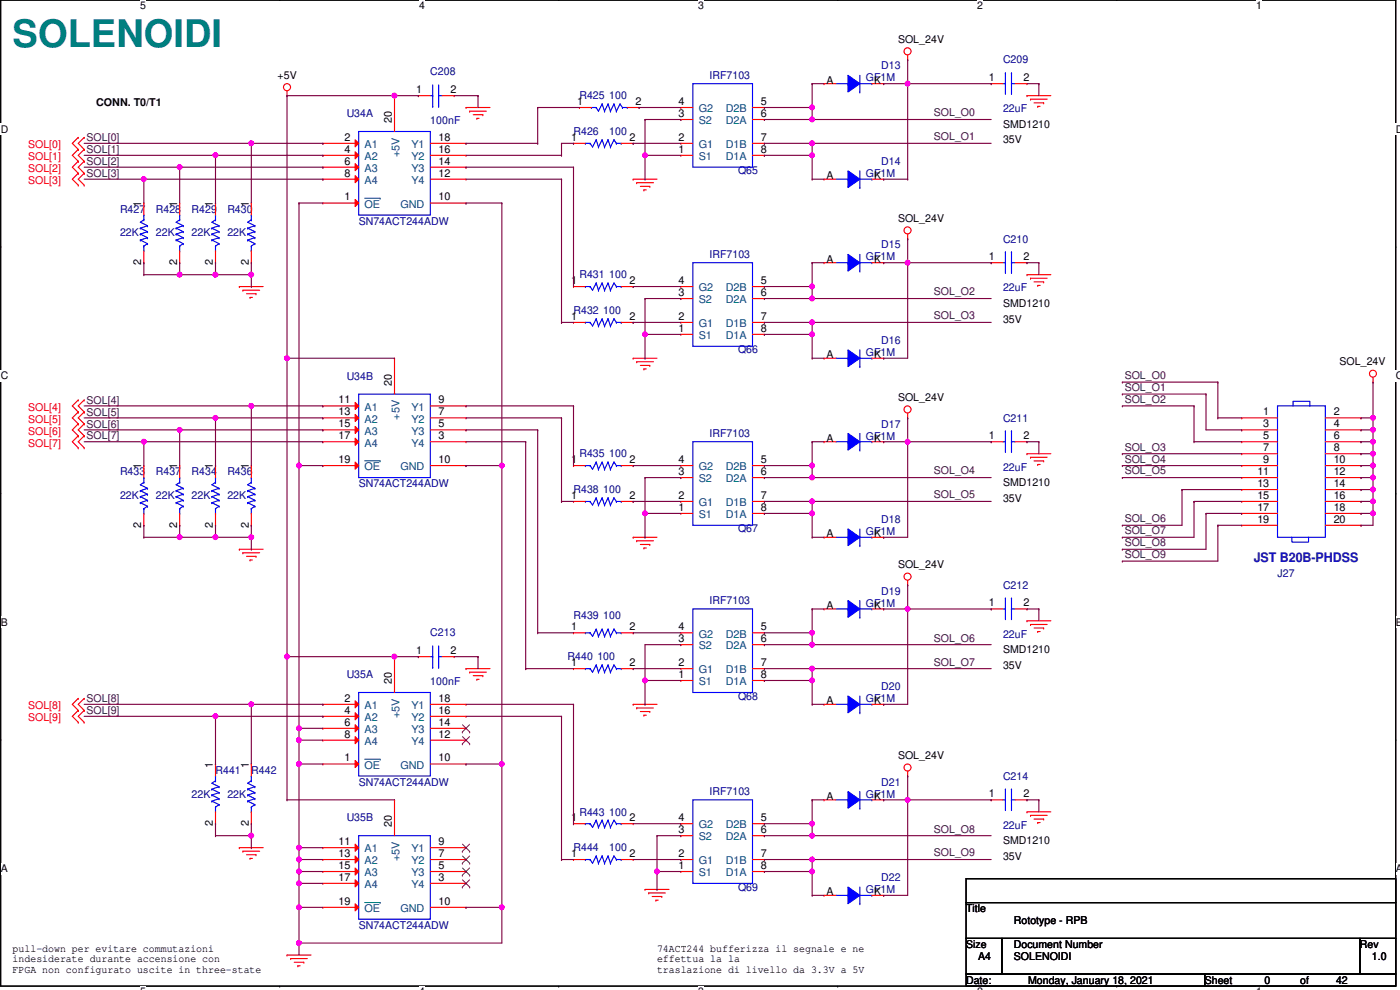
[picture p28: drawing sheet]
<svg xmlns="http://www.w3.org/2000/svg" width="420mm" height="297mm" viewBox="0 0 420 297" stroke-linecap="round" stroke-linejoin="round" font-family="sans-serif">
<defs><g id="words">
<text font-size="11.4" fill="#007f7f" x="3.8" y="14">SOLENOIDI</text>
<text font-size="3.9" fill="#00007f" x="376.2" y="168.5">JST B20B-PHDSS</text>
<g font-size="3.2">
<text x="269.5" y="13">SOL_24V</text>
<text x="83.3" y="23.7">+5V</text>
<text x="124.9" y="27.9">1</text>
<text x="135.2" y="27.9">2</text>
<text x="248" y="25.1">A</text>
<text x="262.4" y="25.1">K</text>
<text x="296.7" y="24.3">1</text>
<text x="307.1" y="24.3">2</text>
<text x="28.9" y="31.7">CONN. T0/T1</text>
<text x="173.2" y="31.5">1</text>
<text x="190.7" y="31.5">2</text>
<text x="203.7" y="35.1">3</text>
<text x="203.7" y="31.5">4</text>
<text x="228.3" y="31.5">5</text>
<text x="228.3" y="35.1">6</text>
<text x="117.6" y="37" transform="rotate(-90 117.6 37)">20</text>
<text x="301" y="38.4">SMD1210</text>
<text x="103.4" y="42.2">2</text>
<text x="103.4" y="45.8">4</text>
<text x="131.6" y="42.2">18</text>
<text x="131.6" y="45.8">16</text>
<text x="171.4" y="42.2">1</text>
<text x="188.9" y="42.2">2</text>
<text x="203.7" y="45.8">1</text>
<text x="203.7" y="42.2">2</text>
<text x="228.3" y="42.2">7</text>
<text x="228.3" y="45.8">8</text>
<text x="301" y="43.1">35V</text>
<text x="103.4" y="49.4">6</text>
<text x="103.4" y="53">8</text>
<text x="131.6" y="49.4">14</text>
<text x="131.6" y="53">12</text>
<text x="248" y="53.8">A</text>
<text x="262.4" y="53.8">K</text>
<text x="42.4" y="62" transform="rotate(-90 42.4 62)">1</text>
<text x="53.2" y="62" transform="rotate(-90 53.2 62)">1</text>
<text x="63.9" y="62" transform="rotate(-90 63.9 62)">1</text>
<text x="74.7" y="62" transform="rotate(-90 74.7 62)">1</text>
<text x="103.4" y="60.2">1</text>
<text x="131.6" y="60.2">10</text>
<text x="269.5" y="66.7">SOL_24V</text>
<text x="42.4" y="79.6" transform="rotate(-90 42.4 79.6)">2</text>
<text x="53.2" y="79.6" transform="rotate(-90 53.2 79.6)">2</text>
<text x="63.9" y="79.6" transform="rotate(-90 63.9 79.6)">2</text>
<text x="74.7" y="79.6" transform="rotate(-90 74.7 79.6)">2</text>
<text x="248" y="78.9">A</text>
<text x="262.4" y="78.9">K</text>
<text x="296.7" y="78.1">1</text>
<text x="307.1" y="78.1">2</text>
<text x="171.4" y="85.2">1</text>
<text x="188.9" y="85.2">2</text>
<text x="203.7" y="88.8">3</text>
<text x="203.7" y="85.2">4</text>
<text x="228.3" y="85.2">5</text>
<text x="228.3" y="88.8">6</text>
<text x="171.4" y="96">1</text>
<text x="188.9" y="96">2</text>
<text x="203.7" y="96">2</text>
<text x="228.3" y="96">7</text>
<text x="301" y="92.1">SMD1210</text>
<text x="203.7" y="99.6">1</text>
<text x="228.3" y="99.6">8</text>
<text x="301" y="96.8">35V</text>
<text x="248" y="107.5">A</text>
<text x="262.4" y="107.5">K</text>
<text x="402" y="109.6">SOL_24V</text>
<text x="117.6" y="115.7" transform="rotate(-90 117.6 115.7)">20</text>
<text x="101.6" y="121">11</text>
<text x="101.6" y="124.6">13</text>
<text x="131.6" y="121">9</text>
<text x="131.6" y="124.6">7</text>
<text x="269.5" y="120.4">SOL_24V</text>
<text x="379.1" y="124.6">1</text>
<text x="400.3" y="124.6">2</text>
<text x="101.6" y="128.2">15</text>
<text x="101.6" y="131.8">17</text>
<text x="131.6" y="128.2">5</text>
<text x="131.6" y="131.8">3</text>
<text x="296.7" y="131.8">1</text>
<text x="307.1" y="131.8">2</text>
<text x="379.1" y="128.2">3</text>
<text x="379.1" y="131.8">5</text>
<text x="400.3" y="128.2">4</text>
<text x="400.3" y="131.8">6</text>
<text x="248" y="132.6">A</text>
<text x="262.4" y="132.6">K</text>
<text x="379.1" y="135.4">7</text>
<text x="400.3" y="135.4">8</text>
<text x="42.4" y="140.8" transform="rotate(-90 42.4 140.8)">1</text>
<text x="53.2" y="140.8" transform="rotate(-90 53.2 140.8)">1</text>
<text x="63.9" y="140.8" transform="rotate(-90 63.9 140.8)">1</text>
<text x="74.7" y="140.8" transform="rotate(-90 74.7 140.8)">1</text>
<text x="101.6" y="138.9">19</text>
<text x="131.6" y="138.9">10</text>
<text x="171.4" y="138.9">1</text>
<text x="188.9" y="138.9">2</text>
<text x="203.7" y="142.5">3</text>
<text x="203.7" y="138.9">4</text>
<text x="228.3" y="138.9">5</text>
<text x="228.3" y="142.5">6</text>
<text x="377.3" y="142.5">11</text>
<text x="379.1" y="138.9">9</text>
<text x="400.3" y="138.9">10</text>
<text x="400.3" y="142.5">12</text>
<text x="171.4" y="149.7">1</text>
<text x="188.9" y="149.7">2</text>
<text x="203.7" y="149.7">2</text>
<text x="228.3" y="149.7">7</text>
<text x="301" y="145.8">SMD1210</text>
<text x="377.3" y="146.1">13</text>
<text x="377.3" y="149.7">15</text>
<text x="400.3" y="146.1">14</text>
<text x="400.3" y="149.7">16</text>
<text x="203.7" y="153.3">1</text>
<text x="228.3" y="153.3">8</text>
<text x="301" y="150.5">35V</text>
<text x="377.3" y="153.3">17</text>
<text x="400.3" y="153.3">18</text>
<text x="42.4" y="158.4" transform="rotate(-90 42.4 158.4)">2</text>
<text x="53.2" y="158.4" transform="rotate(-90 53.2 158.4)">2</text>
<text x="63.9" y="158.4" transform="rotate(-90 63.9 158.4)">2</text>
<text x="74.7" y="158.4" transform="rotate(-90 74.7 158.4)">2</text>
<text x="248" y="161.2">A</text>
<text x="262.4" y="161.2">K</text>
<text x="377.3" y="156.8">19</text>
<text x="400.3" y="156.8">20</text>
<text x="269.5" y="170.5">SOL_24V</text>
<text x="248" y="182.7">A</text>
<text x="262.4" y="182.7">K</text>
<text x="296.7" y="181.9">1</text>
<text x="307.1" y="181.9">2</text>
<text x="171.4" y="189.1">1</text>
<text x="188.9" y="189.1">2</text>
<text x="203.7" y="189.1">4</text>
<text x="228.3" y="189.1">5</text>
<text x="124.9" y="196.3">1</text>
<text x="135.2" y="196.3">2</text>
<text x="203.7" y="192.7">3</text>
<text x="228.3" y="192.7">6</text>
<text x="301" y="196">SMD1210</text>
<text x="171.4" y="199.9">1</text>
<text x="188.9" y="199.9">2</text>
<text x="203.7" y="203.4">1</text>
<text x="203.7" y="199.9">2</text>
<text x="228.3" y="199.9">7</text>
<text x="228.3" y="203.4">8</text>
<text x="301" y="200.6">35V</text>
<text x="117.6" y="205.3" transform="rotate(-90 117.6 205.3)">20</text>
<text x="103.4" y="210.6">2</text>
<text x="103.4" y="214.2">4</text>
<text x="131.6" y="210.6">18</text>
<text x="131.6" y="214.2">16</text>
<text x="248" y="211.4">A</text>
<text x="262.4" y="211.4">K</text>
<text x="103.4" y="217.8">6</text>
<text x="103.4" y="221.3">8</text>
<text x="131.6" y="217.8">14</text>
<text x="131.6" y="221.3">12</text>
<text x="269.5" y="227.8">SOL_24V</text>
<text x="63.9" y="230.3" transform="rotate(-90 63.9 230.3)">1</text>
<text x="74.7" y="230.3" transform="rotate(-90 74.7 230.3)">1</text>
<text x="103.4" y="228.5">1</text>
<text x="131.6" y="228.5">10</text>
<text x="296.7" y="239.2">1</text>
<text x="307.1" y="239.2">2</text>
<text x="248" y="240">A</text>
<text x="262.4" y="240">K</text>
<text x="63.9" y="247.9" transform="rotate(-90 63.9 247.9)">2</text>
<text x="74.7" y="247.9" transform="rotate(-90 74.7 247.9)">2</text>
<text x="117.6" y="248.2" transform="rotate(-90 117.6 248.2)">20</text>
<text x="171.4" y="246.4">1</text>
<text x="188.9" y="246.4">2</text>
<text x="203.7" y="250">3</text>
<text x="203.7" y="246.4">4</text>
<text x="228.3" y="246.4">5</text>
<text x="228.3" y="250">6</text>
<text x="101.6" y="253.6">11</text>
<text x="101.6" y="257.1">13</text>
<text x="131.6" y="253.6">9</text>
<text x="131.6" y="257.1">7</text>
<text x="171.4" y="257.1">1</text>
<text x="188.9" y="257.1">2</text>
<text x="203.7" y="257.1">2</text>
<text x="228.3" y="257.1">7</text>
<text x="301" y="253.3">SMD1210</text>
<text x="301" y="257.9">35V</text>
<text x="101.6" y="260.7">15</text>
<text x="131.6" y="260.7">5</text>
<text x="203.7" y="260.7">1</text>
<text x="228.3" y="260.7">8</text>
<text x="101.6" y="264.3">17</text>
<text x="131.6" y="264.3">3</text>
<text x="248" y="268.6">A</text>
<text x="262.4" y="268.6">K</text>
<text x="101.6" y="271.5">19</text>
<text x="131.6" y="271.5">10</text>
<text x="289.9" y="273.7">Title</text>
<text x="304.3" y="277.2">Rototype - RPB</text>
<text x="3.8" y="285.5">pull-down per evitare commutazioni</text>
<text x="197.2" y="285.5">74ACT244 bufferizza il segnale e ne</text>
<text x="289.9" y="284.4">Size</text>
<text x="293.5" y="288">A4</text>
<text x="304.3" y="284.4">Document Number</text>
<text x="304.3" y="288">SOLENOIDI</text>
<text x="408.1" y="284.4">Rev</text>
<text x="411.7" y="288">1.0</text>
<text x="3.8" y="288.7">indesiderate durante accensione con</text>
<text x="3.8" y="291.9">FPGA non configurato uscite in three-state</text>
<text x="197.2" y="288.7">effettua la la</text>
<text x="197.2" y="291.9">traslazione di livello da 3.3V a 5V</text>
<text x="289.9" y="295.1">Date:</text>
<text x="308.6" y="295.1">Monday, January 18, 2021</text>
<text x="361.6" y="295.1">Sheet</text>
<text x="379.5" y="295.1">0</text>
<text x="390.2" y="295.1">of</text>
<text x="401" y="295.1">42</text>
</g>
<g font-size="3.2" fill="#00007f">
<text x="129.1" y="22.6">C208</text>
<text x="212.9" y="23.7">IRF7103</text>
<text x="264.5" y="20.8">D13</text>
<text x="301" y="19">C209</text>
<text x="173.9" y="29.8">R425 100</text>
<text x="259.9" y="24.4">GF1M</text>
<text x="104" y="35.1">U34A</text>
<text x="301" y="33.7">22uF</text>
<text x="129.1" y="37.3">100nF</text>
<text x="172.1" y="40.5">R426</text>
<text x="182.9" y="40.5">100</text>
<text x="221.5" y="52.3">Q65</text>
<text x="259.9" y="53">GF1M</text>
<text x="264.5" y="49.5">D14</text>
<text x="36" y="63.8">R427</text>
<text x="46.8" y="63.8">R428</text>
<text x="57.5" y="63.8">R429</text>
<text x="68.2" y="63.8">R430</text>
<text x="36" y="71">22K</text>
<text x="46.8" y="71">22K</text>
<text x="57.5" y="71">22K</text>
<text x="68.2" y="71">22K</text>
<text x="107.6" y="67.4">SN74ACT244ADW</text>
<text x="212.9" y="77.4">IRF7103</text>
<text x="264.5" y="74.5">D15</text>
<text x="301" y="72.8">C210</text>
<text x="173.9" y="83.5">R431 100</text>
<text x="259.9" y="78.1">GF1M</text>
<text x="301" y="87.5">22uF</text>
<text x="172.1" y="94.2">R432 100</text>
<text x="221.5" y="106">Q66</text>
<text x="259.9" y="106.8">GF1M</text>
<text x="264.5" y="103.2">D16</text>
<text x="104" y="114">U34B</text>
<text x="212.9" y="131.1">IRF7103</text>
<text x="259.9" y="131.9">GF1M</text>
<text x="264.5" y="128.3">D17</text>
<text x="301" y="126.5">C211</text>
<text x="173.9" y="137.2">R435 100</text>
<text x="36" y="142.6">R433</text>
<text x="46.8" y="142.6">R437</text>
<text x="57.5" y="142.6">R434</text>
<text x="68.2" y="142.6">R436</text>
<text x="301" y="141.2">22uF</text>
<text x="36" y="149.8">22K</text>
<text x="46.8" y="149.8">22K</text>
<text x="57.5" y="149.8">22K</text>
<text x="68.2" y="149.8">22K</text>
<text x="107.6" y="146.2">SN74ACT244ADW</text>
<text x="172.1" y="148">R438 100</text>
<text x="221.5" y="159.8">Q67</text>
<text x="259.9" y="160.5">GF1M</text>
<text x="264.5" y="156.9">D18</text>
<text x="383.4" y="173.1">J27</text>
<text x="264.5" y="178.4">D19</text>
<text x="301" y="176.6">C212</text>
<text x="172.1" y="185.6">R439 100</text>
<text x="212.9" y="181.3">IRF7103</text>
<text x="259.9" y="182">GF1M</text>
<text x="129.1" y="191">C213</text>
<text x="301" y="191.3">22uF</text>
<text x="104" y="203.5">U35A</text>
<text x="170.3" y="198.1">R440 100</text>
<text x="129.1" y="205.6">100nF</text>
<text x="221.5" y="209.9">Q68</text>
<text x="264.5" y="207.1">D20</text>
<text x="259.9" y="210.7">GF1M</text>
<text x="64.7" y="232.1">R441</text>
<text x="75.4" y="232.1">R442</text>
<text x="301" y="233.9">C214</text>
<text x="57.5" y="239.3">22K</text>
<text x="68.2" y="239.3">22K</text>
<text x="107.6" y="235.7">SN74ACT244ADW</text>
<text x="212.9" y="238.6">IRF7103</text>
<text x="259.9" y="239.3">GF1M</text>
<text x="264.5" y="235.7">D21</text>
<text x="173.9" y="244.7">R443 100</text>
<text x="104" y="246.5">U35B</text>
<text x="301" y="248.6">22uF</text>
<text x="172.1" y="255.4">R444</text>
<text x="182.9" y="255.4">100</text>
<text x="221.5" y="267.2">Q69</text>
<text x="259.9" y="267.9">GF1M</text>
<text x="264.5" y="264.4">D22</text>
<text x="107.6" y="278.7">SN74ACT244ADW</text>
</g>
<g font-size="3.2" fill="#00407f">
<text x="209.7" y="33.7">G2</text>
<text x="217.8" y="33.7">D2B</text>
<text x="209.7" y="37.3">S2</text>
<text x="217.8" y="37.3">D2A</text>
<text x="109.4" y="44.4">A1</text>
<text x="119.9" y="47.1" transform="rotate(-90 119.9 47.1)">+5V</text>
<text x="123.5" y="44.4">Y1</text>
<text x="209.7" y="44.4">G1</text>
<text x="217.8" y="44.4">D1B</text>
<text x="109.4" y="48">A2</text>
<text x="109.4" y="51.6">A3</text>
<text x="123.5" y="48">Y2</text>
<text x="123.5" y="51.6">Y3</text>
<text x="209.7" y="48">S1</text>
<text x="217.8" y="48">D1A</text>
<text x="109.4" y="55.2">A4</text>
<text x="123.5" y="55.2">Y4</text>
<text x="109.4" y="62.4">OE</text>
<text x="120.2" y="62.4">GND</text>
<text x="209.7" y="87.4">G2</text>
<text x="217.8" y="87.4">D2B</text>
<text x="209.7" y="91">S2</text>
<text x="217.8" y="91">D2A</text>
<text x="209.7" y="101.8">S1</text>
<text x="209.7" y="98.2">G1</text>
<text x="217.8" y="98.2">D1B</text>
<text x="217.8" y="101.8">D1A</text>
<text x="109.4" y="123.2">A1</text>
<text x="119.9" y="125.9" transform="rotate(-90 119.9 125.9)">+5V</text>
<text x="123.5" y="123.2">Y1</text>
<text x="109.4" y="126.8">A2</text>
<text x="109.4" y="130.4">A3</text>
<text x="123.5" y="126.8">Y2</text>
<text x="123.5" y="130.4">Y3</text>
<text x="109.4" y="134">A4</text>
<text x="123.5" y="134">Y4</text>
<text x="109.4" y="141.1">OE</text>
<text x="120.2" y="141.1">GND</text>
<text x="209.7" y="141.1">G2</text>
<text x="217.8" y="141.1">D2B</text>
<text x="209.7" y="144.7">S2</text>
<text x="217.8" y="144.7">D2A</text>
<text x="209.7" y="155.5">S1</text>
<text x="209.7" y="151.9">G1</text>
<text x="217.8" y="151.9">D1B</text>
<text x="217.8" y="155.5">D1A</text>
<text x="209.7" y="191.3">G2</text>
<text x="217.8" y="191.3">D2B</text>
<text x="209.7" y="194.9">S2</text>
<text x="217.8" y="194.9">D2A</text>
<text x="209.7" y="202.1">G1</text>
<text x="217.8" y="202.1">D1B</text>
<text x="209.7" y="205.6">S1</text>
<text x="217.8" y="205.6">D1A</text>
<text x="109.4" y="212.8">A1</text>
<text x="119.9" y="215.4" transform="rotate(-90 119.9 215.4)">+5V</text>
<text x="123.5" y="212.8">Y1</text>
<text x="109.4" y="216.4">A2</text>
<text x="109.4" y="220">A3</text>
<text x="123.5" y="216.4">Y2</text>
<text x="123.5" y="220">Y3</text>
<text x="109.4" y="223.5">A4</text>
<text x="123.5" y="223.5">Y4</text>
<text x="109.4" y="230.7">OE</text>
<text x="120.2" y="230.7">GND</text>
<text x="209.7" y="248.6">G2</text>
<text x="217.8" y="248.6">D2B</text>
<text x="109.4" y="255.8">A1</text>
<text x="123.5" y="255.8">Y1</text>
<text x="209.7" y="252.2">S2</text>
<text x="217.8" y="252.2">D2A</text>
<text x="109.4" y="259.3">A2</text>
<text x="109.4" y="262.9">A3</text>
<text x="119.9" y="258.4" transform="rotate(-90 119.9 258.4)">+5V</text>
<text x="123.5" y="259.3">Y2</text>
<text x="123.5" y="262.9">Y3</text>
<text x="209.7" y="262.9">S1</text>
<text x="209.7" y="259.3">G1</text>
<text x="217.8" y="259.3">D1B</text>
<text x="217.8" y="262.9">D1A</text>
<text x="109.4" y="266.5">A4</text>
<text x="123.5" y="266.5">Y4</text>
<text x="109.4" y="273.7">OE</text>
<text x="120.2" y="273.7">GND</text>
</g>
<g font-size="3.2" fill="#400040">
<text x="280.3" y="34.9">SOL_O0</text>
<text x="26" y="42.3">SOL[0]</text>
<text x="26" y="45.9">SOL[1]</text>
<text x="280.3" y="42.1">SOL_O1</text>
<text x="26" y="49.4">SOL[2]</text>
<text x="26" y="53">SOL[3]</text>
<text x="280.3" y="88.6">SOL_O2</text>
<text x="280.3" y="95.8">SOL_O3</text>
<text x="337.6" y="113.7">SOL_O0</text>
<text x="337.6" y="117.3">SOL_O1</text>
<text x="26" y="121.1">SOL[4]</text>
<text x="26" y="124.7">SOL[5]</text>
<text x="337.6" y="120.9">SOL_O2</text>
<text x="26" y="128.3">SOL[6]</text>
<text x="26" y="131.8">SOL[7]</text>
<text x="337.6" y="135.2">SOL_O3</text>
<text x="280.3" y="142.4">SOL_O4</text>
<text x="337.6" y="138.8">SOL_O4</text>
<text x="337.6" y="142.4">SOL_O5</text>
<text x="280.3" y="149.5">SOL_O5</text>
<text x="337.6" y="160.3">SOL_O7</text>
<text x="337.6" y="156.7">SOL_O6</text>
<text x="337.6" y="167.4">SOL_O9</text>
<text x="337.6" y="163.9">SOL_O8</text>
<text x="280.3" y="192.5">SOL_O6</text>
<text x="280.3" y="199.7">SOL_O7</text>
<text x="26" y="210.6">SOL[8]</text>
<text x="26" y="214.2">SOL[9]</text>
<text x="280.3" y="249.8">SOL_O8</text>
<text x="280.3" y="257">SOL_O9</text>
</g>
<g font-size="3.2" fill="#f00">
<text x="8.5" y="44.4">SOL[0]</text>
<text x="8.5" y="48">SOL[1]</text>
<text x="8.5" y="51.6">SOL[2]</text>
<text x="8.5" y="55.2">SOL[3]</text>
<text x="8.5" y="123.3">SOL[4]</text>
<text x="8.5" y="126.8">SOL[5]</text>
<text x="8.5" y="130.4">SOL[6]</text>
<text x="8.5" y="134">SOL[7]</text>
<text x="8.5" y="212.8">SOL[8]</text>
<text x="8.5" y="216.4">SOL[9]</text>
</g>
<g font-size="3.1">
<text x="42.1" y="2.8">5</text>
<text x="125.8" y="2.8">4</text>
<text x="209.5" y="2.8">3</text>
<text x="293.3" y="2.8">2</text>
<text x="377" y="2.8">1</text>
<text x=".2" y="39.8">D</text>
<text x="418.9" y="39.8">D</text>
<text x=".2" y="113.7">C</text>
<text x="418.9" y="113.7">C</text>
<text x=".2" y="187.7">B</text>
<text x="418.9" y="187.7">B</text>
<text x=".2" y="261.7">A</text>
<text x="418.9" y="261.7">A</text>
</g>
</g></defs>
<path d="M.2 0h418.7v295.9h-418.7z" fill="none" stroke="#000" stroke-width=".34"/>
<g fill="#fff">
<path d="M42.1 0h1.7v3.5h-1.7z"/>
<path d="M42.1 295.9h1.7v1.2h-1.7z"/>
</g>
<g fill="#000">
<circle cx="83.9" cy="0" r=".17"/>
<circle cx="83.9" cy="295.9" r=".17"/>
</g>
<g fill="#fff">
<path d="M125.8 0h1.7v3.5h-1.7z"/>
<path d="M125.8 295.9h1.7v1.2h-1.7z"/>
</g>
<g fill="#000">
<circle cx="167.7" cy="0" r=".17"/>
<circle cx="167.7" cy="295.9" r=".17"/>
</g>
<g fill="#fff">
<path d="M209.5 0h1.8v3.5h-1.8z"/>
<path d="M209.5 295.9h1.8v1.2h-1.8z"/>
</g>
<g fill="#000">
<circle cx="251.4" cy="0" r=".17"/>
<circle cx="251.4" cy="295.9" r=".17"/>
</g>
<g fill="#fff">
<path d="M293.3 0h1.7v3.5h-1.7z"/>
<path d="M293.3 295.9h1.7v1.2h-1.7z"/>
</g>
<g fill="#000">
<circle cx="335.1" cy="0" r=".17"/>
<circle cx="335.1" cy="295.9" r=".17"/>
</g>
<g fill="#fff">
<path d="M377 0h1.7v3.5h-1.7z"/>
<path d="M377 295.9h1.7v1.2h-1.7z"/>
<path d="M.2 37h2.2v3.5h-2.2z"/>
<path d="M418.9 37h1.3v3.5h-1.3z"/>
<path d="M.2 111h2.2v3.4h-2.2z"/>
<path d="M418.9 111h1.3v3.4h-1.3z"/>
</g>
<g fill="#000">
<circle cx=".2" cy="74" r=".17"/>
<circle cx="418.9" cy="74" r=".17"/>
</g>
<g fill="#fff">
<path d="M.2 184.9h2.1v3.5h-2.1z"/>
<path d="M418.9 184.9h1.3v3.5h-1.3z"/>
</g>
<g fill="#000">
<circle cx=".2" cy="148" r=".17"/>
<circle cx="418.9" cy="148" r=".17"/>
</g>
<path d="M.2 148h.1M418.9 148h.1" fill="none" stroke="#000" stroke-width=".3"/>
<g fill="#fff">
<path d="M.2 258.9h2.1v3.4h-2.1z"/>
<path d="M418.9 258.9h1.3v3.4h-1.3z"/>
</g>
<g fill="#000">
<circle cx=".2" cy="221.9" r=".17"/>
<circle cx="418.9" cy="221.9" r=".17"/>
</g>
<path d="M86.1 27.3v1.4" fill="none" stroke="#f00" stroke-width=".34"/>
<circle cx="86.1" cy="28.7" r=".17" fill="#f00"/>
<g fill="none" stroke="#f00" stroke-width=".34">
<path d="M272.4 16.5v1.4"/>
<circle cx="86.1" cy="26.2" r="1.06"/>
</g>
<circle cx="272.4" cy="17.9" r=".17" fill="#f00"/>
<g fill="none" stroke="#f00" stroke-width=".34">
<path d="M272.4 70.2v1.5"/>
<circle cx="272.4" cy="15.4" r="1.06"/>
</g>
<circle cx="272.4" cy="71.7" r=".17" fill="#f00"/>
<g fill="none" stroke="#f00" stroke-width=".34">
<path d="M272.4 124v1.4"/>
<circle cx="272.4" cy="69.1" r="1.06"/>
</g>
<circle cx="272.4" cy="125.4" r=".17" fill="#f00"/>
<g fill="none" stroke="#f00" stroke-width=".34">
<path d="M272.4 174.1v1.4"/>
<circle cx="272.4" cy="122.8" r="1.06"/>
</g>
<circle cx="272.4" cy="175.5" r=".17" fill="#f00"/>
<g fill="none" stroke="#f00" stroke-width=".34">
<path d="M272.4 231.4v1.4"/>
<circle cx="272.4" cy="173" r="1.06"/>
</g>
<circle cx="272.4" cy="232.8" r=".17" fill="#f00"/>
<g fill="none" stroke="#f00" stroke-width=".34">
<path d="M412.1 113.2v1.4"/>
<circle cx="272.4" cy="230.3" r="1.06"/>
</g>
<circle cx="412.1" cy="114.6" r=".17" fill="#f00"/>
<g fill="none" stroke="#f00" stroke-width=".34">
<path d="M71.8 86h7.2"/>
<circle cx="412" cy="112.1" r="1.04"/>
</g>
<circle cx="71.8" cy="86" r=".17" fill="#f00"/>
<path d="M72.9 87.1h5" fill="none" stroke="#f00" stroke-width=".34"/>
<circle cx="72.9" cy="87.1" r=".17" fill="#f00"/>
<path d="M74 88.1h2.8" fill="none" stroke="#f00" stroke-width=".34"/>
<circle cx="76.8" cy="88.1" r=".17" fill="#f00"/>
<path d="M75 89.2h.8" fill="none" stroke="#f00" stroke-width=".34"/>
<circle cx="75" cy="89.2" r=".17" fill="#f00"/>
<path d="M71.8 164.8h7.2" fill="none" stroke="#f00" stroke-width=".34"/>
<circle cx="71.8" cy="164.8" r=".17" fill="#f00"/>
<path d="M72.9 165.9h5" fill="none" stroke="#f00" stroke-width=".34"/>
<circle cx="72.9" cy="165.9" r=".17" fill="#f00"/>
<path d="M74 166.9h2.8" fill="none" stroke="#f00" stroke-width=".34"/>
<circle cx="76.8" cy="166.9" r=".17" fill="#f00"/>
<path d="M75 168h.8" fill="none" stroke="#f00" stroke-width=".34"/>
<circle cx="75" cy="168" r=".17" fill="#f00"/>
<path d="M71.8 254.3h7.2" fill="none" stroke="#f00" stroke-width=".34"/>
<circle cx="71.8" cy="254.3" r=".17" fill="#f00"/>
<path d="M72.9 255.4h5" fill="none" stroke="#f00" stroke-width=".34"/>
<circle cx="72.9" cy="255.4" r=".17" fill="#f00"/>
<path d="M74 256.5h2.8" fill="none" stroke="#f00" stroke-width=".34"/>
<circle cx="76.8" cy="256.5" r=".17" fill="#f00"/>
<path d="M75 257.6h.8" fill="none" stroke="#f00" stroke-width=".34"/>
<circle cx="75" cy="257.6" r=".17" fill="#f00"/>
<path d="M86.1 286.6h7.2" fill="none" stroke="#f00" stroke-width=".34"/>
<circle cx="86.1" cy="286.6" r=".17" fill="#f00"/>
<path d="M87.2 287.6h5" fill="none" stroke="#f00" stroke-width=".34"/>
<circle cx="87.2" cy="287.6" r=".17" fill="#f00"/>
<path d="M88.3 288.7h2.9" fill="none" stroke="#f00" stroke-width=".34"/>
<circle cx="91.2" cy="288.7" r=".17" fill="#f00"/>
<path d="M89.4 289.8h.7" fill="none" stroke="#f00" stroke-width=".34"/>
<circle cx="89.4" cy="289.8" r=".17" fill="#f00"/>
<path d="M190 211.3h7.2" fill="none" stroke="#f00" stroke-width=".34"/>
<circle cx="190" cy="211.3" r=".17" fill="#f00"/>
<path d="M191.1 212.4h5" fill="none" stroke="#f00" stroke-width=".34"/>
<circle cx="191.1" cy="212.4" r=".17" fill="#f00"/>
<path d="M192.2 213.5h2.8" fill="none" stroke="#f00" stroke-width=".34"/>
<circle cx="195" cy="213.5" r=".17" fill="#f00"/>
<path d="M193.2 214.6h.8" fill="none" stroke="#f00" stroke-width=".34"/>
<circle cx="193.2" cy="214.6" r=".17" fill="#f00"/>
<path d="M190 161.2h7.2" fill="none" stroke="#f00" stroke-width=".34"/>
<circle cx="190" cy="161.2" r=".17" fill="#f00"/>
<path d="M191.1 162.3h5" fill="none" stroke="#f00" stroke-width=".34"/>
<circle cx="191.1" cy="162.3" r=".17" fill="#f00"/>
<path d="M192.2 163.4h2.8" fill="none" stroke="#f00" stroke-width=".34"/>
<circle cx="195" cy="163.4" r=".17" fill="#f00"/>
<path d="M193.2 164.4h.8" fill="none" stroke="#f00" stroke-width=".34"/>
<circle cx="193.2" cy="164.4" r=".17" fill="#f00"/>
<path d="M190 107.5h7.2" fill="none" stroke="#f00" stroke-width=".34"/>
<circle cx="190" cy="107.5" r=".17" fill="#f00"/>
<path d="M191.1 108.5h5" fill="none" stroke="#f00" stroke-width=".34"/>
<circle cx="191.1" cy="108.5" r=".17" fill="#f00"/>
<path d="M192.2 109.6h2.8" fill="none" stroke="#f00" stroke-width=".34"/>
<circle cx="195" cy="109.6" r=".17" fill="#f00"/>
<path d="M193.2 110.7h.8" fill="none" stroke="#f00" stroke-width=".34"/>
<circle cx="193.2" cy="110.7" r=".17" fill="#f00"/>
<path d="M190 53.8h7.2" fill="none" stroke="#f00" stroke-width=".34"/>
<circle cx="190" cy="53.8" r=".17" fill="#f00"/>
<path d="M191.1 54.8h5" fill="none" stroke="#f00" stroke-width=".34"/>
<circle cx="191.1" cy="54.8" r=".17" fill="#f00"/>
<path d="M192.2 55.9h2.8" fill="none" stroke="#f00" stroke-width=".34"/>
<circle cx="195" cy="55.9" r=".17" fill="#f00"/>
<path d="M193.2 57h.8" fill="none" stroke="#f00" stroke-width=".34"/>
<circle cx="193.2" cy="57" r=".17" fill="#f00"/>
<path d="M139.9 32.3h7.2" fill="none" stroke="#f00" stroke-width=".34"/>
<circle cx="139.9" cy="32.3" r=".17" fill="#f00"/>
<path d="M141 33.4h5" fill="none" stroke="#f00" stroke-width=".34"/>
<circle cx="141" cy="33.4" r=".17" fill="#f00"/>
<path d="M142 34.4h2.9" fill="none" stroke="#f00" stroke-width=".34"/>
<circle cx="144.9" cy="34.4" r=".17" fill="#f00"/>
<path d="M143.1 35.5h.7" fill="none" stroke="#f00" stroke-width=".34"/>
<circle cx="143.1" cy="35.5" r=".17" fill="#f00"/>
<path d="M139.9 200.6h7.2" fill="none" stroke="#f00" stroke-width=".34"/>
<circle cx="139.9" cy="200.6" r=".17" fill="#f00"/>
<path d="M141 201.7h5" fill="none" stroke="#f00" stroke-width=".34"/>
<circle cx="141" cy="201.7" r=".17" fill="#f00"/>
<path d="M142 202.7h2.9" fill="none" stroke="#f00" stroke-width=".34"/>
<circle cx="144.9" cy="202.7" r=".17" fill="#f00"/>
<path d="M143.1 203.8h.7" fill="none" stroke="#f00" stroke-width=".34"/>
<circle cx="143.1" cy="203.8" r=".17" fill="#f00"/>
<path d="M308.2 28.7h7.2" fill="none" stroke="#f00" stroke-width=".34"/>
<circle cx="308.2" cy="28.7" r=".17" fill="#f00"/>
<path d="M309.3 29.8h5" fill="none" stroke="#f00" stroke-width=".34"/>
<circle cx="309.3" cy="29.8" r=".17" fill="#f00"/>
<path d="M310.3 30.9h2.9" fill="none" stroke="#f00" stroke-width=".34"/>
<circle cx="313.2" cy="30.9" r=".17" fill="#f00"/>
<path d="M311.4 31.9h.8" fill="none" stroke="#f00" stroke-width=".34"/>
<circle cx="311.4" cy="31.9" r=".17" fill="#f00"/>
<path d="M308.2 82.4h7.2" fill="none" stroke="#f00" stroke-width=".34"/>
<circle cx="308.2" cy="82.4" r=".17" fill="#f00"/>
<path d="M309.3 83.5h5" fill="none" stroke="#f00" stroke-width=".34"/>
<circle cx="309.3" cy="83.5" r=".17" fill="#f00"/>
<path d="M310.3 84.6h2.9" fill="none" stroke="#f00" stroke-width=".34"/>
<circle cx="313.2" cy="84.6" r=".17" fill="#f00"/>
<path d="M311.4 85.6h.8" fill="none" stroke="#f00" stroke-width=".34"/>
<circle cx="311.4" cy="85.6" r=".17" fill="#f00"/>
<path d="M308.2 136.1h7.2" fill="none" stroke="#f00" stroke-width=".34"/>
<circle cx="308.2" cy="136.1" r=".17" fill="#f00"/>
<path d="M309.3 137.2h5" fill="none" stroke="#f00" stroke-width=".34"/>
<circle cx="309.3" cy="137.2" r=".17" fill="#f00"/>
<path d="M310.3 138.3h2.9" fill="none" stroke="#f00" stroke-width=".34"/>
<circle cx="313.2" cy="138.3" r=".17" fill="#f00"/>
<path d="M311.4 139.4h.8" fill="none" stroke="#f00" stroke-width=".34"/>
<circle cx="311.4" cy="139.4" r=".17" fill="#f00"/>
<path d="M308.2 186.3h7.2" fill="none" stroke="#f00" stroke-width=".34"/>
<circle cx="308.2" cy="186.3" r=".17" fill="#f00"/>
<path d="M309.3 187.4h5" fill="none" stroke="#f00" stroke-width=".34"/>
<circle cx="309.3" cy="187.4" r=".17" fill="#f00"/>
<path d="M310.3 188.4h2.9" fill="none" stroke="#f00" stroke-width=".34"/>
<circle cx="313.2" cy="188.4" r=".17" fill="#f00"/>
<path d="M311.4 189.5h.8" fill="none" stroke="#f00" stroke-width=".34"/>
<circle cx="311.4" cy="189.5" r=".17" fill="#f00"/>
<path d="M308.2 243.6h7.2" fill="none" stroke="#f00" stroke-width=".34"/>
<circle cx="308.2" cy="243.6" r=".17" fill="#f00"/>
<path d="M309.3 244.6h5" fill="none" stroke="#f00" stroke-width=".34"/>
<circle cx="309.3" cy="244.6" r=".17" fill="#f00"/>
<path d="M310.3 245.7h2.9" fill="none" stroke="#f00" stroke-width=".34"/>
<circle cx="313.2" cy="245.7" r=".17" fill="#f00"/>
<path d="M311.4 246.8h.8" fill="none" stroke="#f00" stroke-width=".34"/>
<circle cx="311.4" cy="246.8" r=".17" fill="#f00"/>
<path d="M193.6 266.9h7.2" fill="none" stroke="#f00" stroke-width=".34"/>
<circle cx="193.6" cy="266.9" r=".17" fill="#f00"/>
<path d="M194.7 267.9h5" fill="none" stroke="#f00" stroke-width=".34"/>
<circle cx="194.7" cy="267.9" r=".17" fill="#f00"/>
<path d="M195.7 269h2.9" fill="none" stroke="#f00" stroke-width=".34"/>
<circle cx="198.6" cy="269" r=".17" fill="#f00"/>
<path d="M196.8 270.1h.7" fill="none" stroke="#f00" stroke-width=".34"/>
<circle cx="196.8" cy="270.1" r=".17" fill="#f00"/>
<path d="M23.5 41.2l-1.8 1.8" fill="none" stroke="#f00" stroke-width=".34"/>
<circle cx="23.5" cy="41.2" r=".17" fill="#f00"/>
<path d="M21.7 43l1.8 1.8" fill="none" stroke="#f00" stroke-width=".34"/>
<circle cx="23.5" cy="44.8" r=".17" fill="#f00"/>
<path d="M25.3 41.2l-1.8 1.8" fill="none" stroke="#f00" stroke-width=".34"/>
<circle cx="25.3" cy="41.2" r=".17" fill="#f00"/>
<path d="M23.5 43l1.8 1.8" fill="none" stroke="#f00" stroke-width=".34"/>
<circle cx="25.3" cy="44.8" r=".17" fill="#f00"/>
<path d="M23.5 44.8l-1.8 1.8" fill="none" stroke="#f00" stroke-width=".34"/>
<circle cx="23.5" cy="44.8" r=".17" fill="#f00"/>
<path d="M21.7 46.6l1.8 1.8" fill="none" stroke="#f00" stroke-width=".34"/>
<circle cx="23.5" cy="48.4" r=".17" fill="#f00"/>
<path d="M25.3 44.8l-1.8 1.8" fill="none" stroke="#f00" stroke-width=".34"/>
<circle cx="25.3" cy="44.8" r=".17" fill="#f00"/>
<path d="M23.5 46.6l1.8 1.8" fill="none" stroke="#f00" stroke-width=".34"/>
<circle cx="25.3" cy="48.4" r=".17" fill="#f00"/>
<path d="M23.5 48.4l-1.8 1.8" fill="none" stroke="#f00" stroke-width=".34"/>
<circle cx="23.5" cy="48.4" r=".17" fill="#f00"/>
<path d="M21.7 50.2l1.8 1.8" fill="none" stroke="#f00" stroke-width=".34"/>
<circle cx="23.5" cy="52" r=".17" fill="#f00"/>
<path d="M25.3 48.4l-1.8 1.8" fill="none" stroke="#f00" stroke-width=".34"/>
<circle cx="25.3" cy="48.4" r=".17" fill="#f00"/>
<path d="M23.5 50.2l1.8 1.8" fill="none" stroke="#f00" stroke-width=".34"/>
<circle cx="25.3" cy="52" r=".17" fill="#f00"/>
<path d="M23.5 52l-1.8 1.8" fill="none" stroke="#f00" stroke-width=".34"/>
<circle cx="23.5" cy="52" r=".17" fill="#f00"/>
<path d="M21.7 53.8l1.8 1.7" fill="none" stroke="#f00" stroke-width=".34"/>
<circle cx="23.5" cy="55.5" r=".17" fill="#f00"/>
<path d="M25.3 52l-1.8 1.8" fill="none" stroke="#f00" stroke-width=".34"/>
<circle cx="25.3" cy="52" r=".17" fill="#f00"/>
<path d="M23.5 53.8l1.8 1.7" fill="none" stroke="#f00" stroke-width=".34"/>
<circle cx="25.3" cy="55.5" r=".17" fill="#f00"/>
<path d="M23.5 120l-1.8 1.8" fill="none" stroke="#f00" stroke-width=".34"/>
<circle cx="23.5" cy="120" r=".17" fill="#f00"/>
<path d="M21.7 121.8l1.8 1.8" fill="none" stroke="#f00" stroke-width=".34"/>
<circle cx="23.5" cy="123.6" r=".17" fill="#f00"/>
<path d="M25.3 120l-1.8 1.8" fill="none" stroke="#f00" stroke-width=".34"/>
<circle cx="25.3" cy="120" r=".17" fill="#f00"/>
<path d="M23.5 121.8l1.8 1.8" fill="none" stroke="#f00" stroke-width=".34"/>
<circle cx="25.3" cy="123.6" r=".17" fill="#f00"/>
<path d="M23.5 123.6l-1.8 1.8" fill="none" stroke="#f00" stroke-width=".34"/>
<circle cx="23.5" cy="123.6" r=".17" fill="#f00"/>
<path d="M21.7 125.4l1.8 1.8" fill="none" stroke="#f00" stroke-width=".34"/>
<circle cx="23.5" cy="127.2" r=".17" fill="#f00"/>
<path d="M25.3 123.6l-1.8 1.8" fill="none" stroke="#f00" stroke-width=".34"/>
<circle cx="25.3" cy="123.6" r=".17" fill="#f00"/>
<path d="M23.5 125.4l1.8 1.8" fill="none" stroke="#f00" stroke-width=".34"/>
<circle cx="25.3" cy="127.2" r=".17" fill="#f00"/>
<path d="M23.5 127.2l-1.8 1.8" fill="none" stroke="#f00" stroke-width=".34"/>
<circle cx="23.5" cy="127.2" r=".17" fill="#f00"/>
<path d="M21.7 129l1.8 1.8" fill="none" stroke="#f00" stroke-width=".34"/>
<circle cx="23.5" cy="130.8" r=".17" fill="#f00"/>
<path d="M25.3 127.2l-1.8 1.8" fill="none" stroke="#f00" stroke-width=".34"/>
<circle cx="25.3" cy="127.2" r=".17" fill="#f00"/>
<path d="M23.5 129l1.8 1.8" fill="none" stroke="#f00" stroke-width=".34"/>
<circle cx="25.3" cy="130.8" r=".17" fill="#f00"/>
<path d="M23.5 130.8l-1.8 1.7" fill="none" stroke="#f00" stroke-width=".34"/>
<circle cx="23.5" cy="130.8" r=".17" fill="#f00"/>
<path d="M21.7 132.5l1.8 1.9" fill="none" stroke="#f00" stroke-width=".34"/>
<circle cx="23.5" cy="134.4" r=".17" fill="#f00"/>
<path d="M25.3 130.8l-1.8 1.7" fill="none" stroke="#f00" stroke-width=".34"/>
<circle cx="25.3" cy="130.8" r=".17" fill="#f00"/>
<path d="M23.5 132.5l1.8 1.9" fill="none" stroke="#f00" stroke-width=".34"/>
<circle cx="25.3" cy="134.4" r=".17" fill="#f00"/>
<path d="M23.5 209.5l-1.8 1.8" fill="none" stroke="#f00" stroke-width=".34"/>
<circle cx="23.5" cy="209.5" r=".17" fill="#f00"/>
<path d="M21.7 211.3l1.8 1.8" fill="none" stroke="#f00" stroke-width=".34"/>
<circle cx="23.5" cy="213.1" r=".17" fill="#f00"/>
<path d="M25.3 209.5l-1.8 1.8" fill="none" stroke="#f00" stroke-width=".34"/>
<circle cx="25.3" cy="209.5" r=".17" fill="#f00"/>
<path d="M23.5 211.3l1.8 1.8" fill="none" stroke="#f00" stroke-width=".34"/>
<circle cx="25.3" cy="213.1" r=".17" fill="#f00"/>
<path d="M23.5 213.1l-1.8 1.8" fill="none" stroke="#f00" stroke-width=".34"/>
<circle cx="23.5" cy="213.1" r=".17" fill="#f00"/>
<path d="M21.7 214.9l1.8 1.8" fill="none" stroke="#f00" stroke-width=".34"/>
<circle cx="23.5" cy="216.7" r=".17" fill="#f00"/>
<path d="M25.3 213.1l-1.8 1.8" fill="none" stroke="#f00" stroke-width=".34"/>
<circle cx="25.3" cy="213.1" r=".17" fill="#f00"/>
<path d="M23.5 214.9l1.8 1.8" fill="none" stroke="#f00" stroke-width=".34"/>
<circle cx="25.3" cy="216.7" r=".17" fill="#f00"/>
<path d="M289.9 263.7h129v7.1h-129zM289.9 270.8h129v10.8h-129zM289.9 281.6h10.8v10.7h-10.8zM289.9 292.3h71.7v3.6h-71.7zM300.7 281.6h107.4v10.7h-107.4zM361.6 292.3h57.3v3.6h-57.3zM408.1 281.6h10.8v10.7h-10.8z" fill="none" stroke="#000" stroke-width=".34"/>
<path d="M258.1 105v5" fill="none" stroke="#00f" stroke-width=".34"/>
<circle cx="258.1" cy="110" r=".17" fill="#00f"/>
<path d="M250.9 107.5h3.6" fill="none" stroke="#00f" stroke-width=".34"/>
<circle cx="254.5" cy="107.5" r=".17" fill="#00f"/>
<path d="M258.1 107.5h3.6" fill="none" stroke="#00f" stroke-width=".34"/>
<circle cx="261.7" cy="107.5" r=".17" fill="#00f"/>
<path d="M254.5 105l3.6 2.5-3.6 2.5z" fill-rule="evenodd" fill="#00f"/>
<path d="M254.5 105l3.6 2.5-3.6 2.5z" fill="none" stroke="#00f" stroke-width=".34"/>
<path d="M247.3 107.5h3.6" fill="none" stroke="#f00" stroke-width=".34"/>
<circle cx="247.3" cy="107.5" r=".17" fill="#f00"/>
<path d="M261.7 107.5h3.5" fill="none" stroke="#f00" stroke-width=".34"/>
<circle cx="265.2" cy="107.5" r=".17" fill="#f00"/>
<path d="M258.1 237.5v5" fill="none" stroke="#00f" stroke-width=".34"/>
<circle cx="258.1" cy="242.5" r=".17" fill="#00f"/>
<path d="M250.9 240h3.6" fill="none" stroke="#00f" stroke-width=".34"/>
<circle cx="254.5" cy="240" r=".17" fill="#00f"/>
<path d="M258.1 240h3.6" fill="none" stroke="#00f" stroke-width=".34"/>
<circle cx="261.7" cy="240" r=".17" fill="#00f"/>
<path d="M254.5 237.5l3.6 2.5-3.6 2.5z" fill-rule="evenodd" fill="#00f"/>
<path d="M254.5 237.5l3.6 2.5-3.6 2.5z" fill="none" stroke="#00f" stroke-width=".34"/>
<path d="M247.3 240h3.6" fill="none" stroke="#f00" stroke-width=".34"/>
<circle cx="247.3" cy="240" r=".17" fill="#f00"/>
<path d="M261.7 240h3.5" fill="none" stroke="#f00" stroke-width=".34"/>
<circle cx="265.2" cy="240" r=".17" fill="#f00"/>
<path d="M107.6 118.2h21.5v25.1h-21.5z" fill="none" stroke="#00f" stroke-width=".34"/>
<path d="M106.6 120.7l1 1.1-1 1.1z" fill="#f00"/>
<path d="M96.9 121.8h10.7M106.6 120.7l1 1.1-1 1.1z" fill="none" stroke="#f00" stroke-width=".34"/>
<circle cx="96.9" cy="121.8" r=".17" fill="#f00"/>
<path d="M106.6 124.3l1 1.1-1 1z" fill="#f00"/>
<path d="M96.9 125.4h10.7M106.6 124.3l1 1.1-1 1z" fill="none" stroke="#f00" stroke-width=".34"/>
<circle cx="96.9" cy="125.4" r=".17" fill="#f00"/>
<path d="M106.6 127.9l1 1.1-1 1z" fill="#f00"/>
<path d="M96.9 129h10.7M106.6 127.9l1 1.1-1 1z" fill="none" stroke="#f00" stroke-width=".34"/>
<circle cx="96.9" cy="129" r=".17" fill="#f00"/>
<path d="M106.6 131.5l1 1-1 1.1z" fill="#f00"/>
<path d="M96.9 132.5h10.7M106.6 131.5l1 1-1 1.1z" fill="none" stroke="#f00" stroke-width=".34"/>
<circle cx="96.9" cy="132.5" r=".17" fill="#f00"/>
<path d="M106.6 138.6l1 1.1-1 1.1z" fill="#f00"/>
<path d="M96.9 139.7h10.7M106.6 138.6l1 1.1-1 1.1z" fill="none" stroke="#f00" stroke-width=".34"/>
<circle cx="96.9" cy="139.7" r=".17" fill="#f00"/>
<path d="M109.4 138.3h4.7M114.1 138.3h.1" fill="none" stroke="#00407f" stroke-width=".3"/>
<path d="M129.1 121.8h10.8" fill="none" stroke="#f00" stroke-width=".34"/>
<circle cx="139.9" cy="121.8" r=".17" fill="#f00"/>
<path d="M129.1 125.4h10.8" fill="none" stroke="#f00" stroke-width=".34"/>
<circle cx="139.9" cy="125.4" r=".17" fill="#f00"/>
<path d="M129.1 129h10.8" fill="none" stroke="#f00" stroke-width=".34"/>
<circle cx="139.9" cy="129" r=".17" fill="#f00"/>
<path d="M129.1 132.5h10.8" fill="none" stroke="#f00" stroke-width=".34"/>
<circle cx="139.9" cy="132.5" r=".17" fill="#f00"/>
<path d="M118.4 107.5v10.7" fill="none" stroke="#f00" stroke-width=".34"/>
<circle cx="118.4" cy="107.5" r=".17" fill="#f00"/>
<path d="M129.1 139.7h10.8" fill="none" stroke="#f00" stroke-width=".34"/>
<circle cx="139.9" cy="139.7" r=".17" fill="#f00"/>
<path d="M107.6 207.8h21.5v25h-21.5z" fill="none" stroke="#00f" stroke-width=".34"/>
<path d="M106.6 210.3l1 1-1 1.1z" fill="#f00"/>
<path d="M96.9 211.3h10.7M106.6 210.3l1 1-1 1.1z" fill="none" stroke="#f00" stroke-width=".34"/>
<circle cx="96.9" cy="211.3" r=".17" fill="#f00"/>
<path d="M106.6 213.9l1 1-1 1.1z" fill="#f00"/>
<path d="M96.9 214.9h10.7M106.6 213.9l1 1-1 1.1z" fill="none" stroke="#f00" stroke-width=".34"/>
<circle cx="96.9" cy="214.9" r=".17" fill="#f00"/>
<path d="M106.6 217.5l1 1-1 1.1z" fill="#f00"/>
<path d="M96.9 218.5h10.7M106.6 217.5l1 1-1 1.1z" fill="none" stroke="#f00" stroke-width=".34"/>
<circle cx="96.9" cy="218.5" r=".17" fill="#f00"/>
<path d="M106.6 221l1 1.1-1 1z" fill="#f00"/>
<path d="M96.9 222.1h10.7M106.6 221l1 1.1-1 1z" fill="none" stroke="#f00" stroke-width=".34"/>
<circle cx="96.9" cy="222.1" r=".17" fill="#f00"/>
<path d="M106.6 228.2l1 1-1 1.1z" fill="#f00"/>
<path d="M96.9 229.2h10.7M106.6 228.2l1 1-1 1.1z" fill="none" stroke="#f00" stroke-width=".34"/>
<circle cx="96.9" cy="229.2" r=".17" fill="#f00"/>
<path d="M109.4 227.8h4.7M114.1 227.8h.1" fill="none" stroke="#00407f" stroke-width=".3"/>
<path d="M129.1 211.3h10.8" fill="none" stroke="#f00" stroke-width=".34"/>
<circle cx="139.9" cy="211.3" r=".17" fill="#f00"/>
<path d="M129.1 214.9h10.8" fill="none" stroke="#f00" stroke-width=".34"/>
<circle cx="139.9" cy="214.9" r=".17" fill="#f00"/>
<path d="M129.1 218.5h10.8" fill="none" stroke="#f00" stroke-width=".34"/>
<circle cx="139.9" cy="218.5" r=".17" fill="#f00"/>
<path d="M138.8 219.6h.1M138.8 217.5l2.2 2.1M140.9 217.5l-2.1 2.1M141 219.6h.1" fill="none" stroke="#7f4000" stroke-width=".3"/>
<path d="M129.1 222.1h10.8" fill="none" stroke="#f00" stroke-width=".34"/>
<circle cx="139.9" cy="222.1" r=".17" fill="#f00"/>
<path d="M138.8 223.2h.1M138.8 221l2.2 2.2M140.9 221l-2.1 2.2M141 223.2h.1" fill="none" stroke="#7f4000" stroke-width=".3"/>
<path d="M118.4 197v10.8" fill="none" stroke="#f00" stroke-width=".34"/>
<circle cx="118.4" cy="197" r=".17" fill="#f00"/>
<path d="M129.1 229.2h10.8" fill="none" stroke="#f00" stroke-width=".34"/>
<circle cx="139.9" cy="229.2" r=".17" fill="#f00"/>
<path d="M182.5 84.9l.7 2.2" fill="none" stroke="#00f" stroke-width=".34"/>
<circle cx="183.2" cy="87.1" r=".17" fill="#00f"/>
<path d="M182.5 84.9l-1.1 2.2" fill="none" stroke="#00f" stroke-width=".34"/>
<circle cx="182.5" cy="84.9" r=".17" fill="#00f"/>
<path d="M180.7 84.9l-1.1 2.2" fill="none" stroke="#00f" stroke-width=".34"/>
<circle cx="180.7" cy="84.9" r=".17" fill="#00f"/>
<path d="M180.7 84.9l.7 2.2" fill="none" stroke="#00f" stroke-width=".34"/>
<circle cx="181.4" cy="87.1" r=".17" fill="#00f"/>
<path d="M178.9 84.9l.7 2.2" fill="none" stroke="#00f" stroke-width=".34"/>
<circle cx="179.6" cy="87.1" r=".17" fill="#00f"/>
<path d="M178.9 84.9l-1.1 2.2" fill="none" stroke="#00f" stroke-width=".34"/>
<circle cx="178.9" cy="84.9" r=".17" fill="#00f"/>
<path d="M184.3 84.9l-1.1 2.2" fill="none" stroke="#00f" stroke-width=".34"/>
<circle cx="184.3" cy="84.9" r=".17" fill="#00f"/>
<path d="M184.3 84.9l.7 1.1" fill="none" stroke="#00f" stroke-width=".34"/>
<circle cx="185" cy="86" r=".17" fill="#00f"/>
<path d="M175.7 86h1.4" fill="none" stroke="#00f" stroke-width=".34"/>
<circle cx="175.7" cy="86" r=".17" fill="#00f"/>
<path d="M185 86h1.4" fill="none" stroke="#00f" stroke-width=".34"/>
<circle cx="186.4" cy="86" r=".17" fill="#00f"/>
<path d="M177.1 86l.7 1.1" fill="none" stroke="#00f" stroke-width=".34"/>
<circle cx="177.1" cy="86" r=".17" fill="#00f"/>
<path d="M172.1 86h3.6" fill="none" stroke="#f00" stroke-width=".34"/>
<circle cx="172.1" cy="86" r=".17" fill="#f00"/>
<path d="M186.4 86h3.6" fill="none" stroke="#f00" stroke-width=".34"/>
<circle cx="190" cy="86" r=".17" fill="#f00"/>
<path d="M182.5 256.8l.7 2.2" fill="none" stroke="#00f" stroke-width=".34"/>
<circle cx="183.2" cy="259" r=".17" fill="#00f"/>
<path d="M182.5 256.8l-1.1 2.2" fill="none" stroke="#00f" stroke-width=".34"/>
<circle cx="182.5" cy="256.8" r=".17" fill="#00f"/>
<path d="M180.7 256.8l-1.1 2.2" fill="none" stroke="#00f" stroke-width=".34"/>
<circle cx="180.7" cy="256.8" r=".17" fill="#00f"/>
<path d="M180.7 256.8l.7 2.2" fill="none" stroke="#00f" stroke-width=".34"/>
<circle cx="181.4" cy="259" r=".17" fill="#00f"/>
<path d="M178.9 256.8l.7 2.2" fill="none" stroke="#00f" stroke-width=".34"/>
<circle cx="179.6" cy="259" r=".17" fill="#00f"/>
<path d="M178.9 256.8l-1.1 2.2" fill="none" stroke="#00f" stroke-width=".34"/>
<circle cx="178.9" cy="256.8" r=".17" fill="#00f"/>
<path d="M184.3 256.8l-1.1 2.2" fill="none" stroke="#00f" stroke-width=".34"/>
<circle cx="184.3" cy="256.8" r=".17" fill="#00f"/>
<path d="M184.3 256.8l.7 1.1" fill="none" stroke="#00f" stroke-width=".34"/>
<circle cx="185" cy="257.9" r=".17" fill="#00f"/>
<path d="M175.7 257.9h1.4" fill="none" stroke="#00f" stroke-width=".34"/>
<circle cx="175.7" cy="257.9" r=".17" fill="#00f"/>
<path d="M185 257.9h1.4" fill="none" stroke="#00f" stroke-width=".34"/>
<circle cx="186.4" cy="257.9" r=".17" fill="#00f"/>
<path d="M177.1 257.9l.7 1.1" fill="none" stroke="#00f" stroke-width=".34"/>
<circle cx="177.1" cy="257.9" r=".17" fill="#00f"/>
<path d="M172.1 257.9h3.6" fill="none" stroke="#f00" stroke-width=".34"/>
<circle cx="172.1" cy="257.9" r=".17" fill="#f00"/>
<path d="M186.4 257.9h3.6" fill="none" stroke="#f00" stroke-width=".34"/>
<circle cx="190" cy="257.9" r=".17" fill="#f00"/>
<path d="M258.1 180.2v5" fill="none" stroke="#00f" stroke-width=".34"/>
<circle cx="258.1" cy="185.2" r=".17" fill="#00f"/>
<path d="M250.9 182.7h3.6" fill="none" stroke="#00f" stroke-width=".34"/>
<circle cx="254.5" cy="182.7" r=".17" fill="#00f"/>
<path d="M258.1 182.7h3.6" fill="none" stroke="#00f" stroke-width=".34"/>
<circle cx="261.7" cy="182.7" r=".17" fill="#00f"/>
<path d="M254.5 180.2l3.6 2.5-3.6 2.5z" fill-rule="evenodd" fill="#00f"/>
<path d="M254.5 180.2l3.6 2.5-3.6 2.5z" fill="none" stroke="#00f" stroke-width=".34"/>
<path d="M247.3 182.7h3.6" fill="none" stroke="#f00" stroke-width=".34"/>
<circle cx="247.3" cy="182.7" r=".17" fill="#f00"/>
<path d="M261.7 182.7h3.5" fill="none" stroke="#f00" stroke-width=".34"/>
<circle cx="265.2" cy="182.7" r=".17" fill="#f00"/>
<path d="M76.5 71.3l-2.2 .7" fill="none" stroke="#00f" stroke-width=".34"/>
<circle cx="74.3" cy="72" r=".17" fill="#00f"/>
<path d="M74.3 70.2l2.2 1.1" fill="none" stroke="#00f" stroke-width=".34"/>
<circle cx="76.5" cy="71.3" r=".17" fill="#00f"/>
<path d="M74.3 68.5l2.2 1" fill="none" stroke="#00f" stroke-width=".34"/>
<circle cx="76.5" cy="69.5" r=".17" fill="#00f"/>
<path d="M76.5 69.5l-2.2 .7" fill="none" stroke="#00f" stroke-width=".34"/>
<circle cx="74.3" cy="70.2" r=".17" fill="#00f"/>
<path d="M76.5 67.7l-2.2 .8" fill="none" stroke="#00f" stroke-width=".34"/>
<circle cx="74.3" cy="68.5" r=".17" fill="#00f"/>
<path d="M74.3 66.7l2.2 1" fill="none" stroke="#00f" stroke-width=".34"/>
<circle cx="76.5" cy="67.7" r=".17" fill="#00f"/>
<path d="M74.3 72l2.2 1.1" fill="none" stroke="#00f" stroke-width=".34"/>
<circle cx="76.5" cy="73.1" r=".17" fill="#00f"/>
<path d="M76.5 73.1l-1.1 .7" fill="none" stroke="#00f" stroke-width=".34"/>
<circle cx="75.4" cy="73.8" r=".17" fill="#00f"/>
<path d="M75.4 64.5v1.5" fill="none" stroke="#00f" stroke-width=".34"/>
<circle cx="75.4" cy="64.5" r=".17" fill="#00f"/>
<path d="M75.4 73.8v1.5" fill="none" stroke="#00f" stroke-width=".34"/>
<circle cx="75.4" cy="75.3" r=".17" fill="#00f"/>
<path d="M75.4 66l-1.1 .7" fill="none" stroke="#00f" stroke-width=".34"/>
<circle cx="75.4" cy="66" r=".17" fill="#00f"/>
<path d="M75.4 60.9v3.6" fill="none" stroke="#f00" stroke-width=".34"/>
<circle cx="75.4" cy="60.9" r=".17" fill="#f00"/>
<path d="M75.4 75.3v3.5" fill="none" stroke="#f00" stroke-width=".34"/>
<circle cx="75.4" cy="78.8" r=".17" fill="#f00"/>
<path d="M55 150.1l-2.1 .7" fill="none" stroke="#00f" stroke-width=".34"/>
<circle cx="52.9" cy="150.8" r=".17" fill="#00f"/>
<path d="M52.9 149l2.1 1.1" fill="none" stroke="#00f" stroke-width=".34"/>
<circle cx="55" cy="150.1" r=".17" fill="#00f"/>
<path d="M52.9 147.2l2.1 1.1" fill="none" stroke="#00f" stroke-width=".34"/>
<circle cx="55" cy="148.3" r=".17" fill="#00f"/>
<path d="M55 148.3l-2.1 .7" fill="none" stroke="#00f" stroke-width=".34"/>
<circle cx="52.9" cy="149" r=".17" fill="#00f"/>
<path d="M55 146.5l-2.1 .7" fill="none" stroke="#00f" stroke-width=".34"/>
<circle cx="52.9" cy="147.2" r=".17" fill="#00f"/>
<path d="M52.9 145.5l2.1 1" fill="none" stroke="#00f" stroke-width=".34"/>
<circle cx="55" cy="146.5" r=".17" fill="#00f"/>
<path d="M52.9 150.8l2.1 1.1" fill="none" stroke="#00f" stroke-width=".34"/>
<circle cx="55" cy="151.9" r=".17" fill="#00f"/>
<path d="M55 151.9l-1.1 .7" fill="none" stroke="#00f" stroke-width=".34"/>
<circle cx="53.9" cy="152.6" r=".17" fill="#00f"/>
<path d="M53.9 143.3v1.4" fill="none" stroke="#00f" stroke-width=".34"/>
<circle cx="53.9" cy="143.3" r=".17" fill="#00f"/>
<path d="M53.9 152.6v1.5" fill="none" stroke="#00f" stroke-width=".34"/>
<circle cx="53.9" cy="154.1" r=".17" fill="#00f"/>
<path d="M53.9 144.7l-1 .8" fill="none" stroke="#00f" stroke-width=".34"/>
<circle cx="53.9" cy="144.7" r=".17" fill="#00f"/>
<path d="M53.9 139.7v3.6" fill="none" stroke="#f00" stroke-width=".34"/>
<circle cx="53.9" cy="139.7" r=".17" fill="#f00"/>
<path d="M53.9 154.1v3.5" fill="none" stroke="#f00" stroke-width=".34"/>
<circle cx="53.9" cy="157.6" r=".17" fill="#f00"/>
<path d="M301 182.7h.7" fill="none" stroke="#00f" stroke-width=".34"/>
<circle cx="301.7" cy="182.7" r=".17" fill="#00f"/>
<path d="M303.6 179.5v6.4" fill="none" stroke="#00f" stroke-width=".34"/>
<circle cx="303.6" cy="179.5" r=".17" fill="#00f"/>
<path d="M301.7 179.5v6.4" fill="none" stroke="#00f" stroke-width=".34"/>
<circle cx="301.7" cy="179.5" r=".17" fill="#00f"/>
<path d="M303.6 182.7h1" fill="none" stroke="#00f" stroke-width=".34"/>
<circle cx="303.6" cy="182.7" r=".17" fill="#00f"/>
<path d="M297.5 182.7h3.5" fill="none" stroke="#f00" stroke-width=".34"/>
<circle cx="297.5" cy="182.7" r=".17" fill="#f00"/>
<path d="M304.6 182.7h3.6" fill="none" stroke="#f00" stroke-width=".34"/>
<circle cx="308.2" cy="182.7" r=".17" fill="#f00"/>
<path d="M207.9 25.1h17.9v25.1h-17.9z" fill="none" stroke="#00f" stroke-width=".34"/>
<path d="M204.3 46.6h3.6" fill="none" stroke="#f00" stroke-width=".34"/>
<circle cx="204.3" cy="46.6" r=".17" fill="#f00"/>
<path d="M204.3 43h3.6" fill="none" stroke="#f00" stroke-width=".34"/>
<circle cx="204.3" cy="43" r=".17" fill="#f00"/>
<path d="M204.3 35.9h3.6" fill="none" stroke="#f00" stroke-width=".34"/>
<circle cx="204.3" cy="35.9" r=".17" fill="#f00"/>
<path d="M204.3 32.3h3.6" fill="none" stroke="#f00" stroke-width=".34"/>
<circle cx="204.3" cy="32.3" r=".17" fill="#f00"/>
<path d="M225.8 32.3h3.6" fill="none" stroke="#f00" stroke-width=".34"/>
<circle cx="229.4" cy="32.3" r=".17" fill="#f00"/>
<path d="M225.8 35.9h3.6" fill="none" stroke="#f00" stroke-width=".34"/>
<circle cx="229.4" cy="35.9" r=".17" fill="#f00"/>
<path d="M225.8 43h3.6" fill="none" stroke="#f00" stroke-width=".34"/>
<circle cx="229.4" cy="43" r=".17" fill="#f00"/>
<path d="M225.8 46.6h3.6" fill="none" stroke="#f00" stroke-width=".34"/>
<circle cx="229.4" cy="46.6" r=".17" fill="#f00"/>
<path d="M258.1 266.1v5" fill="none" stroke="#00f" stroke-width=".34"/>
<circle cx="258.1" cy="271.1" r=".17" fill="#00f"/>
<path d="M250.9 268.6h3.6" fill="none" stroke="#00f" stroke-width=".34"/>
<circle cx="254.5" cy="268.6" r=".17" fill="#00f"/>
<path d="M258.1 268.6h3.6" fill="none" stroke="#00f" stroke-width=".34"/>
<circle cx="261.7" cy="268.6" r=".17" fill="#00f"/>
<path d="M254.5 266.1l3.6 2.5-3.6 2.5z" fill-rule="evenodd" fill="#00f"/>
<path d="M254.5 266.1l3.6 2.5-3.6 2.5z" fill="none" stroke="#00f" stroke-width=".34"/>
<path d="M247.3 268.6h3.6" fill="none" stroke="#f00" stroke-width=".34"/>
<circle cx="247.3" cy="268.6" r=".17" fill="#f00"/>
<path d="M261.7 268.6h3.5" fill="none" stroke="#f00" stroke-width=".34"/>
<circle cx="265.2" cy="268.6" r=".17" fill="#f00"/>
<path d="M44.3 71.3l-2.2 .7" fill="none" stroke="#00f" stroke-width=".34"/>
<circle cx="42.1" cy="72" r=".17" fill="#00f"/>
<path d="M42.1 70.2l2.2 1.1" fill="none" stroke="#00f" stroke-width=".34"/>
<circle cx="44.3" cy="71.3" r=".17" fill="#00f"/>
<path d="M42.1 68.5l2.2 1" fill="none" stroke="#00f" stroke-width=".34"/>
<circle cx="44.3" cy="69.5" r=".17" fill="#00f"/>
<path d="M44.3 69.5l-2.2 .7" fill="none" stroke="#00f" stroke-width=".34"/>
<circle cx="42.1" cy="70.2" r=".17" fill="#00f"/>
<path d="M44.3 67.7l-2.2 .8" fill="none" stroke="#00f" stroke-width=".34"/>
<circle cx="42.1" cy="68.5" r=".17" fill="#00f"/>
<path d="M42.1 66.7l2.2 1" fill="none" stroke="#00f" stroke-width=".34"/>
<circle cx="44.3" cy="67.7" r=".17" fill="#00f"/>
<path d="M42.1 72l2.2 1.1" fill="none" stroke="#00f" stroke-width=".34"/>
<circle cx="44.3" cy="73.1" r=".17" fill="#00f"/>
<path d="M44.3 73.1l-1.1 .7" fill="none" stroke="#00f" stroke-width=".34"/>
<circle cx="43.2" cy="73.8" r=".17" fill="#00f"/>
<path d="M43.2 64.5v1.5" fill="none" stroke="#00f" stroke-width=".34"/>
<circle cx="43.2" cy="64.5" r=".17" fill="#00f"/>
<path d="M43.2 73.8v1.5" fill="none" stroke="#00f" stroke-width=".34"/>
<circle cx="43.2" cy="75.3" r=".17" fill="#00f"/>
<path d="M43.2 66l-1.1 .7" fill="none" stroke="#00f" stroke-width=".34"/>
<circle cx="43.2" cy="66" r=".17" fill="#00f"/>
<path d="M43.2 60.9v3.6" fill="none" stroke="#f00" stroke-width=".34"/>
<circle cx="43.2" cy="60.9" r=".17" fill="#f00"/>
<path d="M43.2 75.3v3.5" fill="none" stroke="#f00" stroke-width=".34"/>
<circle cx="43.2" cy="78.8" r=".17" fill="#f00"/>
<path d="M182.5 149.4l.7 2.2" fill="none" stroke="#00f" stroke-width=".34"/>
<circle cx="183.2" cy="151.6" r=".17" fill="#00f"/>
<path d="M182.5 149.4l-1.1 2.2" fill="none" stroke="#00f" stroke-width=".34"/>
<circle cx="182.5" cy="149.4" r=".17" fill="#00f"/>
<path d="M180.7 149.4l-1.1 2.2" fill="none" stroke="#00f" stroke-width=".34"/>
<circle cx="180.7" cy="149.4" r=".17" fill="#00f"/>
<path d="M180.7 149.4l.7 2.2" fill="none" stroke="#00f" stroke-width=".34"/>
<circle cx="181.4" cy="151.6" r=".17" fill="#00f"/>
<path d="M178.9 149.4l.7 2.2" fill="none" stroke="#00f" stroke-width=".34"/>
<circle cx="179.6" cy="151.6" r=".17" fill="#00f"/>
<path d="M178.9 149.4l-1.1 2.2" fill="none" stroke="#00f" stroke-width=".34"/>
<circle cx="178.9" cy="149.4" r=".17" fill="#00f"/>
<path d="M184.3 149.4l-1.1 2.2" fill="none" stroke="#00f" stroke-width=".34"/>
<circle cx="184.3" cy="149.4" r=".17" fill="#00f"/>
<path d="M184.3 149.4l.7 1.1" fill="none" stroke="#00f" stroke-width=".34"/>
<circle cx="185" cy="150.5" r=".17" fill="#00f"/>
<path d="M175.7 150.5h1.4" fill="none" stroke="#00f" stroke-width=".34"/>
<circle cx="175.7" cy="150.5" r=".17" fill="#00f"/>
<path d="M185 150.5h1.4" fill="none" stroke="#00f" stroke-width=".34"/>
<circle cx="186.4" cy="150.5" r=".17" fill="#00f"/>
<path d="M177.1 150.5l.7 1.1" fill="none" stroke="#00f" stroke-width=".34"/>
<circle cx="177.1" cy="150.5" r=".17" fill="#00f"/>
<path d="M172.1 150.5h3.6" fill="none" stroke="#f00" stroke-width=".34"/>
<circle cx="172.1" cy="150.5" r=".17" fill="#f00"/>
<path d="M186.4 150.5h3.6" fill="none" stroke="#f00" stroke-width=".34"/>
<circle cx="190" cy="150.5" r=".17" fill="#f00"/>
<path d="M182.5 42l.7 2.1" fill="none" stroke="#00f" stroke-width=".34"/>
<circle cx="183.2" cy="44.1" r=".17" fill="#00f"/>
<path d="M182.5 42l-1.1 2.1" fill="none" stroke="#00f" stroke-width=".34"/>
<circle cx="182.5" cy="42" r=".17" fill="#00f"/>
<path d="M180.7 42l-1.1 2.1" fill="none" stroke="#00f" stroke-width=".34"/>
<circle cx="180.7" cy="42" r=".17" fill="#00f"/>
<path d="M180.7 42l.7 2.1" fill="none" stroke="#00f" stroke-width=".34"/>
<circle cx="181.4" cy="44.1" r=".17" fill="#00f"/>
<path d="M178.9 42l.7 2.1" fill="none" stroke="#00f" stroke-width=".34"/>
<circle cx="179.6" cy="44.1" r=".17" fill="#00f"/>
<path d="M178.9 42l-1.1 2.1" fill="none" stroke="#00f" stroke-width=".34"/>
<circle cx="178.9" cy="42" r=".17" fill="#00f"/>
<path d="M184.3 42l-1.1 2.1" fill="none" stroke="#00f" stroke-width=".34"/>
<circle cx="184.3" cy="42" r=".17" fill="#00f"/>
<path d="M184.3 42l.7 1" fill="none" stroke="#00f" stroke-width=".34"/>
<circle cx="185" cy="43" r=".17" fill="#00f"/>
<path d="M175.7 43h1.4" fill="none" stroke="#00f" stroke-width=".34"/>
<circle cx="175.7" cy="43" r=".17" fill="#00f"/>
<path d="M185 43h1.4" fill="none" stroke="#00f" stroke-width=".34"/>
<circle cx="186.4" cy="43" r=".17" fill="#00f"/>
<path d="M177.1 43l.7 1.1" fill="none" stroke="#00f" stroke-width=".34"/>
<circle cx="177.1" cy="43" r=".17" fill="#00f"/>
<path d="M172.1 43h3.6" fill="none" stroke="#f00" stroke-width=".34"/>
<circle cx="172.1" cy="43" r=".17" fill="#f00"/>
<path d="M186.4 43h3.6" fill="none" stroke="#f00" stroke-width=".34"/>
<circle cx="190" cy="43" r=".17" fill="#f00"/>
<path d="M258.1 208.8v5.1" fill="none" stroke="#00f" stroke-width=".34"/>
<circle cx="258.1" cy="213.9" r=".17" fill="#00f"/>
<path d="M250.9 211.3h3.6" fill="none" stroke="#00f" stroke-width=".34"/>
<circle cx="254.5" cy="211.3" r=".17" fill="#00f"/>
<path d="M258.1 211.3h3.6" fill="none" stroke="#00f" stroke-width=".34"/>
<circle cx="261.7" cy="211.3" r=".17" fill="#00f"/>
<path d="M254.5 208.8l3.6 2.5-3.6 2.6z" fill-rule="evenodd" fill="#00f"/>
<path d="M254.5 208.8l3.6 2.5-3.6 2.6z" fill="none" stroke="#00f" stroke-width=".34"/>
<path d="M247.3 211.3h3.6" fill="none" stroke="#f00" stroke-width=".34"/>
<circle cx="247.3" cy="211.3" r=".17" fill="#f00"/>
<path d="M261.7 211.3h3.5" fill="none" stroke="#f00" stroke-width=".34"/>
<circle cx="265.2" cy="211.3" r=".17" fill="#f00"/>
<path d="M207.9 132.5h17.9v25.1h-17.9z" fill="none" stroke="#00f" stroke-width=".34"/>
<path d="M204.3 154.1h3.6" fill="none" stroke="#f00" stroke-width=".34"/>
<circle cx="204.3" cy="154.1" r=".17" fill="#f00"/>
<path d="M204.3 150.5h3.6" fill="none" stroke="#f00" stroke-width=".34"/>
<circle cx="204.3" cy="150.5" r=".17" fill="#f00"/>
<path d="M204.3 143.3h3.6" fill="none" stroke="#f00" stroke-width=".34"/>
<circle cx="204.3" cy="143.3" r=".17" fill="#f00"/>
<path d="M204.3 139.7h3.6" fill="none" stroke="#f00" stroke-width=".34"/>
<circle cx="204.3" cy="139.7" r=".17" fill="#f00"/>
<path d="M225.8 139.7h3.6" fill="none" stroke="#f00" stroke-width=".34"/>
<circle cx="229.4" cy="139.7" r=".17" fill="#f00"/>
<path d="M225.8 143.3h3.6" fill="none" stroke="#f00" stroke-width=".34"/>
<circle cx="229.4" cy="143.3" r=".17" fill="#f00"/>
<path d="M225.8 150.5h3.6" fill="none" stroke="#f00" stroke-width=".34"/>
<circle cx="229.4" cy="150.5" r=".17" fill="#f00"/>
<path d="M225.8 154.1h3.6" fill="none" stroke="#f00" stroke-width=".34"/>
<circle cx="229.4" cy="154.1" r=".17" fill="#f00"/>
<path d="M65.7 239.6l-2.1 .8" fill="none" stroke="#00f" stroke-width=".34"/>
<circle cx="63.6" cy="240.4" r=".17" fill="#00f"/>
<path d="M63.6 238.5l2.1 1.1" fill="none" stroke="#00f" stroke-width=".34"/>
<circle cx="65.7" cy="239.6" r=".17" fill="#00f"/>
<path d="M63.6 236.8l2.1 1" fill="none" stroke="#00f" stroke-width=".34"/>
<circle cx="65.7" cy="237.8" r=".17" fill="#00f"/>
<path d="M65.7 237.8l-2.1 .7" fill="none" stroke="#00f" stroke-width=".34"/>
<circle cx="63.6" cy="238.5" r=".17" fill="#00f"/>
<path d="M65.7 236.1l-2.1 .7" fill="none" stroke="#00f" stroke-width=".34"/>
<circle cx="63.6" cy="236.8" r=".17" fill="#00f"/>
<path d="M63.6 235l2.1 1.1" fill="none" stroke="#00f" stroke-width=".34"/>
<circle cx="65.7" cy="236.1" r=".17" fill="#00f"/>
<path d="M63.6 240.4l2.1 1" fill="none" stroke="#00f" stroke-width=".34"/>
<circle cx="65.7" cy="241.4" r=".17" fill="#00f"/>
<path d="M65.7 241.4l-1 .7" fill="none" stroke="#00f" stroke-width=".34"/>
<circle cx="64.7" cy="242.1" r=".17" fill="#00f"/>
<path d="M64.7 232.8v1.5" fill="none" stroke="#00f" stroke-width=".34"/>
<circle cx="64.7" cy="232.8" r=".17" fill="#00f"/>
<path d="M64.7 242.1v1.5" fill="none" stroke="#00f" stroke-width=".34"/>
<circle cx="64.7" cy="243.6" r=".17" fill="#00f"/>
<path d="M64.7 234.3l-1.1 .7" fill="none" stroke="#00f" stroke-width=".34"/>
<circle cx="64.7" cy="234.3" r=".17" fill="#00f"/>
<path d="M64.7 229.2v3.6" fill="none" stroke="#f00" stroke-width=".34"/>
<circle cx="64.7" cy="229.2" r=".17" fill="#f00"/>
<path d="M64.7 243.6v3.5" fill="none" stroke="#f00" stroke-width=".34"/>
<circle cx="64.7" cy="247.1" r=".17" fill="#f00"/>
<path d="M258.1 51.3v5" fill="none" stroke="#00f" stroke-width=".34"/>
<circle cx="258.1" cy="56.3" r=".17" fill="#00f"/>
<path d="M250.9 53.8h3.6" fill="none" stroke="#00f" stroke-width=".34"/>
<circle cx="254.5" cy="53.8" r=".17" fill="#00f"/>
<path d="M258.1 53.8h3.6" fill="none" stroke="#00f" stroke-width=".34"/>
<circle cx="261.7" cy="53.8" r=".17" fill="#00f"/>
<path d="M254.5 51.3l3.6 2.5-3.6 2.5z" fill-rule="evenodd" fill="#00f"/>
<path d="M254.5 51.3l3.6 2.5-3.6 2.5z" fill="none" stroke="#00f" stroke-width=".34"/>
<path d="M247.3 53.8h3.6" fill="none" stroke="#f00" stroke-width=".34"/>
<circle cx="247.3" cy="53.8" r=".17" fill="#f00"/>
<path d="M261.7 53.8h3.5" fill="none" stroke="#f00" stroke-width=".34"/>
<circle cx="265.2" cy="53.8" r=".17" fill="#f00"/>
<path d="M182.5 246.1l.7 2.1" fill="none" stroke="#00f" stroke-width=".34"/>
<circle cx="183.2" cy="248.2" r=".17" fill="#00f"/>
<path d="M182.5 246.1l-1.1 2.1" fill="none" stroke="#00f" stroke-width=".34"/>
<circle cx="182.5" cy="246.1" r=".17" fill="#00f"/>
<path d="M180.7 246.1l-1.1 2.1" fill="none" stroke="#00f" stroke-width=".34"/>
<circle cx="180.7" cy="246.1" r=".17" fill="#00f"/>
<path d="M180.7 246.1l.7 2.1" fill="none" stroke="#00f" stroke-width=".34"/>
<circle cx="181.4" cy="248.2" r=".17" fill="#00f"/>
<path d="M178.9 246.1l.7 2.1" fill="none" stroke="#00f" stroke-width=".34"/>
<circle cx="179.6" cy="248.2" r=".17" fill="#00f"/>
<path d="M178.9 246.1l-1.1 2.1" fill="none" stroke="#00f" stroke-width=".34"/>
<circle cx="178.9" cy="246.1" r=".17" fill="#00f"/>
<path d="M184.3 246.1l-1.1 2.1" fill="none" stroke="#00f" stroke-width=".34"/>
<circle cx="184.3" cy="246.1" r=".17" fill="#00f"/>
<path d="M184.3 246.1l.7 1" fill="none" stroke="#00f" stroke-width=".34"/>
<circle cx="185" cy="247.1" r=".17" fill="#00f"/>
<path d="M175.7 247.1h1.4" fill="none" stroke="#00f" stroke-width=".34"/>
<circle cx="175.7" cy="247.1" r=".17" fill="#00f"/>
<path d="M185 247.1h1.4" fill="none" stroke="#00f" stroke-width=".34"/>
<circle cx="186.4" cy="247.1" r=".17" fill="#00f"/>
<path d="M177.1 247.1l.7 1.1" fill="none" stroke="#00f" stroke-width=".34"/>
<circle cx="177.1" cy="247.1" r=".17" fill="#00f"/>
<path d="M172.1 247.1h3.6" fill="none" stroke="#f00" stroke-width=".34"/>
<circle cx="172.1" cy="247.1" r=".17" fill="#f00"/>
<path d="M186.4 247.1h3.6" fill="none" stroke="#f00" stroke-width=".34"/>
<circle cx="190" cy="247.1" r=".17" fill="#f00"/>
<path d="M182.5 199.5l.7 2.2" fill="none" stroke="#00f" stroke-width=".34"/>
<circle cx="183.2" cy="201.7" r=".17" fill="#00f"/>
<path d="M182.5 199.5l-1.1 2.2" fill="none" stroke="#00f" stroke-width=".34"/>
<circle cx="182.5" cy="199.5" r=".17" fill="#00f"/>
<path d="M180.7 199.5l-1.1 2.2" fill="none" stroke="#00f" stroke-width=".34"/>
<circle cx="180.7" cy="199.5" r=".17" fill="#00f"/>
<path d="M180.7 199.5l.7 2.2" fill="none" stroke="#00f" stroke-width=".34"/>
<circle cx="181.4" cy="201.7" r=".17" fill="#00f"/>
<path d="M178.9 199.5l.7 2.2" fill="none" stroke="#00f" stroke-width=".34"/>
<circle cx="179.6" cy="201.7" r=".17" fill="#00f"/>
<path d="M178.9 199.5l-1.1 2.2" fill="none" stroke="#00f" stroke-width=".34"/>
<circle cx="178.9" cy="199.5" r=".17" fill="#00f"/>
<path d="M184.3 199.5l-1.1 2.2" fill="none" stroke="#00f" stroke-width=".34"/>
<circle cx="184.3" cy="199.5" r=".17" fill="#00f"/>
<path d="M184.3 199.5l.7 1.1" fill="none" stroke="#00f" stroke-width=".34"/>
<circle cx="185" cy="200.6" r=".17" fill="#00f"/>
<path d="M175.7 200.6h1.4" fill="none" stroke="#00f" stroke-width=".34"/>
<circle cx="175.7" cy="200.6" r=".17" fill="#00f"/>
<path d="M185 200.6h1.4" fill="none" stroke="#00f" stroke-width=".34"/>
<circle cx="186.4" cy="200.6" r=".17" fill="#00f"/>
<path d="M177.1 200.6l.7 1.1" fill="none" stroke="#00f" stroke-width=".34"/>
<circle cx="177.1" cy="200.6" r=".17" fill="#00f"/>
<path d="M172.1 200.6h3.6" fill="none" stroke="#f00" stroke-width=".34"/>
<circle cx="172.1" cy="200.6" r=".17" fill="#f00"/>
<path d="M186.4 200.6h3.6" fill="none" stroke="#f00" stroke-width=".34"/>
<circle cx="190" cy="200.6" r=".17" fill="#f00"/>
<path d="M207.9 182.7h17.9v25.1h-17.9z" fill="none" stroke="#00f" stroke-width=".34"/>
<path d="M204.3 204.2h3.6" fill="none" stroke="#f00" stroke-width=".34"/>
<circle cx="204.3" cy="204.2" r=".17" fill="#f00"/>
<path d="M204.3 200.6h3.6" fill="none" stroke="#f00" stroke-width=".34"/>
<circle cx="204.3" cy="200.6" r=".17" fill="#f00"/>
<path d="M204.3 193.4h3.6" fill="none" stroke="#f00" stroke-width=".34"/>
<circle cx="204.3" cy="193.4" r=".17" fill="#f00"/>
<path d="M204.3 189.9h3.6" fill="none" stroke="#f00" stroke-width=".34"/>
<circle cx="204.3" cy="189.9" r=".17" fill="#f00"/>
<path d="M225.8 189.9h3.6" fill="none" stroke="#f00" stroke-width=".34"/>
<circle cx="229.4" cy="189.9" r=".17" fill="#f00"/>
<path d="M225.8 193.4h3.6" fill="none" stroke="#f00" stroke-width=".34"/>
<circle cx="229.4" cy="193.4" r=".17" fill="#f00"/>
<path d="M225.8 200.6h3.6" fill="none" stroke="#f00" stroke-width=".34"/>
<circle cx="229.4" cy="200.6" r=".17" fill="#f00"/>
<path d="M225.8 204.2h3.6" fill="none" stroke="#f00" stroke-width=".34"/>
<circle cx="229.4" cy="204.2" r=".17" fill="#f00"/>
<path d="M207.9 78.8h17.9v25.1h-17.9z" fill="none" stroke="#00f" stroke-width=".34"/>
<path d="M204.3 100.3h3.6" fill="none" stroke="#f00" stroke-width=".34"/>
<circle cx="204.3" cy="100.3" r=".17" fill="#f00"/>
<path d="M204.3 96.7h3.6" fill="none" stroke="#f00" stroke-width=".34"/>
<circle cx="204.3" cy="96.7" r=".17" fill="#f00"/>
<path d="M204.3 89.6h3.6" fill="none" stroke="#f00" stroke-width=".34"/>
<circle cx="204.3" cy="89.6" r=".17" fill="#f00"/>
<path d="M204.3 86h3.6" fill="none" stroke="#f00" stroke-width=".34"/>
<circle cx="204.3" cy="86" r=".17" fill="#f00"/>
<path d="M225.8 86h3.6" fill="none" stroke="#f00" stroke-width=".34"/>
<circle cx="229.4" cy="86" r=".17" fill="#f00"/>
<path d="M225.8 89.6h3.6" fill="none" stroke="#f00" stroke-width=".34"/>
<circle cx="229.4" cy="89.6" r=".17" fill="#f00"/>
<path d="M225.8 96.7h3.6" fill="none" stroke="#f00" stroke-width=".34"/>
<circle cx="229.4" cy="96.7" r=".17" fill="#f00"/>
<path d="M225.8 100.3h3.6" fill="none" stroke="#f00" stroke-width=".34"/>
<circle cx="229.4" cy="100.3" r=".17" fill="#f00"/>
<path d="M65.7 71.3l-2.1 .7" fill="none" stroke="#00f" stroke-width=".34"/>
<circle cx="63.6" cy="72" r=".17" fill="#00f"/>
<path d="M63.6 70.2l2.1 1.1" fill="none" stroke="#00f" stroke-width=".34"/>
<circle cx="65.7" cy="71.3" r=".17" fill="#00f"/>
<path d="M63.6 68.5l2.1 1" fill="none" stroke="#00f" stroke-width=".34"/>
<circle cx="65.7" cy="69.5" r=".17" fill="#00f"/>
<path d="M65.7 69.5l-2.1 .7" fill="none" stroke="#00f" stroke-width=".34"/>
<circle cx="63.6" cy="70.2" r=".17" fill="#00f"/>
<path d="M65.7 67.7l-2.1 .8" fill="none" stroke="#00f" stroke-width=".34"/>
<circle cx="63.6" cy="68.5" r=".17" fill="#00f"/>
<path d="M63.6 66.7l2.1 1" fill="none" stroke="#00f" stroke-width=".34"/>
<circle cx="65.7" cy="67.7" r=".17" fill="#00f"/>
<path d="M63.6 72l2.1 1.1" fill="none" stroke="#00f" stroke-width=".34"/>
<circle cx="65.7" cy="73.1" r=".17" fill="#00f"/>
<path d="M65.7 73.1l-1 .7" fill="none" stroke="#00f" stroke-width=".34"/>
<circle cx="64.7" cy="73.8" r=".17" fill="#00f"/>
<path d="M64.7 64.5v1.5" fill="none" stroke="#00f" stroke-width=".34"/>
<circle cx="64.7" cy="64.5" r=".17" fill="#00f"/>
<path d="M64.7 73.8v1.5" fill="none" stroke="#00f" stroke-width=".34"/>
<circle cx="64.7" cy="75.3" r=".17" fill="#00f"/>
<path d="M64.7 66l-1.1 .7" fill="none" stroke="#00f" stroke-width=".34"/>
<circle cx="64.7" cy="66" r=".17" fill="#00f"/>
<path d="M64.7 60.9v3.6" fill="none" stroke="#f00" stroke-width=".34"/>
<circle cx="64.7" cy="60.9" r=".17" fill="#f00"/>
<path d="M64.7 75.3v3.5" fill="none" stroke="#f00" stroke-width=".34"/>
<circle cx="64.7" cy="78.8" r=".17" fill="#f00"/>
<path d="M129.1 197h.8" fill="none" stroke="#00f" stroke-width=".34"/>
<circle cx="129.9" cy="197" r=".17" fill="#00f"/>
<path d="M131.6 193.8v6.4" fill="none" stroke="#00f" stroke-width=".34"/>
<circle cx="131.6" cy="200.2" r=".17" fill="#00f"/>
<path d="M129.9 193.8v6.4" fill="none" stroke="#00f" stroke-width=".34"/>
<circle cx="129.9" cy="200.2" r=".17" fill="#00f"/>
<path d="M131.6 197h1.1" fill="none" stroke="#00f" stroke-width=".34"/>
<circle cx="131.6" cy="197" r=".17" fill="#00f"/>
<path d="M125.5 197h3.6" fill="none" stroke="#f00" stroke-width=".34"/>
<circle cx="125.5" cy="197" r=".17" fill="#f00"/>
<path d="M132.7 197h3.6" fill="none" stroke="#f00" stroke-width=".34"/>
<circle cx="136.3" cy="197" r=".17" fill="#f00"/>
<path d="M65.7 150.1l-2.1 .7" fill="none" stroke="#00f" stroke-width=".34"/>
<circle cx="63.6" cy="150.8" r=".17" fill="#00f"/>
<path d="M63.6 149l2.1 1.1" fill="none" stroke="#00f" stroke-width=".34"/>
<circle cx="65.7" cy="150.1" r=".17" fill="#00f"/>
<path d="M63.6 147.2l2.1 1.1" fill="none" stroke="#00f" stroke-width=".34"/>
<circle cx="65.7" cy="148.3" r=".17" fill="#00f"/>
<path d="M65.7 148.3l-2.1 .7" fill="none" stroke="#00f" stroke-width=".34"/>
<circle cx="63.6" cy="149" r=".17" fill="#00f"/>
<path d="M65.7 146.5l-2.1 .7" fill="none" stroke="#00f" stroke-width=".34"/>
<circle cx="63.6" cy="147.2" r=".17" fill="#00f"/>
<path d="M63.6 145.5l2.1 1" fill="none" stroke="#00f" stroke-width=".34"/>
<circle cx="65.7" cy="146.5" r=".17" fill="#00f"/>
<path d="M63.6 150.8l2.1 1.1" fill="none" stroke="#00f" stroke-width=".34"/>
<circle cx="65.7" cy="151.9" r=".17" fill="#00f"/>
<path d="M65.7 151.9l-1 .7" fill="none" stroke="#00f" stroke-width=".34"/>
<circle cx="64.7" cy="152.6" r=".17" fill="#00f"/>
<path d="M64.7 143.3v1.4" fill="none" stroke="#00f" stroke-width=".34"/>
<circle cx="64.7" cy="143.3" r=".17" fill="#00f"/>
<path d="M64.7 152.6v1.5" fill="none" stroke="#00f" stroke-width=".34"/>
<circle cx="64.7" cy="154.1" r=".17" fill="#00f"/>
<path d="M64.7 144.7l-1.1 .8" fill="none" stroke="#00f" stroke-width=".34"/>
<circle cx="64.7" cy="144.7" r=".17" fill="#00f"/>
<path d="M64.7 139.7v3.6" fill="none" stroke="#f00" stroke-width=".34"/>
<circle cx="64.7" cy="139.7" r=".17" fill="#f00"/>
<path d="M64.7 154.1v3.5" fill="none" stroke="#f00" stroke-width=".34"/>
<circle cx="64.7" cy="157.6" r=".17" fill="#f00"/>
<path d="M182.5 95.7l.7 2.1" fill="none" stroke="#00f" stroke-width=".34"/>
<circle cx="183.2" cy="97.8" r=".17" fill="#00f"/>
<path d="M182.5 95.7l-1.1 2.1" fill="none" stroke="#00f" stroke-width=".34"/>
<circle cx="182.5" cy="95.7" r=".17" fill="#00f"/>
<path d="M180.7 95.7l-1.1 2.1" fill="none" stroke="#00f" stroke-width=".34"/>
<circle cx="180.7" cy="95.7" r=".17" fill="#00f"/>
<path d="M180.7 95.7l.7 2.1" fill="none" stroke="#00f" stroke-width=".34"/>
<circle cx="181.4" cy="97.8" r=".17" fill="#00f"/>
<path d="M178.9 95.7l.7 2.1" fill="none" stroke="#00f" stroke-width=".34"/>
<circle cx="179.6" cy="97.8" r=".17" fill="#00f"/>
<path d="M178.9 95.7l-1.1 2.1" fill="none" stroke="#00f" stroke-width=".34"/>
<circle cx="178.9" cy="95.7" r=".17" fill="#00f"/>
<path d="M184.3 95.7l-1.1 2.1" fill="none" stroke="#00f" stroke-width=".34"/>
<circle cx="184.3" cy="95.7" r=".17" fill="#00f"/>
<path d="M184.3 95.7l.7 1" fill="none" stroke="#00f" stroke-width=".34"/>
<circle cx="185" cy="96.7" r=".17" fill="#00f"/>
<path d="M175.7 96.7h1.4" fill="none" stroke="#00f" stroke-width=".34"/>
<circle cx="175.7" cy="96.7" r=".17" fill="#00f"/>
<path d="M185 96.7h1.4" fill="none" stroke="#00f" stroke-width=".34"/>
<circle cx="186.4" cy="96.7" r=".17" fill="#00f"/>
<path d="M177.1 96.7l.7 1.1" fill="none" stroke="#00f" stroke-width=".34"/>
<circle cx="177.1" cy="96.7" r=".17" fill="#00f"/>
<path d="M172.1 96.7h3.6" fill="none" stroke="#f00" stroke-width=".34"/>
<circle cx="172.1" cy="96.7" r=".17" fill="#f00"/>
<path d="M186.4 96.7h3.6" fill="none" stroke="#f00" stroke-width=".34"/>
<circle cx="190" cy="96.7" r=".17" fill="#f00"/>
<path d="M301 78.8h.7" fill="none" stroke="#00f" stroke-width=".34"/>
<circle cx="301.7" cy="78.8" r=".17" fill="#00f"/>
<path d="M303.6 75.6v6.4" fill="none" stroke="#00f" stroke-width=".34"/>
<circle cx="303.6" cy="75.6" r=".17" fill="#00f"/>
<path d="M301.7 75.6v6.4" fill="none" stroke="#00f" stroke-width=".34"/>
<circle cx="301.7" cy="75.6" r=".17" fill="#00f"/>
<path d="M303.6 78.8h1" fill="none" stroke="#00f" stroke-width=".34"/>
<circle cx="303.6" cy="78.8" r=".17" fill="#00f"/>
<path d="M297.5 78.8h3.5" fill="none" stroke="#f00" stroke-width=".34"/>
<circle cx="297.5" cy="78.8" r=".17" fill="#f00"/>
<path d="M304.6 78.8h3.6" fill="none" stroke="#f00" stroke-width=".34"/>
<circle cx="308.2" cy="78.8" r=".17" fill="#f00"/>
<path d="M301 132.5h.7" fill="none" stroke="#00f" stroke-width=".34"/>
<circle cx="301.7" cy="132.5" r=".17" fill="#00f"/>
<path d="M303.6 129.3v6.5" fill="none" stroke="#00f" stroke-width=".34"/>
<circle cx="303.6" cy="129.3" r=".17" fill="#00f"/>
<path d="M301.7 129.3v6.5" fill="none" stroke="#00f" stroke-width=".34"/>
<circle cx="301.7" cy="129.3" r=".17" fill="#00f"/>
<path d="M303.6 132.5h1" fill="none" stroke="#00f" stroke-width=".34"/>
<circle cx="303.6" cy="132.5" r=".17" fill="#00f"/>
<path d="M297.5 132.5h3.5" fill="none" stroke="#f00" stroke-width=".34"/>
<circle cx="297.5" cy="132.5" r=".17" fill="#f00"/>
<path d="M304.6 132.5h3.6" fill="none" stroke="#f00" stroke-width=".34"/>
<circle cx="308.2" cy="132.5" r=".17" fill="#f00"/>
<path d="M258.1 22.6v5" fill="none" stroke="#00f" stroke-width=".34"/>
<circle cx="258.1" cy="27.6" r=".17" fill="#00f"/>
<path d="M250.9 25.1h3.6" fill="none" stroke="#00f" stroke-width=".34"/>
<circle cx="254.5" cy="25.1" r=".17" fill="#00f"/>
<path d="M258.1 25.1h3.6" fill="none" stroke="#00f" stroke-width=".34"/>
<circle cx="261.7" cy="25.1" r=".17" fill="#00f"/>
<path d="M254.5 22.6l3.6 2.5-3.6 2.5z" fill-rule="evenodd" fill="#00f"/>
<path d="M254.5 22.6l3.6 2.5-3.6 2.5z" fill="none" stroke="#00f" stroke-width=".34"/>
<path d="M247.3 25.1h3.6" fill="none" stroke="#f00" stroke-width=".34"/>
<circle cx="247.3" cy="25.1" r=".17" fill="#f00"/>
<path d="M261.7 25.1h3.5" fill="none" stroke="#f00" stroke-width=".34"/>
<circle cx="265.2" cy="25.1" r=".17" fill="#f00"/>
<path d="M107.6 250.7h21.5v25.1h-21.5z" fill="none" stroke="#00f" stroke-width=".34"/>
<path d="M106.6 253.3l1 1-1 1.1z" fill="#f00"/>
<path d="M96.9 254.3h10.7M106.6 253.3l1 1-1 1.1z" fill="none" stroke="#f00" stroke-width=".34"/>
<circle cx="96.9" cy="254.3" r=".17" fill="#f00"/>
<path d="M106.6 256.8l1 1.1-1 1.1z" fill="#f00"/>
<path d="M96.9 257.9h10.7M106.6 256.8l1 1.1-1 1.1z" fill="none" stroke="#f00" stroke-width=".34"/>
<circle cx="96.9" cy="257.9" r=".17" fill="#f00"/>
<path d="M106.6 260.4l1 1.1-1 1.1z" fill="#f00"/>
<path d="M96.9 261.5h10.7M106.6 260.4l1 1.1-1 1.1z" fill="none" stroke="#f00" stroke-width=".34"/>
<circle cx="96.9" cy="261.5" r=".17" fill="#f00"/>
<path d="M106.6 264l1 1-1 1.1z" fill="#f00"/>
<path d="M96.9 265h10.7M106.6 264l1 1-1 1.1z" fill="none" stroke="#f00" stroke-width=".34"/>
<circle cx="96.9" cy="265" r=".17" fill="#f00"/>
<path d="M106.6 271.2l1 1-1 1.1z" fill="#f00"/>
<path d="M96.9 272.2h10.7M106.6 271.2l1 1-1 1.1z" fill="none" stroke="#f00" stroke-width=".34"/>
<circle cx="96.9" cy="272.2" r=".17" fill="#f00"/>
<path d="M109.4 270.8h4.7M114.1 270.8h.1" fill="none" stroke="#00407f" stroke-width=".3"/>
<path d="M129.1 254.3h10.8" fill="none" stroke="#f00" stroke-width=".34"/>
<circle cx="139.9" cy="254.3" r=".17" fill="#f00"/>
<path d="M138.8 255.4h.1M138.8 253.3l2.2 2.1M140.9 253.3l-2.1 2.1M141 255.4h.1" fill="none" stroke="#7f4000" stroke-width=".3"/>
<path d="M129.1 257.9h10.8" fill="none" stroke="#f00" stroke-width=".34"/>
<circle cx="139.9" cy="257.9" r=".17" fill="#f00"/>
<path d="M138.8 259h.1M138.8 256.8l2.2 2.2M140.9 256.8l-2.1 2.2M141 259h.1" fill="none" stroke="#7f4000" stroke-width=".3"/>
<path d="M129.1 261.5h10.8" fill="none" stroke="#f00" stroke-width=".34"/>
<circle cx="139.9" cy="261.5" r=".17" fill="#f00"/>
<path d="M138.8 262.6h.1M138.8 260.4l2.2 2.2M140.9 260.4l-2.1 2.2M141 262.6h.1" fill="none" stroke="#7f4000" stroke-width=".3"/>
<path d="M129.1 265h10.8" fill="none" stroke="#f00" stroke-width=".34"/>
<circle cx="139.9" cy="265" r=".17" fill="#f00"/>
<path d="M138.8 266.1h.1M138.8 264l2.2 2.1M140.9 264l-2.1 2.1M141 266.1h.1" fill="none" stroke="#7f4000" stroke-width=".3"/>
<path d="M118.4 240v10.7" fill="none" stroke="#f00" stroke-width=".34"/>
<circle cx="118.4" cy="240" r=".17" fill="#f00"/>
<path d="M129.1 272.2h10.8" fill="none" stroke="#f00" stroke-width=".34"/>
<circle cx="139.9" cy="272.2" r=".17" fill="#f00"/>
<path d="M182.5 138.6l.7 2.2" fill="none" stroke="#00f" stroke-width=".34"/>
<circle cx="183.2" cy="140.8" r=".17" fill="#00f"/>
<path d="M182.5 138.6l-1.1 2.2" fill="none" stroke="#00f" stroke-width=".34"/>
<circle cx="182.5" cy="138.6" r=".17" fill="#00f"/>
<path d="M180.7 138.6l-1.1 2.2" fill="none" stroke="#00f" stroke-width=".34"/>
<circle cx="180.7" cy="138.6" r=".17" fill="#00f"/>
<path d="M180.7 138.6l.7 2.2" fill="none" stroke="#00f" stroke-width=".34"/>
<circle cx="181.4" cy="140.8" r=".17" fill="#00f"/>
<path d="M178.9 138.6l.7 2.2" fill="none" stroke="#00f" stroke-width=".34"/>
<circle cx="179.6" cy="140.8" r=".17" fill="#00f"/>
<path d="M178.9 138.6l-1.1 2.2" fill="none" stroke="#00f" stroke-width=".34"/>
<circle cx="178.9" cy="138.6" r=".17" fill="#00f"/>
<path d="M184.3 138.6l-1.1 2.2" fill="none" stroke="#00f" stroke-width=".34"/>
<circle cx="184.3" cy="138.6" r=".17" fill="#00f"/>
<path d="M184.3 138.6l.7 1.1" fill="none" stroke="#00f" stroke-width=".34"/>
<circle cx="185" cy="139.7" r=".17" fill="#00f"/>
<path d="M175.7 139.7h1.4" fill="none" stroke="#00f" stroke-width=".34"/>
<circle cx="175.7" cy="139.7" r=".17" fill="#00f"/>
<path d="M185 139.7h1.4" fill="none" stroke="#00f" stroke-width=".34"/>
<circle cx="186.4" cy="139.7" r=".17" fill="#00f"/>
<path d="M177.1 139.7l.7 1.1" fill="none" stroke="#00f" stroke-width=".34"/>
<circle cx="177.1" cy="139.7" r=".17" fill="#00f"/>
<path d="M172.1 139.7h3.6" fill="none" stroke="#f00" stroke-width=".34"/>
<circle cx="172.1" cy="139.7" r=".17" fill="#f00"/>
<path d="M186.4 139.7h3.6" fill="none" stroke="#f00" stroke-width=".34"/>
<circle cx="190" cy="139.7" r=".17" fill="#f00"/>
<path d="M301 25.1h.7" fill="none" stroke="#00f" stroke-width=".34"/>
<circle cx="301.7" cy="25.1" r=".17" fill="#00f"/>
<path d="M303.6 21.9v6.4" fill="none" stroke="#00f" stroke-width=".34"/>
<circle cx="303.6" cy="21.9" r=".17" fill="#00f"/>
<path d="M301.7 21.9v6.4" fill="none" stroke="#00f" stroke-width=".34"/>
<circle cx="301.7" cy="21.9" r=".17" fill="#00f"/>
<path d="M303.6 25.1h1" fill="none" stroke="#00f" stroke-width=".34"/>
<circle cx="303.6" cy="25.1" r=".17" fill="#00f"/>
<path d="M297.5 25.1h3.5" fill="none" stroke="#f00" stroke-width=".34"/>
<circle cx="297.5" cy="25.1" r=".17" fill="#f00"/>
<path d="M304.6 25.1h3.6" fill="none" stroke="#f00" stroke-width=".34"/>
<circle cx="308.2" cy="25.1" r=".17" fill="#f00"/>
<path d="M44.3 150.1l-2.2 .7" fill="none" stroke="#00f" stroke-width=".34"/>
<circle cx="42.1" cy="150.8" r=".17" fill="#00f"/>
<path d="M42.1 149l2.2 1.1" fill="none" stroke="#00f" stroke-width=".34"/>
<circle cx="44.3" cy="150.1" r=".17" fill="#00f"/>
<path d="M42.1 147.2l2.2 1.1" fill="none" stroke="#00f" stroke-width=".34"/>
<circle cx="44.3" cy="148.3" r=".17" fill="#00f"/>
<path d="M44.3 148.3l-2.2 .7" fill="none" stroke="#00f" stroke-width=".34"/>
<circle cx="42.1" cy="149" r=".17" fill="#00f"/>
<path d="M44.3 146.5l-2.2 .7" fill="none" stroke="#00f" stroke-width=".34"/>
<circle cx="42.1" cy="147.2" r=".17" fill="#00f"/>
<path d="M42.1 145.5l2.2 1" fill="none" stroke="#00f" stroke-width=".34"/>
<circle cx="44.3" cy="146.5" r=".17" fill="#00f"/>
<path d="M42.1 150.8l2.2 1.1" fill="none" stroke="#00f" stroke-width=".34"/>
<circle cx="44.3" cy="151.9" r=".17" fill="#00f"/>
<path d="M44.3 151.9l-1.1 .7" fill="none" stroke="#00f" stroke-width=".34"/>
<circle cx="43.2" cy="152.6" r=".17" fill="#00f"/>
<path d="M43.2 143.3v1.4" fill="none" stroke="#00f" stroke-width=".34"/>
<circle cx="43.2" cy="143.3" r=".17" fill="#00f"/>
<path d="M43.2 152.6v1.5" fill="none" stroke="#00f" stroke-width=".34"/>
<circle cx="43.2" cy="154.1" r=".17" fill="#00f"/>
<path d="M43.2 144.7l-1.1 .8" fill="none" stroke="#00f" stroke-width=".34"/>
<circle cx="43.2" cy="144.7" r=".17" fill="#00f"/>
<path d="M43.2 139.7v3.6" fill="none" stroke="#f00" stroke-width=".34"/>
<circle cx="43.2" cy="139.7" r=".17" fill="#f00"/>
<path d="M43.2 154.1v3.5" fill="none" stroke="#f00" stroke-width=".34"/>
<circle cx="43.2" cy="157.6" r=".17" fill="#f00"/>
<path d="M184.3 31.2l.7 2.2" fill="none" stroke="#00f" stroke-width=".34"/>
<circle cx="185" cy="33.4" r=".17" fill="#00f"/>
<path d="M184.3 31.2l-1.1 2.2" fill="none" stroke="#00f" stroke-width=".34"/>
<circle cx="184.3" cy="31.2" r=".17" fill="#00f"/>
<path d="M182.5 31.2l-1.1 2.2" fill="none" stroke="#00f" stroke-width=".34"/>
<circle cx="182.5" cy="31.2" r=".17" fill="#00f"/>
<path d="M182.5 31.2l.7 2.2" fill="none" stroke="#00f" stroke-width=".34"/>
<circle cx="183.2" cy="33.4" r=".17" fill="#00f"/>
<path d="M180.7 31.2l.7 2.2" fill="none" stroke="#00f" stroke-width=".34"/>
<circle cx="181.4" cy="33.4" r=".17" fill="#00f"/>
<path d="M180.7 31.2l-1.1 2.2" fill="none" stroke="#00f" stroke-width=".34"/>
<circle cx="180.7" cy="31.2" r=".17" fill="#00f"/>
<path d="M186.1 31.2l-1.1 2.2" fill="none" stroke="#00f" stroke-width=".34"/>
<circle cx="186.1" cy="31.2" r=".17" fill="#00f"/>
<path d="M186.1 31.2l.7 1.1" fill="none" stroke="#00f" stroke-width=".34"/>
<circle cx="186.8" cy="32.3" r=".17" fill="#00f"/>
<path d="M177.5 32.3h1.4" fill="none" stroke="#00f" stroke-width=".34"/>
<circle cx="177.5" cy="32.3" r=".17" fill="#00f"/>
<path d="M186.8 32.3h1.4" fill="none" stroke="#00f" stroke-width=".34"/>
<circle cx="188.2" cy="32.3" r=".17" fill="#00f"/>
<path d="M178.9 32.3l.7 1.1" fill="none" stroke="#00f" stroke-width=".34"/>
<circle cx="178.9" cy="32.3" r=".17" fill="#00f"/>
<path d="M173.9 32.3h3.6" fill="none" stroke="#f00" stroke-width=".34"/>
<circle cx="173.9" cy="32.3" r=".17" fill="#f00"/>
<path d="M188.2 32.3h3.6" fill="none" stroke="#f00" stroke-width=".34"/>
<circle cx="191.8" cy="32.3" r=".17" fill="#f00"/>
<path d="M129.1 28.7h.8" fill="none" stroke="#00f" stroke-width=".34"/>
<circle cx="129.9" cy="28.7" r=".17" fill="#00f"/>
<path d="M131.6 25.5v6.4" fill="none" stroke="#00f" stroke-width=".34"/>
<circle cx="131.6" cy="31.9" r=".17" fill="#00f"/>
<path d="M129.9 25.5v6.4" fill="none" stroke="#00f" stroke-width=".34"/>
<circle cx="129.9" cy="31.9" r=".17" fill="#00f"/>
<path d="M131.6 28.7h1.1" fill="none" stroke="#00f" stroke-width=".34"/>
<circle cx="131.6" cy="28.7" r=".17" fill="#00f"/>
<path d="M125.5 28.7h3.6" fill="none" stroke="#f00" stroke-width=".34"/>
<circle cx="125.5" cy="28.7" r=".17" fill="#f00"/>
<path d="M132.7 28.7h3.6" fill="none" stroke="#f00" stroke-width=".34"/>
<circle cx="136.3" cy="28.7" r=".17" fill="#f00"/>
<path d="M76.5 150.1l-2.2 .7" fill="none" stroke="#00f" stroke-width=".34"/>
<circle cx="74.3" cy="150.8" r=".17" fill="#00f"/>
<path d="M74.3 149l2.2 1.1" fill="none" stroke="#00f" stroke-width=".34"/>
<circle cx="76.5" cy="150.1" r=".17" fill="#00f"/>
<path d="M74.3 147.2l2.2 1.1" fill="none" stroke="#00f" stroke-width=".34"/>
<circle cx="76.5" cy="148.3" r=".17" fill="#00f"/>
<path d="M76.5 148.3l-2.2 .7" fill="none" stroke="#00f" stroke-width=".34"/>
<circle cx="74.3" cy="149" r=".17" fill="#00f"/>
<path d="M76.5 146.5l-2.2 .7" fill="none" stroke="#00f" stroke-width=".34"/>
<circle cx="74.3" cy="147.2" r=".17" fill="#00f"/>
<path d="M74.3 145.5l2.2 1" fill="none" stroke="#00f" stroke-width=".34"/>
<circle cx="76.5" cy="146.5" r=".17" fill="#00f"/>
<path d="M74.3 150.8l2.2 1.1" fill="none" stroke="#00f" stroke-width=".34"/>
<circle cx="76.5" cy="151.9" r=".17" fill="#00f"/>
<path d="M76.5 151.9l-1.1 .7" fill="none" stroke="#00f" stroke-width=".34"/>
<circle cx="75.4" cy="152.6" r=".17" fill="#00f"/>
<path d="M75.4 143.3v1.4" fill="none" stroke="#00f" stroke-width=".34"/>
<circle cx="75.4" cy="143.3" r=".17" fill="#00f"/>
<path d="M75.4 152.6v1.5" fill="none" stroke="#00f" stroke-width=".34"/>
<circle cx="75.4" cy="154.1" r=".17" fill="#00f"/>
<path d="M75.4 144.7l-1.1 .8" fill="none" stroke="#00f" stroke-width=".34"/>
<circle cx="75.4" cy="144.7" r=".17" fill="#00f"/>
<path d="M75.4 139.7v3.6" fill="none" stroke="#f00" stroke-width=".34"/>
<circle cx="75.4" cy="139.7" r=".17" fill="#f00"/>
<path d="M75.4 154.1v3.5" fill="none" stroke="#f00" stroke-width=".34"/>
<circle cx="75.4" cy="157.6" r=".17" fill="#f00"/>
<path d="M107.6 39.5h21.5v25h-21.5z" fill="none" stroke="#00f" stroke-width=".34"/>
<path d="M106.6 42l1 1-1 1.1z" fill="#f00"/>
<path d="M96.9 43h10.7M106.6 42l1 1-1 1.1z" fill="none" stroke="#f00" stroke-width=".34"/>
<circle cx="96.9" cy="43" r=".17" fill="#f00"/>
<path d="M106.6 45.6l1 1-1 1.1z" fill="#f00"/>
<path d="M96.9 46.6h10.7M106.6 45.6l1 1-1 1.1z" fill="none" stroke="#f00" stroke-width=".34"/>
<circle cx="96.9" cy="46.6" r=".17" fill="#f00"/>
<path d="M106.6 49.1l1 1.1-1 1z" fill="#f00"/>
<path d="M96.9 50.2h10.7M106.6 49.1l1 1.1-1 1z" fill="none" stroke="#f00" stroke-width=".34"/>
<circle cx="96.9" cy="50.2" r=".17" fill="#f00"/>
<path d="M106.6 52.7l1 1.1-1 1z" fill="#f00"/>
<path d="M96.9 53.8h10.7M106.6 52.7l1 1.1-1 1z" fill="none" stroke="#f00" stroke-width=".34"/>
<circle cx="96.9" cy="53.8" r=".17" fill="#f00"/>
<path d="M106.6 59.9l1 1-1 1.1z" fill="#f00"/>
<path d="M106.6 59.9l1 1-1 1.1zM96.9 60.9h10.7" fill="none" stroke="#f00" stroke-width=".34"/>
<circle cx="96.9" cy="60.9" r=".17" fill="#f00"/>
<path d="M109.4 59.5h4.7M114.1 59.5h.1" fill="none" stroke="#00407f" stroke-width=".3"/>
<path d="M129.1 43h10.8" fill="none" stroke="#f00" stroke-width=".34"/>
<circle cx="139.9" cy="43" r=".17" fill="#f00"/>
<path d="M129.1 46.6h10.8" fill="none" stroke="#f00" stroke-width=".34"/>
<circle cx="139.9" cy="46.6" r=".17" fill="#f00"/>
<path d="M129.1 50.2h10.8" fill="none" stroke="#f00" stroke-width=".34"/>
<circle cx="139.9" cy="50.2" r=".17" fill="#f00"/>
<path d="M129.1 53.8h10.8" fill="none" stroke="#f00" stroke-width=".34"/>
<circle cx="139.9" cy="53.8" r=".17" fill="#f00"/>
<path d="M118.4 28.7v10.8" fill="none" stroke="#f00" stroke-width=".34"/>
<circle cx="118.4" cy="28.7" r=".17" fill="#f00"/>
<path d="M129.1 60.9h10.8" fill="none" stroke="#f00" stroke-width=".34"/>
<circle cx="139.9" cy="60.9" r=".17" fill="#f00"/>
<path d="M301 240h.7" fill="none" stroke="#00f" stroke-width=".34"/>
<circle cx="301.7" cy="240" r=".17" fill="#00f"/>
<path d="M303.6 236.8v6.4" fill="none" stroke="#00f" stroke-width=".34"/>
<circle cx="303.6" cy="236.8" r=".17" fill="#00f"/>
<path d="M301.7 236.8v6.4" fill="none" stroke="#00f" stroke-width=".34"/>
<circle cx="301.7" cy="236.8" r=".17" fill="#00f"/>
<path d="M303.6 240h1" fill="none" stroke="#00f" stroke-width=".34"/>
<circle cx="303.6" cy="240" r=".17" fill="#00f"/>
<path d="M297.5 240h3.5" fill="none" stroke="#f00" stroke-width=".34"/>
<circle cx="297.5" cy="240" r=".17" fill="#f00"/>
<path d="M304.6 240h3.6" fill="none" stroke="#f00" stroke-width=".34"/>
<circle cx="308.2" cy="240" r=".17" fill="#f00"/>
<path d="M76.5 239.6l-2.2 .8" fill="none" stroke="#00f" stroke-width=".34"/>
<circle cx="74.3" cy="240.4" r=".17" fill="#00f"/>
<path d="M74.3 238.5l2.2 1.1" fill="none" stroke="#00f" stroke-width=".34"/>
<circle cx="76.5" cy="239.6" r=".17" fill="#00f"/>
<path d="M74.3 236.8l2.2 1" fill="none" stroke="#00f" stroke-width=".34"/>
<circle cx="76.5" cy="237.8" r=".17" fill="#00f"/>
<path d="M76.5 237.8l-2.2 .7" fill="none" stroke="#00f" stroke-width=".34"/>
<circle cx="74.3" cy="238.5" r=".17" fill="#00f"/>
<path d="M76.5 236.1l-2.2 .7" fill="none" stroke="#00f" stroke-width=".34"/>
<circle cx="74.3" cy="236.8" r=".17" fill="#00f"/>
<path d="M74.3 235l2.2 1.1" fill="none" stroke="#00f" stroke-width=".34"/>
<circle cx="76.5" cy="236.1" r=".17" fill="#00f"/>
<path d="M74.3 240.4l2.2 1" fill="none" stroke="#00f" stroke-width=".34"/>
<circle cx="76.5" cy="241.4" r=".17" fill="#00f"/>
<path d="M76.5 241.4l-1.1 .7" fill="none" stroke="#00f" stroke-width=".34"/>
<circle cx="75.4" cy="242.1" r=".17" fill="#00f"/>
<path d="M75.4 232.8v1.5" fill="none" stroke="#00f" stroke-width=".34"/>
<circle cx="75.4" cy="232.8" r=".17" fill="#00f"/>
<path d="M75.4 242.1v1.5" fill="none" stroke="#00f" stroke-width=".34"/>
<circle cx="75.4" cy="243.6" r=".17" fill="#00f"/>
<path d="M75.4 234.3l-1.1 .7" fill="none" stroke="#00f" stroke-width=".34"/>
<circle cx="75.4" cy="234.3" r=".17" fill="#00f"/>
<path d="M75.4 229.2v3.6" fill="none" stroke="#f00" stroke-width=".34"/>
<circle cx="75.4" cy="229.2" r=".17" fill="#f00"/>
<path d="M75.4 243.6v3.5" fill="none" stroke="#f00" stroke-width=".34"/>
<circle cx="75.4" cy="247.1" r=".17" fill="#f00"/>
<path d="M55 71.3l-2.1 .7" fill="none" stroke="#00f" stroke-width=".34"/>
<circle cx="52.9" cy="72" r=".17" fill="#00f"/>
<path d="M52.9 70.2l2.1 1.1" fill="none" stroke="#00f" stroke-width=".34"/>
<circle cx="55" cy="71.3" r=".17" fill="#00f"/>
<path d="M52.9 68.5l2.1 1" fill="none" stroke="#00f" stroke-width=".34"/>
<circle cx="55" cy="69.5" r=".17" fill="#00f"/>
<path d="M55 69.5l-2.1 .7" fill="none" stroke="#00f" stroke-width=".34"/>
<circle cx="52.9" cy="70.2" r=".17" fill="#00f"/>
<path d="M55 67.7l-2.1 .8" fill="none" stroke="#00f" stroke-width=".34"/>
<circle cx="52.9" cy="68.5" r=".17" fill="#00f"/>
<path d="M52.9 66.7l2.1 1" fill="none" stroke="#00f" stroke-width=".34"/>
<circle cx="55" cy="67.7" r=".17" fill="#00f"/>
<path d="M52.9 72l2.1 1.1" fill="none" stroke="#00f" stroke-width=".34"/>
<circle cx="55" cy="73.1" r=".17" fill="#00f"/>
<path d="M55 73.1l-1.1 .7" fill="none" stroke="#00f" stroke-width=".34"/>
<circle cx="53.9" cy="73.8" r=".17" fill="#00f"/>
<path d="M53.9 64.5v1.5" fill="none" stroke="#00f" stroke-width=".34"/>
<circle cx="53.9" cy="64.5" r=".17" fill="#00f"/>
<path d="M53.9 73.8v1.5" fill="none" stroke="#00f" stroke-width=".34"/>
<circle cx="53.9" cy="75.3" r=".17" fill="#00f"/>
<path d="M53.9 66l-1 .7" fill="none" stroke="#00f" stroke-width=".34"/>
<circle cx="53.9" cy="66" r=".17" fill="#00f"/>
<path d="M53.9 60.9v3.6" fill="none" stroke="#f00" stroke-width=".34"/>
<circle cx="53.9" cy="60.9" r=".17" fill="#f00"/>
<path d="M53.9 75.3v3.5" fill="none" stroke="#f00" stroke-width=".34"/>
<circle cx="53.9" cy="78.8" r=".17" fill="#f00"/>
<path d="M258.1 130v5" fill="none" stroke="#00f" stroke-width=".34"/>
<circle cx="258.1" cy="135" r=".17" fill="#00f"/>
<path d="M250.9 132.5h3.6" fill="none" stroke="#00f" stroke-width=".34"/>
<circle cx="254.5" cy="132.5" r=".17" fill="#00f"/>
<path d="M258.1 132.5h3.6" fill="none" stroke="#00f" stroke-width=".34"/>
<circle cx="261.7" cy="132.5" r=".17" fill="#00f"/>
<path d="M254.5 130l3.6 2.5-3.6 2.5z" fill-rule="evenodd" fill="#00f"/>
<path d="M254.5 130l3.6 2.5-3.6 2.5z" fill="none" stroke="#00f" stroke-width=".34"/>
<path d="M247.3 132.5h3.6" fill="none" stroke="#f00" stroke-width=".34"/>
<circle cx="247.3" cy="132.5" r=".17" fill="#f00"/>
<path d="M261.7 132.5h3.5" fill="none" stroke="#f00" stroke-width=".34"/>
<circle cx="265.2" cy="132.5" r=".17" fill="#f00"/>
<path d="M383.4 121.8h14.4v39.4h-14.4zM388.1 121.8v-1.4h5v1.4M387.7 161.2v1.4h5v-1.4" fill="none" stroke="#00f" stroke-width=".34"/>
<path d="M372.6 125.4h10.8" fill="none" stroke="#f00" stroke-width=".34"/>
<circle cx="372.6" cy="125.4" r=".17" fill="#f00"/>
<path d="M372.6 129h10.8" fill="none" stroke="#f00" stroke-width=".34"/>
<circle cx="372.6" cy="129" r=".17" fill="#f00"/>
<path d="M372.6 132.5h10.8" fill="none" stroke="#f00" stroke-width=".34"/>
<circle cx="372.6" cy="132.5" r=".17" fill="#f00"/>
<path d="M372.6 136.1h10.8" fill="none" stroke="#f00" stroke-width=".34"/>
<circle cx="372.6" cy="136.1" r=".17" fill="#f00"/>
<path d="M372.6 139.7h10.8" fill="none" stroke="#f00" stroke-width=".34"/>
<circle cx="372.6" cy="139.7" r=".17" fill="#f00"/>
<path d="M372.6 143.3h10.8" fill="none" stroke="#f00" stroke-width=".34"/>
<circle cx="372.6" cy="143.3" r=".17" fill="#f00"/>
<path d="M372.6 146.9h10.8" fill="none" stroke="#f00" stroke-width=".34"/>
<circle cx="372.6" cy="146.9" r=".17" fill="#f00"/>
<path d="M372.6 150.5h10.8" fill="none" stroke="#f00" stroke-width=".34"/>
<circle cx="372.6" cy="150.5" r=".17" fill="#f00"/>
<path d="M372.6 154.1h10.8" fill="none" stroke="#f00" stroke-width=".34"/>
<circle cx="372.6" cy="154.1" r=".17" fill="#f00"/>
<path d="M372.6 157.6h10.8" fill="none" stroke="#f00" stroke-width=".34"/>
<circle cx="372.6" cy="157.6" r=".17" fill="#f00"/>
<path d="M397.8 125.4h10.7" fill="none" stroke="#f00" stroke-width=".34"/>
<circle cx="408.5" cy="125.4" r=".17" fill="#f00"/>
<path d="M397.8 129h10.7" fill="none" stroke="#f00" stroke-width=".34"/>
<circle cx="408.5" cy="129" r=".17" fill="#f00"/>
<path d="M397.8 132.5h10.7" fill="none" stroke="#f00" stroke-width=".34"/>
<circle cx="408.5" cy="132.5" r=".17" fill="#f00"/>
<path d="M397.8 136.1h10.7" fill="none" stroke="#f00" stroke-width=".34"/>
<circle cx="408.5" cy="136.1" r=".17" fill="#f00"/>
<path d="M397.8 139.7h10.7" fill="none" stroke="#f00" stroke-width=".34"/>
<circle cx="408.5" cy="139.7" r=".17" fill="#f00"/>
<path d="M397.8 143.3h10.7" fill="none" stroke="#f00" stroke-width=".34"/>
<circle cx="408.5" cy="143.3" r=".17" fill="#f00"/>
<path d="M397.8 146.9h10.7" fill="none" stroke="#f00" stroke-width=".34"/>
<circle cx="408.5" cy="146.9" r=".17" fill="#f00"/>
<path d="M397.8 150.5h10.7" fill="none" stroke="#f00" stroke-width=".34"/>
<circle cx="408.5" cy="150.5" r=".17" fill="#f00"/>
<path d="M397.8 154.1h10.7" fill="none" stroke="#f00" stroke-width=".34"/>
<circle cx="408.5" cy="154.1" r=".17" fill="#f00"/>
<path d="M397.8 157.6h10.7" fill="none" stroke="#f00" stroke-width=".34"/>
<circle cx="408.5" cy="157.6" r=".17" fill="#f00"/>
<path d="M207.9 240h17.9v25h-17.9z" fill="none" stroke="#00f" stroke-width=".34"/>
<path d="M204.3 261.5h3.6" fill="none" stroke="#f00" stroke-width=".34"/>
<circle cx="204.3" cy="261.5" r=".17" fill="#f00"/>
<path d="M204.3 257.9h3.6" fill="none" stroke="#f00" stroke-width=".34"/>
<circle cx="204.3" cy="257.9" r=".17" fill="#f00"/>
<path d="M204.3 250.7h3.6" fill="none" stroke="#f00" stroke-width=".34"/>
<circle cx="204.3" cy="250.7" r=".17" fill="#f00"/>
<path d="M204.3 247.1h3.6" fill="none" stroke="#f00" stroke-width=".34"/>
<circle cx="204.3" cy="247.1" r=".17" fill="#f00"/>
<path d="M225.8 247.1h3.6" fill="none" stroke="#f00" stroke-width=".34"/>
<circle cx="229.4" cy="247.1" r=".17" fill="#f00"/>
<path d="M225.8 250.7h3.6" fill="none" stroke="#f00" stroke-width=".34"/>
<circle cx="229.4" cy="250.7" r=".17" fill="#f00"/>
<path d="M225.8 257.9h3.6" fill="none" stroke="#f00" stroke-width=".34"/>
<circle cx="229.4" cy="257.9" r=".17" fill="#f00"/>
<path d="M225.8 261.5h3.6" fill="none" stroke="#f00" stroke-width=".34"/>
<circle cx="229.4" cy="261.5" r=".17" fill="#f00"/>
<path d="M258.1 76.3v5" fill="none" stroke="#00f" stroke-width=".34"/>
<circle cx="258.1" cy="81.3" r=".17" fill="#00f"/>
<path d="M250.9 78.8h3.6" fill="none" stroke="#00f" stroke-width=".34"/>
<circle cx="254.5" cy="78.8" r=".17" fill="#00f"/>
<path d="M258.1 78.8h3.6" fill="none" stroke="#00f" stroke-width=".34"/>
<circle cx="261.7" cy="78.8" r=".17" fill="#00f"/>
<path d="M254.5 76.3l3.6 2.5-3.6 2.5z" fill-rule="evenodd" fill="#00f"/>
<path d="M254.5 76.3l3.6 2.5-3.6 2.5z" fill="none" stroke="#00f" stroke-width=".34"/>
<path d="M247.3 78.8h3.6" fill="none" stroke="#f00" stroke-width=".34"/>
<circle cx="247.3" cy="78.8" r=".17" fill="#f00"/>
<path d="M261.7 78.8h3.5" fill="none" stroke="#f00" stroke-width=".34"/>
<circle cx="265.2" cy="78.8" r=".17" fill="#f00"/>
<path d="M182.5 188.8l.7 2.1" fill="none" stroke="#00f" stroke-width=".34"/>
<circle cx="183.2" cy="190.9" r=".17" fill="#00f"/>
<path d="M182.5 188.8l-1.1 2.1" fill="none" stroke="#00f" stroke-width=".34"/>
<circle cx="182.5" cy="188.8" r=".17" fill="#00f"/>
<path d="M180.7 188.8l-1.1 2.1" fill="none" stroke="#00f" stroke-width=".34"/>
<circle cx="180.7" cy="188.8" r=".17" fill="#00f"/>
<path d="M180.7 188.8l.7 2.1" fill="none" stroke="#00f" stroke-width=".34"/>
<circle cx="181.4" cy="190.9" r=".17" fill="#00f"/>
<path d="M178.9 188.8l.7 2.1" fill="none" stroke="#00f" stroke-width=".34"/>
<circle cx="179.6" cy="190.9" r=".17" fill="#00f"/>
<path d="M178.9 188.8l-1.1 2.1" fill="none" stroke="#00f" stroke-width=".34"/>
<circle cx="178.9" cy="188.8" r=".17" fill="#00f"/>
<path d="M184.3 188.8l-1.1 2.1" fill="none" stroke="#00f" stroke-width=".34"/>
<circle cx="184.3" cy="188.8" r=".17" fill="#00f"/>
<path d="M184.3 188.8l.7 1.1" fill="none" stroke="#00f" stroke-width=".34"/>
<circle cx="185" cy="189.9" r=".17" fill="#00f"/>
<path d="M175.7 189.9h1.4" fill="none" stroke="#00f" stroke-width=".34"/>
<circle cx="175.7" cy="189.9" r=".17" fill="#00f"/>
<path d="M185 189.9h1.4" fill="none" stroke="#00f" stroke-width=".34"/>
<circle cx="186.4" cy="189.9" r=".17" fill="#00f"/>
<path d="M177.1 189.9l.7 1" fill="none" stroke="#00f" stroke-width=".34"/>
<circle cx="177.1" cy="189.9" r=".17" fill="#00f"/>
<path d="M172.1 189.9h3.6" fill="none" stroke="#f00" stroke-width=".34"/>
<circle cx="172.1" cy="189.9" r=".17" fill="#f00"/>
<path d="M186.4 189.9h3.6" fill="none" stroke="#f00" stroke-width=".34"/>
<circle cx="190" cy="189.9" r=".17" fill="#f00"/>
<path d="M258.1 158.7v5" fill="none" stroke="#00f" stroke-width=".34"/>
<circle cx="258.1" cy="163.7" r=".17" fill="#00f"/>
<path d="M250.9 161.2h3.6" fill="none" stroke="#00f" stroke-width=".34"/>
<circle cx="254.5" cy="161.2" r=".17" fill="#00f"/>
<path d="M258.1 161.2h3.6" fill="none" stroke="#00f" stroke-width=".34"/>
<circle cx="261.7" cy="161.2" r=".17" fill="#00f"/>
<path d="M254.5 158.7l3.6 2.5-3.6 2.5z" fill-rule="evenodd" fill="#00f"/>
<path d="M254.5 158.7l3.6 2.5-3.6 2.5z" fill="none" stroke="#00f" stroke-width=".34"/>
<path d="M247.3 161.2h3.6" fill="none" stroke="#f00" stroke-width=".34"/>
<circle cx="247.3" cy="161.2" r=".17" fill="#f00"/>
<path d="M261.7 161.2h3.5" fill="none" stroke="#f00" stroke-width=".34"/>
<circle cx="265.2" cy="161.2" r=".17" fill="#f00"/>
<path d="M408.5 125.4h3.6" fill="none" stroke="#7f0040" stroke-width=".34"/>
<circle cx="408.5" cy="125.4" r=".17" fill="#7f0040"/>
<path d="M408.5 129h3.6" fill="none" stroke="#7f0040" stroke-width=".34"/>
<circle cx="408.5" cy="129" r=".17" fill="#7f0040"/>
<path d="M408.5 132.5h3.6" fill="none" stroke="#7f0040" stroke-width=".34"/>
<circle cx="408.5" cy="132.5" r=".17" fill="#7f0040"/>
<circle cx="412" cy="132.5" r=".7" fill="#f0f"/>
<circle cx="412" cy="132.5" r=".7" fill="none" stroke="#f0f" stroke-width=".34"/>
<path d="M408.5 136.1h3.6" fill="none" stroke="#7f0040" stroke-width=".34"/>
<circle cx="408.5" cy="136.1" r=".17" fill="#7f0040"/>
<path d="M408.5 139.7h3.6" fill="none" stroke="#7f0040" stroke-width=".34"/>
<circle cx="408.5" cy="139.7" r=".17" fill="#7f0040"/>
<path d="M408.5 143.3h3.6" fill="none" stroke="#7f0040" stroke-width=".34"/>
<circle cx="408.5" cy="143.3" r=".17" fill="#7f0040"/>
<path d="M408.5 157.6h3.6" fill="none" stroke="#7f0040" stroke-width=".34"/>
<circle cx="408.5" cy="157.6" r=".17" fill="#7f0040"/>
<path d="M408.5 150.5h3.6" fill="none" stroke="#7f0040" stroke-width=".34"/>
<circle cx="408.5" cy="150.5" r=".17" fill="#7f0040"/>
<path d="M408.5 154.1h3.6" fill="none" stroke="#7f0040" stroke-width=".34"/>
<circle cx="408.5" cy="154.1" r=".17" fill="#7f0040"/>
<circle cx="412" cy="154" r=".7" fill="#f0f"/>
<circle cx="412" cy="154" r=".7" fill="none" stroke="#f0f" stroke-width=".34"/>
<path d="M408.5 146.9h3.6" fill="none" stroke="#7f0040" stroke-width=".34"/>
<circle cx="408.5" cy="146.9" r=".17" fill="#7f0040"/>
<path d="M412.1 114.6v10.8" fill="none" stroke="#7f0040" stroke-width=".34"/>
<circle cx="412.1" cy="114.6" r=".17" fill="#7f0040"/>
<path d="M412.1 125.4v3.6" fill="none" stroke="#7f0040" stroke-width=".34"/>
<circle cx="412.1" cy="125.4" r=".17" fill="#7f0040"/>
<circle cx="412" cy="129" r=".7" fill="#f0f"/>
<circle cx="412" cy="129" r=".7" fill="none" stroke="#f0f" stroke-width=".34"/>
<circle cx="412" cy="125.4" r=".7" fill="#f0f"/>
<circle cx="412" cy="125.4" r=".7" fill="none" stroke="#f0f" stroke-width=".34"/>
<path d="M412.1 129v3.5" fill="none" stroke="#7f0040" stroke-width=".34"/>
<circle cx="412.1" cy="129" r=".17" fill="#7f0040"/>
<path d="M412.1 132.5v3.6" fill="none" stroke="#7f0040" stroke-width=".34"/>
<circle cx="412.1" cy="132.5" r=".17" fill="#7f0040"/>
<path d="M412.1 136.1v3.6" fill="none" stroke="#7f0040" stroke-width=".34"/>
<circle cx="412.1" cy="136.1" r=".17" fill="#7f0040"/>
<circle cx="412" cy="139.7" r=".7" fill="#f0f"/>
<circle cx="412" cy="139.7" r=".7" fill="none" stroke="#f0f" stroke-width=".34"/>
<circle cx="412" cy="136.1" r=".7" fill="#f0f"/>
<circle cx="412" cy="136.1" r=".7" fill="none" stroke="#f0f" stroke-width=".34"/>
<path d="M412.1 139.7v3.6" fill="none" stroke="#7f0040" stroke-width=".34"/>
<circle cx="412.1" cy="139.7" r=".17" fill="#7f0040"/>
<path d="M412.1 150.5v3.6" fill="none" stroke="#7f0040" stroke-width=".34"/>
<circle cx="412.1" cy="150.5" r=".17" fill="#7f0040"/>
<path d="M365.5 125.4h7.1" fill="none" stroke="#7f0040" stroke-width=".34"/>
<circle cx="365.5" cy="125.4" r=".17" fill="#7f0040"/>
<path d="M365.5 114.6v10.8" fill="none" stroke="#7f0040" stroke-width=".34"/>
<circle cx="365.5" cy="114.6" r=".17" fill="#7f0040"/>
<path d="M336.8 114.6h28.7" fill="none" stroke="#7f0040" stroke-width=".34"/>
<circle cx="336.8" cy="114.6" r=".17" fill="#7f0040"/>
<path d="M336.8 118.2h25.1" fill="none" stroke="#7f0040" stroke-width=".34"/>
<circle cx="336.8" cy="118.2" r=".17" fill="#7f0040"/>
<path d="M361.9 118.2v10.8" fill="none" stroke="#7f0040" stroke-width=".34"/>
<circle cx="361.9" cy="118.2" r=".17" fill="#7f0040"/>
<path d="M361.9 129h10.7" fill="none" stroke="#7f0040" stroke-width=".34"/>
<circle cx="372.6" cy="129" r=".17" fill="#7f0040"/>
<path d="M336.8 121.8h21.5" fill="none" stroke="#7f0040" stroke-width=".34"/>
<circle cx="336.8" cy="121.8" r=".17" fill="#7f0040"/>
<path d="M358.3 121.8v10.7" fill="none" stroke="#7f0040" stroke-width=".34"/>
<circle cx="358.3" cy="121.8" r=".17" fill="#7f0040"/>
<path d="M358.3 132.5h14.3" fill="none" stroke="#7f0040" stroke-width=".34"/>
<circle cx="358.3" cy="132.5" r=".17" fill="#7f0040"/>
<path d="M336.8 136.1h35.8" fill="none" stroke="#7f0040" stroke-width=".34"/>
<circle cx="336.8" cy="136.1" r=".17" fill="#7f0040"/>
<path d="M336.8 139.7h35.8" fill="none" stroke="#7f0040" stroke-width=".34"/>
<circle cx="336.8" cy="139.7" r=".17" fill="#7f0040"/>
<path d="M336.8 143.3h35.8" fill="none" stroke="#7f0040" stroke-width=".34"/>
<circle cx="336.8" cy="143.3" r=".17" fill="#7f0040"/>
<path d="M361.9 154.1h10.7" fill="none" stroke="#7f0040" stroke-width=".34"/>
<circle cx="372.6" cy="154.1" r=".17" fill="#7f0040"/>
<path d="M336.8 161.2h21.5" fill="none" stroke="#7f0040" stroke-width=".34"/>
<circle cx="336.8" cy="161.2" r=".17" fill="#7f0040"/>
<path d="M358.3 150.5h14.3" fill="none" stroke="#7f0040" stroke-width=".34"/>
<circle cx="358.3" cy="150.5" r=".17" fill="#7f0040"/>
<path d="M358.3 150.5v10.7" fill="none" stroke="#7f0040" stroke-width=".34"/>
<circle cx="358.3" cy="150.5" r=".17" fill="#7f0040"/>
<path d="M365.5 157.6h7.1" fill="none" stroke="#7f0040" stroke-width=".34"/>
<circle cx="365.5" cy="157.6" r=".17" fill="#7f0040"/>
<path d="M336.8 157.6h17.9" fill="none" stroke="#7f0040" stroke-width=".34"/>
<circle cx="336.8" cy="157.6" r=".17" fill="#7f0040"/>
<path d="M365.5 157.6v10.8" fill="none" stroke="#7f0040" stroke-width=".34"/>
<circle cx="365.5" cy="157.6" r=".17" fill="#7f0040"/>
<path d="M354.7 146.9h17.9" fill="none" stroke="#7f0040" stroke-width=".34"/>
<circle cx="354.7" cy="146.9" r=".17" fill="#7f0040"/>
<path d="M336.8 168.4h28.7" fill="none" stroke="#7f0040" stroke-width=".34"/>
<circle cx="336.8" cy="168.4" r=".17" fill="#7f0040"/>
<path d="M354.7 146.9v10.7" fill="none" stroke="#7f0040" stroke-width=".34"/>
<circle cx="354.7" cy="146.9" r=".17" fill="#7f0040"/>
<path d="M336.8 164.8h25.1" fill="none" stroke="#7f0040" stroke-width=".34"/>
<circle cx="336.8" cy="164.8" r=".17" fill="#7f0040"/>
<path d="M361.9 154.1v10.7" fill="none" stroke="#7f0040" stroke-width=".34"/>
<circle cx="361.9" cy="154.1" r=".17" fill="#7f0040"/>
<path d="M412.1 154.1v3.5" fill="none" stroke="#7f0040" stroke-width=".34"/>
<circle cx="412.1" cy="154.1" r=".17" fill="#7f0040"/>
<path d="M412.1 143.3v3.6" fill="none" stroke="#7f0040" stroke-width=".34"/>
<circle cx="412.1" cy="143.3" r=".17" fill="#7f0040"/>
<circle cx="412" cy="143.3" r=".7" fill="#f0f"/>
<circle cx="412" cy="143.3" r=".7" fill="none" stroke="#f0f" stroke-width=".34"/>
<path d="M412.1 146.9v3.6" fill="none" stroke="#7f0040" stroke-width=".34"/>
<circle cx="412.1" cy="146.9" r=".17" fill="#7f0040"/>
<circle cx="412" cy="150.4" r=".7" fill="#f0f"/>
<circle cx="412" cy="150.4" r=".7" fill="none" stroke="#f0f" stroke-width=".34"/>
<circle cx="412" cy="146.9" r=".7" fill="#f0f"/>
<circle cx="412" cy="146.9" r=".7" fill="none" stroke="#f0f" stroke-width=".34"/>
<path d="M272.4 17.9v7.2" fill="none" stroke="#7f0040" stroke-width=".34"/>
<circle cx="272.4" cy="17.9" r=".17" fill="#7f0040"/>
<path d="M265.2 25.1h7.2" fill="none" stroke="#7f0040" stroke-width=".34"/>
<circle cx="265.2" cy="25.1" r=".17" fill="#7f0040"/>
<path d="M272.4 25.1v28.7" fill="none" stroke="#7f0040" stroke-width=".34"/>
<circle cx="272.4" cy="53.8" r=".17" fill="#7f0040"/>
<circle cx="272.4" cy="25.1" r=".7" fill="#f0f"/>
<circle cx="272.4" cy="25.1" r=".7" fill="none" stroke="#f0f" stroke-width=".34"/>
<path d="M243.7 25.1h3.6" fill="none" stroke="#7f0040" stroke-width=".34"/>
<circle cx="243.7" cy="25.1" r=".17" fill="#7f0040"/>
<path d="M193.6 35.9v10.7" fill="none" stroke="#7f0040" stroke-width=".34"/>
<circle cx="193.6" cy="35.9" r=".17" fill="#7f0040"/>
<circle cx="193.6" cy="46.6" r=".7" fill="#f0f"/>
<circle cx="193.6" cy="46.6" r=".7" fill="none" stroke="#f0f" stroke-width=".34"/>
<path d="M25.3 43h50.1" fill="none" stroke="#7f0040" stroke-width=".34"/>
<circle cx="75.4" cy="43" r=".17" fill="#7f0040"/>
<circle cx="75.4" cy="43" r=".7" fill="#f0f"/>
<circle cx="75.4" cy="43" r=".7" fill="none" stroke="#f0f" stroke-width=".34"/>
<path d="M243.7 43h53.8" fill="none" stroke="#7f0040" stroke-width=".34"/>
<circle cx="243.7" cy="43" r=".17" fill="#7f0040"/>
<circle cx="243.7" cy="43" r=".7" fill="#f0f"/>
<circle cx="243.7" cy="43" r=".7" fill="none" stroke="#f0f" stroke-width=".34"/>
<path d="M25.3 46.6h39.4" fill="none" stroke="#7f0040" stroke-width=".34"/>
<circle cx="64.7" cy="46.6" r=".17" fill="#7f0040"/>
<circle cx="64.7" cy="46.6" r=".7" fill="#f0f"/>
<circle cx="64.7" cy="46.6" r=".7" fill="none" stroke="#f0f" stroke-width=".34"/>
<path d="M265.2 53.8h7.2" fill="none" stroke="#7f0040" stroke-width=".34"/>
<circle cx="265.2" cy="53.8" r=".17" fill="#7f0040"/>
<path d="M243.7 53.8h3.6" fill="none" stroke="#7f0040" stroke-width=".34"/>
<circle cx="243.7" cy="53.8" r=".17" fill="#7f0040"/>
<path d="M229.4 32.3h14.3" fill="none" stroke="#7f0040" stroke-width=".34"/>
<circle cx="229.4" cy="32.3" r=".17" fill="#7f0040"/>
<path d="M243.7 25.1v7.2" fill="none" stroke="#7f0040" stroke-width=".34"/>
<circle cx="243.7" cy="25.1" r=".17" fill="#7f0040"/>
<circle cx="243.7" cy="32.2" r=".7" fill="#f0f"/>
<circle cx="243.7" cy="32.2" r=".7" fill="none" stroke="#f0f" stroke-width=".34"/>
<path d="M229.4 35.9h14.3" fill="none" stroke="#7f0040" stroke-width=".34"/>
<circle cx="229.4" cy="35.9" r=".17" fill="#7f0040"/>
<path d="M243.7 32.3v3.6" fill="none" stroke="#7f0040" stroke-width=".34"/>
<circle cx="243.7" cy="32.3" r=".17" fill="#7f0040"/>
<path d="M229.4 43h14.3" fill="none" stroke="#7f0040" stroke-width=".34"/>
<circle cx="229.4" cy="43" r=".17" fill="#7f0040"/>
<path d="M243.7 43v3.6" fill="none" stroke="#7f0040" stroke-width=".34"/>
<circle cx="243.7" cy="43" r=".17" fill="#7f0040"/>
<circle cx="243.7" cy="46.6" r=".7" fill="#f0f"/>
<circle cx="243.7" cy="46.6" r=".7" fill="none" stroke="#f0f" stroke-width=".34"/>
<path d="M243.7 35.9h53.8" fill="none" stroke="#7f0040" stroke-width=".34"/>
<circle cx="243.7" cy="35.9" r=".17" fill="#7f0040"/>
<circle cx="243.7" cy="35.8" r=".7" fill="#f0f"/>
<circle cx="243.7" cy="35.8" r=".7" fill="none" stroke="#f0f" stroke-width=".34"/>
<path d="M229.4 46.6h14.3" fill="none" stroke="#7f0040" stroke-width=".34"/>
<circle cx="229.4" cy="46.6" r=".17" fill="#7f0040"/>
<path d="M243.7 46.6v7.2" fill="none" stroke="#7f0040" stroke-width=".34"/>
<circle cx="243.7" cy="46.6" r=".17" fill="#7f0040"/>
<path d="M43.2 82.4h10.7" fill="none" stroke="#7f0040" stroke-width=".34"/>
<circle cx="43.2" cy="82.4" r=".17" fill="#7f0040"/>
<circle cx="53.9" cy="82.4" r=".7" fill="#f0f"/>
<circle cx="53.9" cy="82.4" r=".7" fill="none" stroke="#f0f" stroke-width=".34"/>
<path d="M139.9 43h21.5" fill="none" stroke="#7f0040" stroke-width=".34"/>
<circle cx="139.9" cy="43" r=".17" fill="#7f0040"/>
<path d="M139.9 46.6h28.6" fill="none" stroke="#7f0040" stroke-width=".34"/>
<circle cx="168.5" cy="46.6" r=".17" fill="#7f0040"/>
<path d="M139.9 60.9h10.7" fill="none" stroke="#7f0040" stroke-width=".34"/>
<circle cx="139.9" cy="60.9" r=".17" fill="#7f0040"/>
<path d="M150.6 60.9v78.8" fill="none" stroke="#7f0040" stroke-width=".34"/>
<circle cx="150.6" cy="60.9" r=".17" fill="#7f0040"/>
<path d="M139.9 272.2h10.7" fill="none" stroke="#7f0040" stroke-width=".34"/>
<circle cx="139.9" cy="272.2" r=".17" fill="#7f0040"/>
<path d="M150.6 272.2v10.8" fill="none" stroke="#7f0040" stroke-width=".34"/>
<circle cx="150.6" cy="272.2" r=".17" fill="#7f0040"/>
<path d="M139.9 229.2h10.7" fill="none" stroke="#7f0040" stroke-width=".34"/>
<circle cx="139.9" cy="229.2" r=".17" fill="#7f0040"/>
<path d="M150.6 229.2v43" fill="none" stroke="#7f0040" stroke-width=".34"/>
<circle cx="150.6" cy="229.2" r=".17" fill="#7f0040"/>
<circle cx="150.6" cy="272.2" r=".7" fill="#f0f"/>
<circle cx="150.6" cy="272.2" r=".7" fill="none" stroke="#f0f" stroke-width=".34"/>
<path d="M139.9 139.7h10.7" fill="none" stroke="#7f0040" stroke-width=".34"/>
<circle cx="139.9" cy="139.7" r=".17" fill="#7f0040"/>
<path d="M150.6 139.7v89.5" fill="none" stroke="#7f0040" stroke-width=".34"/>
<circle cx="150.6" cy="229.2" r=".17" fill="#7f0040"/>
<circle cx="150.6" cy="139.7" r=".7" fill="#f0f"/>
<circle cx="150.6" cy="139.7" r=".7" fill="none" stroke="#f0f" stroke-width=".34"/>
<circle cx="150.6" cy="229.2" r=".7" fill="#f0f"/>
<circle cx="150.6" cy="229.2" r=".7" fill="none" stroke="#f0f" stroke-width=".34"/>
<path d="M86.1 240h32.3" fill="none" stroke="#7f0040" stroke-width=".34"/>
<circle cx="86.1" cy="240" r=".17" fill="#7f0040"/>
<path d="M86.1 197h32.3" fill="none" stroke="#7f0040" stroke-width=".34"/>
<circle cx="118.4" cy="197" r=".17" fill="#7f0040"/>
<circle cx="118.4" cy="197" r=".7" fill="#f0f"/>
<circle cx="118.4" cy="197" r=".7" fill="none" stroke="#f0f" stroke-width=".34"/>
<path d="M86.1 197v43" fill="none" stroke="#7f0040" stroke-width=".34"/>
<circle cx="86.1" cy="197" r=".17" fill="#7f0040"/>
<path d="M86.1 107.5h32.3" fill="none" stroke="#7f0040" stroke-width=".34"/>
<circle cx="86.1" cy="107.5" r=".17" fill="#7f0040"/>
<path d="M86.1 107.5v89.5" fill="none" stroke="#7f0040" stroke-width=".34"/>
<circle cx="86.1" cy="197" r=".17" fill="#7f0040"/>
<circle cx="86.1" cy="107.5" r=".7" fill="#f0f"/>
<circle cx="86.1" cy="107.5" r=".7" fill="none" stroke="#f0f" stroke-width=".34"/>
<circle cx="86.1" cy="197" r=".7" fill="#f0f"/>
<circle cx="86.1" cy="197" r=".7" fill="none" stroke="#f0f" stroke-width=".34"/>
<path d="M86.1 28.7h32.3" fill="none" stroke="#7f0040" stroke-width=".34"/>
<circle cx="118.4" cy="28.7" r=".17" fill="#7f0040"/>
<circle cx="118.4" cy="28.7" r=".7" fill="#f0f"/>
<circle cx="118.4" cy="28.7" r=".7" fill="none" stroke="#f0f" stroke-width=".34"/>
<path d="M86.1 28.7v78.8" fill="none" stroke="#7f0040" stroke-width=".34"/>
<circle cx="86.1" cy="28.7" r=".17" fill="#7f0040"/>
<path d="M161.4 32.3v10.7" fill="none" stroke="#7f0040" stroke-width=".34"/>
<circle cx="161.4" cy="43" r=".17" fill="#7f0040"/>
<path d="M161.4 32.3h12.5" fill="none" stroke="#7f0040" stroke-width=".34"/>
<circle cx="161.4" cy="32.3" r=".17" fill="#7f0040"/>
<path d="M89.7 60.9h7.2" fill="none" stroke="#7f0040" stroke-width=".34"/>
<circle cx="89.7" cy="60.9" r=".17" fill="#7f0040"/>
<path d="M89.7 60.9v78.8" fill="none" stroke="#7f0040" stroke-width=".34"/>
<circle cx="89.7" cy="60.9" r=".17" fill="#7f0040"/>
<path d="M89.7 139.7h7.2" fill="none" stroke="#7f0040" stroke-width=".34"/>
<circle cx="96.9" cy="139.7" r=".17" fill="#7f0040"/>
<path d="M89.7 139.7v78.8" fill="none" stroke="#7f0040" stroke-width=".34"/>
<circle cx="89.7" cy="218.5" r=".17" fill="#7f0040"/>
<circle cx="89.7" cy="139.7" r=".7" fill="#f0f"/>
<circle cx="89.7" cy="139.7" r=".7" fill="none" stroke="#f0f" stroke-width=".34"/>
<circle cx="89.7" cy="218.5" r=".7" fill="#f0f"/>
<circle cx="89.7" cy="218.5" r=".7" fill="none" stroke="#f0f" stroke-width=".34"/>
<path d="M89.7 229.2h7.2" fill="none" stroke="#7f0040" stroke-width=".34"/>
<circle cx="89.7" cy="229.2" r=".17" fill="#7f0040"/>
<circle cx="89.7" cy="229.2" r=".7" fill="#f0f"/>
<circle cx="89.7" cy="229.2" r=".7" fill="none" stroke="#f0f" stroke-width=".34"/>
<path d="M89.7 229.2v25.1" fill="none" stroke="#7f0040" stroke-width=".34"/>
<circle cx="89.7" cy="229.2" r=".17" fill="#7f0040"/>
<path d="M89.7 272.2h7.2" fill="none" stroke="#7f0040" stroke-width=".34"/>
<circle cx="89.7" cy="272.2" r=".17" fill="#7f0040"/>
<path d="M89.7 272.2v10.8" fill="none" stroke="#7f0040" stroke-width=".34"/>
<circle cx="89.7" cy="272.2" r=".17" fill="#7f0040"/>
<circle cx="89.7" cy="272.2" r=".7" fill="#f0f"/>
<circle cx="89.7" cy="272.2" r=".7" fill="none" stroke="#f0f" stroke-width=".34"/>
<path d="M89.7 283h60.9" fill="none" stroke="#7f0040" stroke-width=".34"/>
<circle cx="89.7" cy="283" r=".17" fill="#7f0040"/>
<circle cx="89.7" cy="282.9" r=".7" fill="#f0f"/>
<circle cx="89.7" cy="282.9" r=".7" fill="none" stroke="#f0f" stroke-width=".34"/>
<path d="M89.7 283v3.6" fill="none" stroke="#7f0040" stroke-width=".34"/>
<circle cx="89.7" cy="283" r=".17" fill="#7f0040"/>
<path d="M89.7 218.5h7.2" fill="none" stroke="#7f0040" stroke-width=".34"/>
<circle cx="89.7" cy="218.5" r=".17" fill="#7f0040"/>
<path d="M89.7 218.5v3.6" fill="none" stroke="#7f0040" stroke-width=".34"/>
<circle cx="89.7" cy="222.1" r=".17" fill="#7f0040"/>
<circle cx="89.7" cy="222.1" r=".7" fill="#f0f"/>
<circle cx="89.7" cy="222.1" r=".7" fill="none" stroke="#f0f" stroke-width=".34"/>
<path d="M89.7 222.1h7.2" fill="none" stroke="#7f0040" stroke-width=".34"/>
<circle cx="89.7" cy="222.1" r=".17" fill="#7f0040"/>
<path d="M89.7 222.1v7.1" fill="none" stroke="#7f0040" stroke-width=".34"/>
<circle cx="89.7" cy="222.1" r=".17" fill="#7f0040"/>
<path d="M89.7 254.3h7.2" fill="none" stroke="#7f0040" stroke-width=".34"/>
<circle cx="89.7" cy="254.3" r=".17" fill="#7f0040"/>
<circle cx="89.7" cy="254.3" r=".7" fill="#f0f"/>
<circle cx="89.7" cy="254.3" r=".7" fill="none" stroke="#f0f" stroke-width=".34"/>
<path d="M89.7 254.3v3.6" fill="none" stroke="#7f0040" stroke-width=".34"/>
<circle cx="89.7" cy="257.9" r=".17" fill="#7f0040"/>
<path d="M89.7 257.9h7.2" fill="none" stroke="#7f0040" stroke-width=".34"/>
<circle cx="89.7" cy="257.9" r=".17" fill="#7f0040"/>
<path d="M89.7 257.9v3.6" fill="none" stroke="#7f0040" stroke-width=".34"/>
<circle cx="89.7" cy="261.5" r=".17" fill="#7f0040"/>
<circle cx="89.7" cy="257.9" r=".7" fill="#f0f"/>
<circle cx="89.7" cy="257.9" r=".7" fill="none" stroke="#f0f" stroke-width=".34"/>
<circle cx="89.7" cy="261.5" r=".7" fill="#f0f"/>
<circle cx="89.7" cy="261.5" r=".7" fill="none" stroke="#f0f" stroke-width=".34"/>
<path d="M89.7 261.5h7.2" fill="none" stroke="#7f0040" stroke-width=".34"/>
<circle cx="89.7" cy="261.5" r=".17" fill="#7f0040"/>
<path d="M89.7 261.5v3.5" fill="none" stroke="#7f0040" stroke-width=".34"/>
<circle cx="89.7" cy="265" r=".17" fill="#7f0040"/>
<circle cx="89.7" cy="265" r=".7" fill="#f0f"/>
<circle cx="89.7" cy="265" r=".7" fill="none" stroke="#f0f" stroke-width=".34"/>
<path d="M89.7 265h7.2" fill="none" stroke="#7f0040" stroke-width=".34"/>
<circle cx="89.7" cy="265" r=".17" fill="#7f0040"/>
<path d="M89.7 265v7.2" fill="none" stroke="#7f0040" stroke-width=".34"/>
<circle cx="89.7" cy="265" r=".17" fill="#7f0040"/>
<path d="M272.4 71.7v7.1" fill="none" stroke="#7f0040" stroke-width=".34"/>
<circle cx="272.4" cy="71.7" r=".17" fill="#7f0040"/>
<circle cx="272.4" cy="78.8" r=".7" fill="#f0f"/>
<circle cx="272.4" cy="78.8" r=".7" fill="none" stroke="#f0f" stroke-width=".34"/>
<path d="M243.7 78.8v7.2" fill="none" stroke="#7f0040" stroke-width=".34"/>
<circle cx="243.7" cy="78.8" r=".17" fill="#7f0040"/>
<circle cx="243.7" cy="86" r=".7" fill="#f0f"/>
<circle cx="243.7" cy="86" r=".7" fill="none" stroke="#f0f" stroke-width=".34"/>
<path d="M243.7 78.8h3.6" fill="none" stroke="#7f0040" stroke-width=".34"/>
<circle cx="243.7" cy="78.8" r=".17" fill="#7f0040"/>
<path d="M265.2 78.8h7.2" fill="none" stroke="#7f0040" stroke-width=".34"/>
<circle cx="265.2" cy="78.8" r=".17" fill="#7f0040"/>
<path d="M272.4 78.8v28.7" fill="none" stroke="#7f0040" stroke-width=".34"/>
<circle cx="272.4" cy="78.8" r=".17" fill="#7f0040"/>
<path d="M193.6 89.6v10.7" fill="none" stroke="#7f0040" stroke-width=".34"/>
<circle cx="193.6" cy="89.6" r=".17" fill="#7f0040"/>
<circle cx="193.6" cy="100.3" r=".7" fill="#f0f"/>
<circle cx="193.6" cy="100.3" r=".7" fill="none" stroke="#f0f" stroke-width=".34"/>
<path d="M229.4 86h14.3" fill="none" stroke="#7f0040" stroke-width=".34"/>
<circle cx="229.4" cy="86" r=".17" fill="#7f0040"/>
<path d="M243.7 86v3.6" fill="none" stroke="#7f0040" stroke-width=".34"/>
<circle cx="243.7" cy="86" r=".17" fill="#7f0040"/>
<path d="M229.4 89.6h14.3" fill="none" stroke="#7f0040" stroke-width=".34"/>
<circle cx="229.4" cy="89.6" r=".17" fill="#7f0040"/>
<path d="M243.7 89.6h53.8" fill="none" stroke="#7f0040" stroke-width=".34"/>
<circle cx="243.7" cy="89.6" r=".17" fill="#7f0040"/>
<circle cx="243.7" cy="89.5" r=".7" fill="#f0f"/>
<circle cx="243.7" cy="89.5" r=".7" fill="none" stroke="#f0f" stroke-width=".34"/>
<path d="M229.4 96.7h14.3" fill="none" stroke="#7f0040" stroke-width=".34"/>
<circle cx="229.4" cy="96.7" r=".17" fill="#7f0040"/>
<path d="M243.7 96.7v3.6" fill="none" stroke="#7f0040" stroke-width=".34"/>
<circle cx="243.7" cy="96.7" r=".17" fill="#7f0040"/>
<circle cx="243.7" cy="100.3" r=".7" fill="#f0f"/>
<circle cx="243.7" cy="100.3" r=".7" fill="none" stroke="#f0f" stroke-width=".34"/>
<path d="M243.7 96.7h53.8" fill="none" stroke="#7f0040" stroke-width=".34"/>
<circle cx="243.7" cy="96.7" r=".17" fill="#7f0040"/>
<circle cx="243.7" cy="96.7" r=".7" fill="#f0f"/>
<circle cx="243.7" cy="96.7" r=".7" fill="none" stroke="#f0f" stroke-width=".34"/>
<path d="M229.4 100.3h14.3" fill="none" stroke="#7f0040" stroke-width=".34"/>
<circle cx="229.4" cy="100.3" r=".17" fill="#7f0040"/>
<path d="M243.7 100.3v7.2" fill="none" stroke="#7f0040" stroke-width=".34"/>
<circle cx="243.7" cy="100.3" r=".17" fill="#7f0040"/>
<path d="M243.7 107.5h3.6" fill="none" stroke="#7f0040" stroke-width=".34"/>
<circle cx="243.7" cy="107.5" r=".17" fill="#7f0040"/>
<path d="M265.2 107.5h7.2" fill="none" stroke="#7f0040" stroke-width=".34"/>
<circle cx="265.2" cy="107.5" r=".17" fill="#7f0040"/>
<path d="M272.4 125.4v7.1" fill="none" stroke="#7f0040" stroke-width=".34"/>
<circle cx="272.4" cy="125.4" r=".17" fill="#7f0040"/>
<path d="M243.7 132.5v7.2" fill="none" stroke="#7f0040" stroke-width=".34"/>
<circle cx="243.7" cy="132.5" r=".17" fill="#7f0040"/>
<circle cx="243.7" cy="139.7" r=".7" fill="#f0f"/>
<circle cx="243.7" cy="139.7" r=".7" fill="none" stroke="#f0f" stroke-width=".34"/>
<path d="M243.7 132.5h3.6" fill="none" stroke="#7f0040" stroke-width=".34"/>
<circle cx="243.7" cy="132.5" r=".17" fill="#7f0040"/>
<path d="M265.2 132.5h7.2" fill="none" stroke="#7f0040" stroke-width=".34"/>
<circle cx="265.2" cy="132.5" r=".17" fill="#7f0040"/>
<path d="M272.4 132.5v28.7" fill="none" stroke="#7f0040" stroke-width=".34"/>
<circle cx="272.4" cy="132.5" r=".17" fill="#7f0040"/>
<circle cx="272.4" cy="132.5" r=".7" fill="#f0f"/>
<circle cx="272.4" cy="132.5" r=".7" fill="none" stroke="#f0f" stroke-width=".34"/>
<path d="M193.6 143.3v10.8" fill="none" stroke="#7f0040" stroke-width=".34"/>
<circle cx="193.6" cy="143.3" r=".17" fill="#7f0040"/>
<circle cx="193.6" cy="154" r=".7" fill="#f0f"/>
<circle cx="193.6" cy="154" r=".7" fill="none" stroke="#f0f" stroke-width=".34"/>
<path d="M229.4 139.7h14.3" fill="none" stroke="#7f0040" stroke-width=".34"/>
<circle cx="229.4" cy="139.7" r=".17" fill="#7f0040"/>
<path d="M243.7 139.7v3.6" fill="none" stroke="#7f0040" stroke-width=".34"/>
<circle cx="243.7" cy="139.7" r=".17" fill="#7f0040"/>
<path d="M229.4 143.3h14.3" fill="none" stroke="#7f0040" stroke-width=".34"/>
<circle cx="229.4" cy="143.3" r=".17" fill="#7f0040"/>
<path d="M243.7 143.3h53.8" fill="none" stroke="#7f0040" stroke-width=".34"/>
<circle cx="243.7" cy="143.3" r=".17" fill="#7f0040"/>
<circle cx="243.7" cy="143.3" r=".7" fill="#f0f"/>
<circle cx="243.7" cy="143.3" r=".7" fill="none" stroke="#f0f" stroke-width=".34"/>
<path d="M229.4 150.5h14.3" fill="none" stroke="#7f0040" stroke-width=".34"/>
<circle cx="229.4" cy="150.5" r=".17" fill="#7f0040"/>
<path d="M243.7 150.5v3.6" fill="none" stroke="#7f0040" stroke-width=".34"/>
<circle cx="243.7" cy="150.5" r=".17" fill="#7f0040"/>
<path d="M243.7 150.5h53.8" fill="none" stroke="#7f0040" stroke-width=".34"/>
<circle cx="243.7" cy="150.5" r=".17" fill="#7f0040"/>
<circle cx="243.7" cy="150.4" r=".7" fill="#f0f"/>
<circle cx="243.7" cy="150.4" r=".7" fill="none" stroke="#f0f" stroke-width=".34"/>
<path d="M229.4 154.1h14.3" fill="none" stroke="#7f0040" stroke-width=".34"/>
<circle cx="229.4" cy="154.1" r=".17" fill="#7f0040"/>
<path d="M243.7 154.1v7.1" fill="none" stroke="#7f0040" stroke-width=".34"/>
<circle cx="243.7" cy="154.1" r=".17" fill="#7f0040"/>
<circle cx="243.7" cy="154" r=".7" fill="#f0f"/>
<circle cx="243.7" cy="154" r=".7" fill="none" stroke="#f0f" stroke-width=".34"/>
<path d="M243.7 161.2h3.6" fill="none" stroke="#7f0040" stroke-width=".34"/>
<circle cx="243.7" cy="161.2" r=".17" fill="#7f0040"/>
<path d="M265.2 161.2h7.2" fill="none" stroke="#7f0040" stroke-width=".34"/>
<circle cx="265.2" cy="161.2" r=".17" fill="#7f0040"/>
<path d="M272.4 175.5v7.2" fill="none" stroke="#7f0040" stroke-width=".34"/>
<circle cx="272.4" cy="175.5" r=".17" fill="#7f0040"/>
<path d="M243.7 182.7v7.2" fill="none" stroke="#7f0040" stroke-width=".34"/>
<circle cx="243.7" cy="182.7" r=".17" fill="#7f0040"/>
<circle cx="243.7" cy="189.8" r=".7" fill="#f0f"/>
<circle cx="243.7" cy="189.8" r=".7" fill="none" stroke="#f0f" stroke-width=".34"/>
<path d="M243.7 182.7h3.6" fill="none" stroke="#7f0040" stroke-width=".34"/>
<circle cx="243.7" cy="182.7" r=".17" fill="#7f0040"/>
<path d="M265.2 182.7h7.2" fill="none" stroke="#7f0040" stroke-width=".34"/>
<circle cx="265.2" cy="182.7" r=".17" fill="#7f0040"/>
<path d="M272.4 182.7v28.6" fill="none" stroke="#7f0040" stroke-width=".34"/>
<circle cx="272.4" cy="182.7" r=".17" fill="#7f0040"/>
<circle cx="272.4" cy="182.7" r=".7" fill="#f0f"/>
<circle cx="272.4" cy="182.7" r=".7" fill="none" stroke="#f0f" stroke-width=".34"/>
<path d="M193.6 193.4v10.8" fill="none" stroke="#7f0040" stroke-width=".34"/>
<circle cx="193.6" cy="204.2" r=".17" fill="#7f0040"/>
<path d="M229.4 189.9h14.3" fill="none" stroke="#7f0040" stroke-width=".34"/>
<circle cx="229.4" cy="189.9" r=".17" fill="#7f0040"/>
<path d="M243.7 189.9v3.5" fill="none" stroke="#7f0040" stroke-width=".34"/>
<circle cx="243.7" cy="189.9" r=".17" fill="#7f0040"/>
<path d="M229.4 193.4h14.3" fill="none" stroke="#7f0040" stroke-width=".34"/>
<circle cx="229.4" cy="193.4" r=".17" fill="#7f0040"/>
<path d="M243.7 193.4h53.8" fill="none" stroke="#7f0040" stroke-width=".34"/>
<circle cx="243.7" cy="193.4" r=".17" fill="#7f0040"/>
<circle cx="243.7" cy="193.4" r=".7" fill="#f0f"/>
<circle cx="243.7" cy="193.4" r=".7" fill="none" stroke="#f0f" stroke-width=".34"/>
<path d="M229.4 200.6h14.3" fill="none" stroke="#7f0040" stroke-width=".34"/>
<circle cx="229.4" cy="200.6" r=".17" fill="#7f0040"/>
<path d="M243.7 200.6v3.6" fill="none" stroke="#7f0040" stroke-width=".34"/>
<circle cx="243.7" cy="200.6" r=".17" fill="#7f0040"/>
<path d="M243.7 200.6h53.8" fill="none" stroke="#7f0040" stroke-width=".34"/>
<circle cx="243.7" cy="200.6" r=".17" fill="#7f0040"/>
<circle cx="243.7" cy="200.6" r=".7" fill="#f0f"/>
<circle cx="243.7" cy="200.6" r=".7" fill="none" stroke="#f0f" stroke-width=".34"/>
<path d="M229.4 204.2h14.3" fill="none" stroke="#7f0040" stroke-width=".34"/>
<circle cx="229.4" cy="204.2" r=".17" fill="#7f0040"/>
<circle cx="243.7" cy="204.1" r=".7" fill="#f0f"/>
<circle cx="243.7" cy="204.1" r=".7" fill="none" stroke="#f0f" stroke-width=".34"/>
<path d="M243.7 204.2v7.1" fill="none" stroke="#7f0040" stroke-width=".34"/>
<circle cx="243.7" cy="204.2" r=".17" fill="#7f0040"/>
<path d="M243.7 211.3h3.6" fill="none" stroke="#7f0040" stroke-width=".34"/>
<circle cx="243.7" cy="211.3" r=".17" fill="#7f0040"/>
<path d="M265.2 211.3h7.2" fill="none" stroke="#7f0040" stroke-width=".34"/>
<circle cx="265.2" cy="211.3" r=".17" fill="#7f0040"/>
<path d="M272.4 232.8v7.2" fill="none" stroke="#7f0040" stroke-width=".34"/>
<circle cx="272.4" cy="232.8" r=".17" fill="#7f0040"/>
<path d="M243.7 240v7.1" fill="none" stroke="#7f0040" stroke-width=".34"/>
<circle cx="243.7" cy="240" r=".17" fill="#7f0040"/>
<path d="M243.7 240h3.6" fill="none" stroke="#7f0040" stroke-width=".34"/>
<circle cx="243.7" cy="240" r=".17" fill="#7f0040"/>
<path d="M265.2 240h7.2" fill="none" stroke="#7f0040" stroke-width=".34"/>
<circle cx="265.2" cy="240" r=".17" fill="#7f0040"/>
<path d="M272.4 240v28.6" fill="none" stroke="#7f0040" stroke-width=".34"/>
<circle cx="272.4" cy="240" r=".17" fill="#7f0040"/>
<circle cx="272.4" cy="240" r=".7" fill="#f0f"/>
<circle cx="272.4" cy="240" r=".7" fill="none" stroke="#f0f" stroke-width=".34"/>
<path d="M229.4 247.1h14.3" fill="none" stroke="#7f0040" stroke-width=".34"/>
<circle cx="229.4" cy="247.1" r=".17" fill="#7f0040"/>
<circle cx="243.7" cy="247.1" r=".7" fill="#f0f"/>
<circle cx="243.7" cy="247.1" r=".7" fill="none" stroke="#f0f" stroke-width=".34"/>
<path d="M243.7 247.1v3.6" fill="none" stroke="#7f0040" stroke-width=".34"/>
<circle cx="243.7" cy="247.1" r=".17" fill="#7f0040"/>
<path d="M190 247.1h14.3" fill="none" stroke="#7f0040" stroke-width=".34"/>
<circle cx="204.3" cy="247.1" r=".17" fill="#7f0040"/>
<path d="M229.4 250.7h14.3" fill="none" stroke="#7f0040" stroke-width=".34"/>
<circle cx="229.4" cy="250.7" r=".17" fill="#7f0040"/>
<path d="M243.7 250.7h53.8" fill="none" stroke="#7f0040" stroke-width=".34"/>
<circle cx="243.7" cy="250.7" r=".17" fill="#7f0040"/>
<circle cx="243.7" cy="250.7" r=".7" fill="#f0f"/>
<circle cx="243.7" cy="250.7" r=".7" fill="none" stroke="#f0f" stroke-width=".34"/>
<path d="M229.4 257.9h14.3" fill="none" stroke="#7f0040" stroke-width=".34"/>
<circle cx="229.4" cy="257.9" r=".17" fill="#7f0040"/>
<path d="M243.7 257.9v3.6" fill="none" stroke="#7f0040" stroke-width=".34"/>
<circle cx="243.7" cy="257.9" r=".17" fill="#7f0040"/>
<circle cx="243.7" cy="261.5" r=".7" fill="#f0f"/>
<circle cx="243.7" cy="261.5" r=".7" fill="none" stroke="#f0f" stroke-width=".34"/>
<path d="M243.7 257.9h53.8" fill="none" stroke="#7f0040" stroke-width=".34"/>
<circle cx="243.7" cy="257.9" r=".17" fill="#7f0040"/>
<circle cx="243.7" cy="257.9" r=".7" fill="#f0f"/>
<circle cx="243.7" cy="257.9" r=".7" fill="none" stroke="#f0f" stroke-width=".34"/>
<path d="M190 257.9h14.3" fill="none" stroke="#7f0040" stroke-width=".34"/>
<circle cx="204.3" cy="257.9" r=".17" fill="#7f0040"/>
<path d="M229.4 261.5h14.3" fill="none" stroke="#7f0040" stroke-width=".34"/>
<circle cx="229.4" cy="261.5" r=".17" fill="#7f0040"/>
<path d="M243.7 261.5v7.1" fill="none" stroke="#7f0040" stroke-width=".34"/>
<circle cx="243.7" cy="261.5" r=".17" fill="#7f0040"/>
<path d="M243.7 268.6h3.6" fill="none" stroke="#7f0040" stroke-width=".34"/>
<circle cx="243.7" cy="268.6" r=".17" fill="#7f0040"/>
<path d="M265.2 268.6h7.2" fill="none" stroke="#7f0040" stroke-width=".34"/>
<circle cx="265.2" cy="268.6" r=".17" fill="#7f0040"/>
<path d="M25.3 50.2h28.6" fill="none" stroke="#7f0040" stroke-width=".34"/>
<circle cx="53.9" cy="50.2" r=".17" fill="#7f0040"/>
<circle cx="53.9" cy="50.1" r=".7" fill="#f0f"/>
<circle cx="53.9" cy="50.1" r=".7" fill="none" stroke="#f0f" stroke-width=".34"/>
<path d="M25.3 53.8h17.9" fill="none" stroke="#7f0040" stroke-width=".34"/>
<circle cx="43.2" cy="53.8" r=".17" fill="#7f0040"/>
<path d="M75.4 43v17.9" fill="none" stroke="#7f0040" stroke-width=".34"/>
<circle cx="75.4" cy="43" r=".17" fill="#7f0040"/>
<path d="M75.4 43h21.5" fill="none" stroke="#7f0040" stroke-width=".34"/>
<circle cx="96.9" cy="43" r=".17" fill="#7f0040"/>
<path d="M64.7 46.6v14.3" fill="none" stroke="#7f0040" stroke-width=".34"/>
<circle cx="64.7" cy="60.9" r=".17" fill="#7f0040"/>
<path d="M64.7 46.6h32.2" fill="none" stroke="#7f0040" stroke-width=".34"/>
<circle cx="96.9" cy="46.6" r=".17" fill="#7f0040"/>
<path d="M53.9 50.2v10.7" fill="none" stroke="#7f0040" stroke-width=".34"/>
<circle cx="53.9" cy="50.2" r=".17" fill="#7f0040"/>
<path d="M53.9 50.2h43" fill="none" stroke="#7f0040" stroke-width=".34"/>
<circle cx="96.9" cy="50.2" r=".17" fill="#7f0040"/>
<path d="M43.2 53.8v7.1" fill="none" stroke="#7f0040" stroke-width=".34"/>
<circle cx="43.2" cy="53.8" r=".17" fill="#7f0040"/>
<path d="M43.2 53.8h53.7" fill="none" stroke="#7f0040" stroke-width=".34"/>
<circle cx="96.9" cy="53.8" r=".17" fill="#7f0040"/>
<circle cx="43.1" cy="53.7" r=".7" fill="#f0f"/>
<circle cx="43.1" cy="53.7" r=".7" fill="none" stroke="#f0f" stroke-width=".34"/>
<path d="M172.1 50.2v35.8" fill="none" stroke="#7f0040" stroke-width=".34"/>
<circle cx="172.1" cy="50.2" r=".17" fill="#7f0040"/>
<path d="M139.9 50.2h32.2" fill="none" stroke="#7f0040" stroke-width=".34"/>
<circle cx="139.9" cy="50.2" r=".17" fill="#7f0040"/>
<path d="M139.9 53.8h28.6" fill="none" stroke="#7f0040" stroke-width=".34"/>
<circle cx="168.5" cy="53.8" r=".17" fill="#7f0040"/>
<path d="M168.5 53.8v42.9" fill="none" stroke="#7f0040" stroke-width=".34"/>
<circle cx="168.5" cy="96.7" r=".17" fill="#7f0040"/>
<path d="M168.5 96.7h3.6" fill="none" stroke="#7f0040" stroke-width=".34"/>
<circle cx="168.5" cy="96.7" r=".17" fill="#7f0040"/>
<path d="M172.1 121.8v17.9" fill="none" stroke="#7f0040" stroke-width=".34"/>
<circle cx="172.1" cy="121.8" r=".17" fill="#7f0040"/>
<path d="M139.9 121.8h32.2" fill="none" stroke="#7f0040" stroke-width=".34"/>
<circle cx="139.9" cy="121.8" r=".17" fill="#7f0040"/>
<path d="M139.9 125.4h28.6" fill="none" stroke="#7f0040" stroke-width=".34"/>
<circle cx="168.5" cy="125.4" r=".17" fill="#7f0040"/>
<path d="M168.5 125.4v25.1" fill="none" stroke="#7f0040" stroke-width=".34"/>
<circle cx="168.5" cy="150.5" r=".17" fill="#7f0040"/>
<path d="M168.5 150.5h3.6" fill="none" stroke="#7f0040" stroke-width=".34"/>
<circle cx="168.5" cy="150.5" r=".17" fill="#7f0040"/>
<path d="M161.4 189.9h10.7" fill="none" stroke="#7f0040" stroke-width=".34"/>
<circle cx="161.4" cy="189.9" r=".17" fill="#7f0040"/>
<path d="M161.4 129v60.9" fill="none" stroke="#7f0040" stroke-width=".34"/>
<circle cx="161.4" cy="129" r=".17" fill="#7f0040"/>
<path d="M139.9 129h21.5" fill="none" stroke="#7f0040" stroke-width=".34"/>
<circle cx="139.9" cy="129" r=".17" fill="#7f0040"/>
<path d="M139.9 132.5h17.9" fill="none" stroke="#7f0040" stroke-width=".34"/>
<circle cx="157.8" cy="132.5" r=".17" fill="#7f0040"/>
<path d="M157.8 132.5v68.1" fill="none" stroke="#7f0040" stroke-width=".34"/>
<circle cx="157.8" cy="200.6" r=".17" fill="#7f0040"/>
<path d="M157.8 200.6h14.3" fill="none" stroke="#7f0040" stroke-width=".34"/>
<circle cx="157.8" cy="200.6" r=".17" fill="#7f0040"/>
<path d="M172.1 211.3v35.8" fill="none" stroke="#7f0040" stroke-width=".34"/>
<circle cx="172.1" cy="247.1" r=".17" fill="#7f0040"/>
<path d="M139.9 211.3h32.2" fill="none" stroke="#7f0040" stroke-width=".34"/>
<circle cx="172.1" cy="211.3" r=".17" fill="#7f0040"/>
<path d="M139.9 214.9h28.6" fill="none" stroke="#7f0040" stroke-width=".34"/>
<circle cx="168.5" cy="214.9" r=".17" fill="#7f0040"/>
<path d="M168.5 214.9v43" fill="none" stroke="#7f0040" stroke-width=".34"/>
<circle cx="168.5" cy="257.9" r=".17" fill="#7f0040"/>
<path d="M168.5 257.9h3.6" fill="none" stroke="#7f0040" stroke-width=".34"/>
<circle cx="168.5" cy="257.9" r=".17" fill="#7f0040"/>
<path d="M25.3 121.8h50.1" fill="none" stroke="#7f0040" stroke-width=".34"/>
<circle cx="75.4" cy="121.8" r=".17" fill="#7f0040"/>
<circle cx="75.4" cy="121.8" r=".7" fill="#f0f"/>
<circle cx="75.4" cy="121.8" r=".7" fill="none" stroke="#f0f" stroke-width=".34"/>
<path d="M75.4 121.8v17.9" fill="none" stroke="#7f0040" stroke-width=".34"/>
<circle cx="75.4" cy="121.8" r=".17" fill="#7f0040"/>
<path d="M75.4 121.8h21.5" fill="none" stroke="#7f0040" stroke-width=".34"/>
<circle cx="96.9" cy="121.8" r=".17" fill="#7f0040"/>
<path d="M25.3 125.4h39.4" fill="none" stroke="#7f0040" stroke-width=".34"/>
<circle cx="64.7" cy="125.4" r=".17" fill="#7f0040"/>
<circle cx="64.7" cy="125.4" r=".7" fill="#f0f"/>
<circle cx="64.7" cy="125.4" r=".7" fill="none" stroke="#f0f" stroke-width=".34"/>
<path d="M64.7 125.4v14.3" fill="none" stroke="#7f0040" stroke-width=".34"/>
<circle cx="64.7" cy="139.7" r=".17" fill="#7f0040"/>
<path d="M64.7 125.4h32.2" fill="none" stroke="#7f0040" stroke-width=".34"/>
<circle cx="96.9" cy="125.4" r=".17" fill="#7f0040"/>
<path d="M25.3 129h28.6" fill="none" stroke="#7f0040" stroke-width=".34"/>
<circle cx="53.9" cy="129" r=".17" fill="#7f0040"/>
<circle cx="53.9" cy="129" r=".7" fill="#f0f"/>
<circle cx="53.9" cy="129" r=".7" fill="none" stroke="#f0f" stroke-width=".34"/>
<path d="M53.9 129v10.7" fill="none" stroke="#7f0040" stroke-width=".34"/>
<circle cx="53.9" cy="129" r=".17" fill="#7f0040"/>
<path d="M53.9 129h43" fill="none" stroke="#7f0040" stroke-width=".34"/>
<circle cx="96.9" cy="129" r=".17" fill="#7f0040"/>
<path d="M25.3 132.5h17.9" fill="none" stroke="#7f0040" stroke-width=".34"/>
<circle cx="43.2" cy="132.5" r=".17" fill="#7f0040"/>
<path d="M43.2 132.5v7.2" fill="none" stroke="#7f0040" stroke-width=".34"/>
<circle cx="43.2" cy="132.5" r=".17" fill="#7f0040"/>
<path d="M43.2 132.5h53.7" fill="none" stroke="#7f0040" stroke-width=".34"/>
<circle cx="96.9" cy="132.5" r=".17" fill="#7f0040"/>
<circle cx="43.1" cy="132.5" r=".7" fill="#f0f"/>
<circle cx="43.1" cy="132.5" r=".7" fill="none" stroke="#f0f" stroke-width=".34"/>
<path d="M43.2 161.2h10.7" fill="none" stroke="#7f0040" stroke-width=".34"/>
<circle cx="43.2" cy="161.2" r=".17" fill="#7f0040"/>
<circle cx="53.9" cy="161.2" r=".7" fill="#f0f"/>
<circle cx="53.9" cy="161.2" r=".7" fill="none" stroke="#f0f" stroke-width=".34"/>
<path d="M25.3 211.3h50.1" fill="none" stroke="#7f0040" stroke-width=".34"/>
<circle cx="75.4" cy="211.3" r=".17" fill="#7f0040"/>
<path d="M75.4 211.3h21.5" fill="none" stroke="#7f0040" stroke-width=".34"/>
<circle cx="96.9" cy="211.3" r=".17" fill="#7f0040"/>
<path d="M75.4 211.3v17.9" fill="none" stroke="#7f0040" stroke-width=".34"/>
<circle cx="75.4" cy="211.3" r=".17" fill="#7f0040"/>
<circle cx="75.4" cy="211.3" r=".7" fill="#f0f"/>
<circle cx="75.4" cy="211.3" r=".7" fill="none" stroke="#f0f" stroke-width=".34"/>
<path d="M25.3 214.9h39.4" fill="none" stroke="#7f0040" stroke-width=".34"/>
<circle cx="64.7" cy="214.9" r=".17" fill="#7f0040"/>
<path d="M64.7 214.9v14.3" fill="none" stroke="#7f0040" stroke-width=".34"/>
<circle cx="64.7" cy="229.2" r=".17" fill="#7f0040"/>
<circle cx="64.7" cy="214.9" r=".7" fill="#f0f"/>
<circle cx="64.7" cy="214.9" r=".7" fill="none" stroke="#f0f" stroke-width=".34"/>
<path d="M64.7 214.9h32.2" fill="none" stroke="#7f0040" stroke-width=".34"/>
<circle cx="96.9" cy="214.9" r=".17" fill="#7f0040"/>
<path d="M53.9 82.4h10.8" fill="none" stroke="#7f0040" stroke-width=".34"/>
<circle cx="53.9" cy="82.4" r=".17" fill="#7f0040"/>
<path d="M64.7 82.4h10.7" fill="none" stroke="#7f0040" stroke-width=".34"/>
<circle cx="64.7" cy="82.4" r=".17" fill="#7f0040"/>
<circle cx="64.7" cy="82.4" r=".7" fill="#f0f"/>
<circle cx="64.7" cy="82.4" r=".7" fill="none" stroke="#f0f" stroke-width=".34"/>
<path d="M53.9 161.2h10.8" fill="none" stroke="#7f0040" stroke-width=".34"/>
<circle cx="53.9" cy="161.2" r=".17" fill="#7f0040"/>
<path d="M64.7 161.2h10.7" fill="none" stroke="#7f0040" stroke-width=".34"/>
<circle cx="64.7" cy="161.2" r=".17" fill="#7f0040"/>
<circle cx="75.4" cy="161.2" r=".7" fill="#f0f"/>
<circle cx="75.4" cy="161.2" r=".7" fill="none" stroke="#f0f" stroke-width=".34"/>
<circle cx="64.7" cy="161.2" r=".7" fill="#f0f"/>
<circle cx="64.7" cy="161.2" r=".7" fill="none" stroke="#f0f" stroke-width=".34"/>
<path d="M64.7 250.7h10.7" fill="none" stroke="#7f0040" stroke-width=".34"/>
<circle cx="64.7" cy="250.7" r=".17" fill="#7f0040"/>
<path d="M75.4 78.8v3.6" fill="none" stroke="#7f0040" stroke-width=".34"/>
<circle cx="75.4" cy="82.4" r=".17" fill="#7f0040"/>
<path d="M75.4 247.1v3.6" fill="none" stroke="#7f0040" stroke-width=".34"/>
<circle cx="75.4" cy="250.7" r=".17" fill="#7f0040"/>
<circle cx="75.4" cy="250.7" r=".7" fill="#f0f"/>
<circle cx="75.4" cy="250.7" r=".7" fill="none" stroke="#f0f" stroke-width=".34"/>
<path d="M136.3 28.7h7.2" fill="none" stroke="#7f0040" stroke-width=".34"/>
<circle cx="143.5" cy="28.7" r=".17" fill="#7f0040"/>
<path d="M143.5 28.7v3.6" fill="none" stroke="#7f0040" stroke-width=".34"/>
<circle cx="143.5" cy="28.7" r=".17" fill="#7f0040"/>
<path d="M136.3 197h7.2" fill="none" stroke="#7f0040" stroke-width=".34"/>
<circle cx="143.5" cy="197" r=".17" fill="#7f0040"/>
<path d="M143.5 197v3.6" fill="none" stroke="#7f0040" stroke-width=".34"/>
<circle cx="143.5" cy="197" r=".17" fill="#7f0040"/>
<path d="M43.2 157.6v3.6" fill="none" stroke="#7f0040" stroke-width=".34"/>
<circle cx="43.2" cy="157.6" r=".17" fill="#7f0040"/>
<path d="M53.9 157.6v3.6" fill="none" stroke="#7f0040" stroke-width=".34"/>
<circle cx="53.9" cy="157.6" r=".17" fill="#7f0040"/>
<path d="M64.7 157.6v3.6" fill="none" stroke="#7f0040" stroke-width=".34"/>
<circle cx="64.7" cy="157.6" r=".17" fill="#7f0040"/>
<path d="M75.4 157.6v3.6" fill="none" stroke="#7f0040" stroke-width=".34"/>
<circle cx="75.4" cy="157.6" r=".17" fill="#7f0040"/>
<path d="M75.4 161.2v3.6" fill="none" stroke="#7f0040" stroke-width=".34"/>
<circle cx="75.4" cy="164.8" r=".17" fill="#7f0040"/>
<path d="M64.7 247.1v3.6" fill="none" stroke="#7f0040" stroke-width=".34"/>
<circle cx="64.7" cy="247.1" r=".17" fill="#7f0040"/>
<path d="M75.4 250.7v3.6" fill="none" stroke="#7f0040" stroke-width=".34"/>
<circle cx="75.4" cy="254.3" r=".17" fill="#7f0040"/>
<path d="M43.2 78.8v3.6" fill="none" stroke="#7f0040" stroke-width=".34"/>
<circle cx="43.2" cy="78.8" r=".17" fill="#7f0040"/>
<path d="M53.9 78.8v3.6" fill="none" stroke="#7f0040" stroke-width=".34"/>
<circle cx="53.9" cy="78.8" r=".17" fill="#7f0040"/>
<path d="M64.7 78.8v3.6" fill="none" stroke="#7f0040" stroke-width=".34"/>
<circle cx="64.7" cy="78.8" r=".17" fill="#7f0040"/>
<path d="M75.4 82.4v3.6" fill="none" stroke="#7f0040" stroke-width=".34"/>
<circle cx="75.4" cy="86" r=".17" fill="#7f0040"/>
<circle cx="75.4" cy="82.4" r=".7" fill="#f0f"/>
<circle cx="75.4" cy="82.4" r=".7" fill="none" stroke="#f0f" stroke-width=".34"/>
<path d="M272.4 25.1h25.1" fill="none" stroke="#7f0040" stroke-width=".34"/>
<circle cx="297.5" cy="25.1" r=".17" fill="#7f0040"/>
<path d="M311.8 25.1v3.6" fill="none" stroke="#7f0040" stroke-width=".34"/>
<circle cx="311.8" cy="25.1" r=".17" fill="#7f0040"/>
<path d="M272.4 78.8h25.1" fill="none" stroke="#7f0040" stroke-width=".34"/>
<circle cx="297.5" cy="78.8" r=".17" fill="#7f0040"/>
<path d="M308.2 78.8h3.6" fill="none" stroke="#7f0040" stroke-width=".34"/>
<circle cx="308.2" cy="78.8" r=".17" fill="#7f0040"/>
<path d="M311.8 78.8v3.6" fill="none" stroke="#7f0040" stroke-width=".34"/>
<circle cx="311.8" cy="78.8" r=".17" fill="#7f0040"/>
<path d="M272.4 132.5h25.1" fill="none" stroke="#7f0040" stroke-width=".34"/>
<circle cx="297.5" cy="132.5" r=".17" fill="#7f0040"/>
<path d="M308.2 132.5h3.6" fill="none" stroke="#7f0040" stroke-width=".34"/>
<circle cx="308.2" cy="132.5" r=".17" fill="#7f0040"/>
<path d="M311.8 132.5v3.6" fill="none" stroke="#7f0040" stroke-width=".34"/>
<circle cx="311.8" cy="132.5" r=".17" fill="#7f0040"/>
<path d="M272.4 182.7h25.1" fill="none" stroke="#7f0040" stroke-width=".34"/>
<circle cx="297.5" cy="182.7" r=".17" fill="#7f0040"/>
<path d="M308.2 182.7h3.6" fill="none" stroke="#7f0040" stroke-width=".34"/>
<circle cx="308.2" cy="182.7" r=".17" fill="#7f0040"/>
<path d="M311.8 182.7v3.6" fill="none" stroke="#7f0040" stroke-width=".34"/>
<circle cx="311.8" cy="182.7" r=".17" fill="#7f0040"/>
<path d="M272.4 240h25.1" fill="none" stroke="#7f0040" stroke-width=".34"/>
<circle cx="297.5" cy="240" r=".17" fill="#7f0040"/>
<path d="M308.2 240h3.6" fill="none" stroke="#7f0040" stroke-width=".34"/>
<circle cx="308.2" cy="240" r=".17" fill="#7f0040"/>
<path d="M311.8 240v3.6" fill="none" stroke="#7f0040" stroke-width=".34"/>
<circle cx="311.8" cy="240" r=".17" fill="#7f0040"/>
<path d="M193.6 193.4h10.7" fill="none" stroke="#7f0040" stroke-width=".34"/>
<circle cx="204.3" cy="193.4" r=".17" fill="#7f0040"/>
<path d="M193.6 204.2h10.7" fill="none" stroke="#7f0040" stroke-width=".34"/>
<circle cx="193.6" cy="204.2" r=".17" fill="#7f0040"/>
<circle cx="193.6" cy="204.1" r=".7" fill="#f0f"/>
<circle cx="193.6" cy="204.1" r=".7" fill="none" stroke="#f0f" stroke-width=".34"/>
<path d="M193.6 204.2v7.1" fill="none" stroke="#7f0040" stroke-width=".34"/>
<circle cx="193.6" cy="211.3" r=".17" fill="#7f0040"/>
<path d="M190 189.9h14.3" fill="none" stroke="#7f0040" stroke-width=".34"/>
<circle cx="190" cy="189.9" r=".17" fill="#7f0040"/>
<path d="M190 200.6h14.3" fill="none" stroke="#7f0040" stroke-width=".34"/>
<circle cx="190" cy="200.6" r=".17" fill="#7f0040"/>
<path d="M193.6 154.1h10.7" fill="none" stroke="#7f0040" stroke-width=".34"/>
<circle cx="193.6" cy="154.1" r=".17" fill="#7f0040"/>
<path d="M193.6 154.1v7.1" fill="none" stroke="#7f0040" stroke-width=".34"/>
<circle cx="193.6" cy="161.2" r=".17" fill="#7f0040"/>
<path d="M193.6 143.3h10.7" fill="none" stroke="#7f0040" stroke-width=".34"/>
<circle cx="204.3" cy="143.3" r=".17" fill="#7f0040"/>
<path d="M190 139.7h14.3" fill="none" stroke="#7f0040" stroke-width=".34"/>
<circle cx="190" cy="139.7" r=".17" fill="#7f0040"/>
<path d="M190 150.5h14.3" fill="none" stroke="#7f0040" stroke-width=".34"/>
<circle cx="190" cy="150.5" r=".17" fill="#7f0040"/>
<path d="M193.6 100.3h10.7" fill="none" stroke="#7f0040" stroke-width=".34"/>
<circle cx="193.6" cy="100.3" r=".17" fill="#7f0040"/>
<path d="M193.6 100.3v7.2" fill="none" stroke="#7f0040" stroke-width=".34"/>
<circle cx="193.6" cy="107.5" r=".17" fill="#7f0040"/>
<path d="M193.6 89.6h10.7" fill="none" stroke="#7f0040" stroke-width=".34"/>
<circle cx="204.3" cy="89.6" r=".17" fill="#7f0040"/>
<path d="M190 86h14.3" fill="none" stroke="#7f0040" stroke-width=".34"/>
<circle cx="190" cy="86" r=".17" fill="#7f0040"/>
<path d="M190 96.7h14.3" fill="none" stroke="#7f0040" stroke-width=".34"/>
<circle cx="190" cy="96.7" r=".17" fill="#7f0040"/>
<path d="M193.6 46.6h10.7" fill="none" stroke="#7f0040" stroke-width=".34"/>
<circle cx="193.6" cy="46.6" r=".17" fill="#7f0040"/>
<path d="M193.6 46.6v7.2" fill="none" stroke="#7f0040" stroke-width=".34"/>
<circle cx="193.6" cy="53.8" r=".17" fill="#7f0040"/>
<path d="M193.6 35.9h10.7" fill="none" stroke="#7f0040" stroke-width=".34"/>
<circle cx="204.3" cy="35.9" r=".17" fill="#7f0040"/>
<path d="M168.5 43v3.6" fill="none" stroke="#7f0040" stroke-width=".34"/>
<circle cx="168.5" cy="43" r=".17" fill="#7f0040"/>
<path d="M168.5 43h3.6" fill="none" stroke="#7f0040" stroke-width=".34"/>
<circle cx="172.1" cy="43" r=".17" fill="#7f0040"/>
<path d="M191.8 32.3h12.5" fill="none" stroke="#7f0040" stroke-width=".34"/>
<circle cx="191.8" cy="32.3" r=".17" fill="#7f0040"/>
<path d="M190 43h14.3" fill="none" stroke="#7f0040" stroke-width=".34"/>
<circle cx="190" cy="43" r=".17" fill="#7f0040"/>
<path d="M197.2 261.5v5.4" fill="none" stroke="#7f0040" stroke-width=".34"/>
<circle cx="197.2" cy="266.9" r=".17" fill="#7f0040"/>
<path d="M197.2 261.5h7.1" fill="none" stroke="#7f0040" stroke-width=".34"/>
<circle cx="197.2" cy="261.5" r=".17" fill="#7f0040"/>
<path d="M197.2 250.7v10.8" fill="none" stroke="#7f0040" stroke-width=".34"/>
<circle cx="197.2" cy="250.7" r=".17" fill="#7f0040"/>
<circle cx="197.2" cy="261.5" r=".7" fill="#f0f"/>
<circle cx="197.2" cy="261.5" r=".7" fill="none" stroke="#f0f" stroke-width=".34"/>
<path d="M197.2 250.7h7.1" fill="none" stroke="#7f0040" stroke-width=".34"/>
<circle cx="204.3" cy="250.7" r=".17" fill="#7f0040"/>
<path d="M308.2 25.1h3.6" fill="none" stroke="#7f0040" stroke-width=".34"/>
<circle cx="311.8" cy="25.1" r=".17" fill="#7f0040"/>
<path d="M118.4 197h7.1" fill="none" stroke="#7f0040" stroke-width=".34"/>
<circle cx="125.5" cy="197" r=".17" fill="#7f0040"/>
<path d="M118.4 28.7h7.1" fill="none" stroke="#7f0040" stroke-width=".34"/>
<circle cx="125.5" cy="28.7" r=".17" fill="#7f0040"/>
<circle cx="412" cy="132.5" r=".7" fill="#f0f"/>
<circle cx="412" cy="132.5" r=".7" fill="none" stroke="#f0f" stroke-width=".34"/>
<circle cx="412" cy="154" r=".7" fill="#f0f"/>
<circle cx="412" cy="154" r=".7" fill="none" stroke="#f0f" stroke-width=".34"/>
<circle cx="412" cy="129" r=".7" fill="#f0f"/>
<circle cx="412" cy="129" r=".7" fill="none" stroke="#f0f" stroke-width=".34"/>
<circle cx="412" cy="125.4" r=".7" fill="#f0f"/>
<circle cx="412" cy="125.4" r=".7" fill="none" stroke="#f0f" stroke-width=".34"/>
<circle cx="412" cy="139.7" r=".7" fill="#f0f"/>
<circle cx="412" cy="139.7" r=".7" fill="none" stroke="#f0f" stroke-width=".34"/>
<circle cx="412" cy="136.1" r=".7" fill="#f0f"/>
<circle cx="412" cy="136.1" r=".7" fill="none" stroke="#f0f" stroke-width=".34"/>
<circle cx="412" cy="143.3" r=".7" fill="#f0f"/>
<circle cx="412" cy="143.3" r=".7" fill="none" stroke="#f0f" stroke-width=".34"/>
<circle cx="412" cy="150.4" r=".7" fill="#f0f"/>
<circle cx="412" cy="150.4" r=".7" fill="none" stroke="#f0f" stroke-width=".34"/>
<circle cx="412" cy="146.9" r=".7" fill="#f0f"/>
<circle cx="412" cy="146.9" r=".7" fill="none" stroke="#f0f" stroke-width=".34"/>
<circle cx="272.4" cy="25.1" r=".7" fill="#f0f"/>
<circle cx="272.4" cy="25.1" r=".7" fill="none" stroke="#f0f" stroke-width=".34"/>
<circle cx="193.6" cy="46.6" r=".7" fill="#f0f"/>
<circle cx="193.6" cy="46.6" r=".7" fill="none" stroke="#f0f" stroke-width=".34"/>
<circle cx="75.4" cy="43" r=".7" fill="#f0f"/>
<circle cx="75.4" cy="43" r=".7" fill="none" stroke="#f0f" stroke-width=".34"/>
<circle cx="243.7" cy="43" r=".7" fill="#f0f"/>
<circle cx="243.7" cy="43" r=".7" fill="none" stroke="#f0f" stroke-width=".34"/>
<circle cx="64.7" cy="46.6" r=".7" fill="#f0f"/>
<circle cx="64.7" cy="46.6" r=".7" fill="none" stroke="#f0f" stroke-width=".34"/>
<circle cx="243.7" cy="32.2" r=".7" fill="#f0f"/>
<circle cx="243.7" cy="32.2" r=".7" fill="none" stroke="#f0f" stroke-width=".34"/>
<circle cx="243.7" cy="46.6" r=".7" fill="#f0f"/>
<circle cx="243.7" cy="46.6" r=".7" fill="none" stroke="#f0f" stroke-width=".34"/>
<circle cx="243.7" cy="35.8" r=".7" fill="#f0f"/>
<circle cx="243.7" cy="35.8" r=".7" fill="none" stroke="#f0f" stroke-width=".34"/>
<circle cx="53.9" cy="82.4" r=".7" fill="#f0f"/>
<circle cx="53.9" cy="82.4" r=".7" fill="none" stroke="#f0f" stroke-width=".34"/>
<circle cx="150.6" cy="272.2" r=".7" fill="#f0f"/>
<circle cx="150.6" cy="272.2" r=".7" fill="none" stroke="#f0f" stroke-width=".34"/>
<circle cx="150.6" cy="139.7" r=".7" fill="#f0f"/>
<circle cx="150.6" cy="139.7" r=".7" fill="none" stroke="#f0f" stroke-width=".34"/>
<circle cx="150.6" cy="229.2" r=".7" fill="#f0f"/>
<circle cx="150.6" cy="229.2" r=".7" fill="none" stroke="#f0f" stroke-width=".34"/>
<circle cx="118.4" cy="197" r=".7" fill="#f0f"/>
<circle cx="118.4" cy="197" r=".7" fill="none" stroke="#f0f" stroke-width=".34"/>
<circle cx="86.1" cy="107.5" r=".7" fill="#f0f"/>
<circle cx="86.1" cy="107.5" r=".7" fill="none" stroke="#f0f" stroke-width=".34"/>
<circle cx="86.1" cy="197" r=".7" fill="#f0f"/>
<circle cx="86.1" cy="197" r=".7" fill="none" stroke="#f0f" stroke-width=".34"/>
<circle cx="118.4" cy="28.7" r=".7" fill="#f0f"/>
<circle cx="118.4" cy="28.7" r=".7" fill="none" stroke="#f0f" stroke-width=".34"/>
<circle cx="89.7" cy="139.7" r=".7" fill="#f0f"/>
<circle cx="89.7" cy="139.7" r=".7" fill="none" stroke="#f0f" stroke-width=".34"/>
<circle cx="89.7" cy="218.5" r=".7" fill="#f0f"/>
<circle cx="89.7" cy="218.5" r=".7" fill="none" stroke="#f0f" stroke-width=".34"/>
<circle cx="89.7" cy="229.2" r=".7" fill="#f0f"/>
<circle cx="89.7" cy="229.2" r=".7" fill="none" stroke="#f0f" stroke-width=".34"/>
<circle cx="89.7" cy="272.2" r=".7" fill="#f0f"/>
<circle cx="89.7" cy="272.2" r=".7" fill="none" stroke="#f0f" stroke-width=".34"/>
<circle cx="89.7" cy="282.9" r=".7" fill="#f0f"/>
<circle cx="89.7" cy="282.9" r=".7" fill="none" stroke="#f0f" stroke-width=".34"/>
<circle cx="89.7" cy="222.1" r=".7" fill="#f0f"/>
<circle cx="89.7" cy="222.1" r=".7" fill="none" stroke="#f0f" stroke-width=".34"/>
<circle cx="89.7" cy="254.3" r=".7" fill="#f0f"/>
<circle cx="89.7" cy="254.3" r=".7" fill="none" stroke="#f0f" stroke-width=".34"/>
<circle cx="89.7" cy="257.9" r=".7" fill="#f0f"/>
<circle cx="89.7" cy="257.9" r=".7" fill="none" stroke="#f0f" stroke-width=".34"/>
<circle cx="89.7" cy="261.5" r=".7" fill="#f0f"/>
<circle cx="89.7" cy="261.5" r=".7" fill="none" stroke="#f0f" stroke-width=".34"/>
<circle cx="89.7" cy="265" r=".7" fill="#f0f"/>
<circle cx="89.7" cy="265" r=".7" fill="none" stroke="#f0f" stroke-width=".34"/>
<circle cx="272.4" cy="78.8" r=".7" fill="#f0f"/>
<circle cx="272.4" cy="78.8" r=".7" fill="none" stroke="#f0f" stroke-width=".34"/>
<circle cx="243.7" cy="86" r=".7" fill="#f0f"/>
<circle cx="243.7" cy="86" r=".7" fill="none" stroke="#f0f" stroke-width=".34"/>
<circle cx="193.6" cy="100.3" r=".7" fill="#f0f"/>
<circle cx="193.6" cy="100.3" r=".7" fill="none" stroke="#f0f" stroke-width=".34"/>
<circle cx="243.7" cy="89.5" r=".7" fill="#f0f"/>
<circle cx="243.7" cy="89.5" r=".7" fill="none" stroke="#f0f" stroke-width=".34"/>
<circle cx="243.7" cy="100.3" r=".7" fill="#f0f"/>
<circle cx="243.7" cy="100.3" r=".7" fill="none" stroke="#f0f" stroke-width=".34"/>
<circle cx="243.7" cy="96.7" r=".7" fill="#f0f"/>
<circle cx="243.7" cy="96.7" r=".7" fill="none" stroke="#f0f" stroke-width=".34"/>
<circle cx="243.7" cy="139.7" r=".7" fill="#f0f"/>
<circle cx="243.7" cy="139.7" r=".7" fill="none" stroke="#f0f" stroke-width=".34"/>
<circle cx="272.4" cy="132.5" r=".7" fill="#f0f"/>
<circle cx="272.4" cy="132.5" r=".7" fill="none" stroke="#f0f" stroke-width=".34"/>
<circle cx="193.6" cy="154" r=".7" fill="#f0f"/>
<circle cx="193.6" cy="154" r=".7" fill="none" stroke="#f0f" stroke-width=".34"/>
<circle cx="243.7" cy="143.3" r=".7" fill="#f0f"/>
<circle cx="243.7" cy="143.3" r=".7" fill="none" stroke="#f0f" stroke-width=".34"/>
<circle cx="243.7" cy="150.4" r=".7" fill="#f0f"/>
<circle cx="243.7" cy="150.4" r=".7" fill="none" stroke="#f0f" stroke-width=".34"/>
<circle cx="243.7" cy="154" r=".7" fill="#f0f"/>
<circle cx="243.7" cy="154" r=".7" fill="none" stroke="#f0f" stroke-width=".34"/>
<circle cx="243.7" cy="189.8" r=".7" fill="#f0f"/>
<circle cx="243.7" cy="189.8" r=".7" fill="none" stroke="#f0f" stroke-width=".34"/>
<circle cx="272.4" cy="182.7" r=".7" fill="#f0f"/>
<circle cx="272.4" cy="182.7" r=".7" fill="none" stroke="#f0f" stroke-width=".34"/>
<circle cx="243.7" cy="193.4" r=".7" fill="#f0f"/>
<circle cx="243.7" cy="193.4" r=".7" fill="none" stroke="#f0f" stroke-width=".34"/>
<circle cx="243.7" cy="200.6" r=".7" fill="#f0f"/>
<circle cx="243.7" cy="200.6" r=".7" fill="none" stroke="#f0f" stroke-width=".34"/>
<circle cx="243.7" cy="204.1" r=".7" fill="#f0f"/>
<circle cx="243.7" cy="204.1" r=".7" fill="none" stroke="#f0f" stroke-width=".34"/>
<circle cx="272.4" cy="240" r=".7" fill="#f0f"/>
<circle cx="272.4" cy="240" r=".7" fill="none" stroke="#f0f" stroke-width=".34"/>
<circle cx="243.7" cy="247.1" r=".7" fill="#f0f"/>
<circle cx="243.7" cy="247.1" r=".7" fill="none" stroke="#f0f" stroke-width=".34"/>
<circle cx="243.7" cy="250.7" r=".7" fill="#f0f"/>
<circle cx="243.7" cy="250.7" r=".7" fill="none" stroke="#f0f" stroke-width=".34"/>
<circle cx="243.7" cy="261.5" r=".7" fill="#f0f"/>
<circle cx="243.7" cy="261.5" r=".7" fill="none" stroke="#f0f" stroke-width=".34"/>
<circle cx="243.7" cy="257.9" r=".7" fill="#f0f"/>
<circle cx="243.7" cy="257.9" r=".7" fill="none" stroke="#f0f" stroke-width=".34"/>
<circle cx="53.9" cy="50.1" r=".7" fill="#f0f"/>
<circle cx="53.9" cy="50.1" r=".7" fill="none" stroke="#f0f" stroke-width=".34"/>
<circle cx="43.1" cy="53.7" r=".7" fill="#f0f"/>
<circle cx="43.1" cy="53.7" r=".7" fill="none" stroke="#f0f" stroke-width=".34"/>
<circle cx="75.4" cy="121.8" r=".7" fill="#f0f"/>
<circle cx="75.4" cy="121.8" r=".7" fill="none" stroke="#f0f" stroke-width=".34"/>
<circle cx="64.7" cy="125.4" r=".7" fill="#f0f"/>
<circle cx="64.7" cy="125.4" r=".7" fill="none" stroke="#f0f" stroke-width=".34"/>
<circle cx="53.9" cy="129" r=".7" fill="#f0f"/>
<circle cx="53.9" cy="129" r=".7" fill="none" stroke="#f0f" stroke-width=".34"/>
<circle cx="43.1" cy="132.5" r=".7" fill="#f0f"/>
<circle cx="43.1" cy="132.5" r=".7" fill="none" stroke="#f0f" stroke-width=".34"/>
<circle cx="53.9" cy="161.2" r=".7" fill="#f0f"/>
<circle cx="53.9" cy="161.2" r=".7" fill="none" stroke="#f0f" stroke-width=".34"/>
<circle cx="75.4" cy="211.3" r=".7" fill="#f0f"/>
<circle cx="75.4" cy="211.3" r=".7" fill="none" stroke="#f0f" stroke-width=".34"/>
<circle cx="64.7" cy="214.9" r=".7" fill="#f0f"/>
<circle cx="64.7" cy="214.9" r=".7" fill="none" stroke="#f0f" stroke-width=".34"/>
<circle cx="64.7" cy="82.4" r=".7" fill="#f0f"/>
<circle cx="64.7" cy="82.4" r=".7" fill="none" stroke="#f0f" stroke-width=".34"/>
<circle cx="75.4" cy="161.2" r=".7" fill="#f0f"/>
<circle cx="75.4" cy="161.2" r=".7" fill="none" stroke="#f0f" stroke-width=".34"/>
<circle cx="64.7" cy="161.2" r=".7" fill="#f0f"/>
<circle cx="64.7" cy="161.2" r=".7" fill="none" stroke="#f0f" stroke-width=".34"/>
<circle cx="75.4" cy="250.7" r=".7" fill="#f0f"/>
<circle cx="75.4" cy="250.7" r=".7" fill="none" stroke="#f0f" stroke-width=".34"/>
<circle cx="75.4" cy="82.4" r=".7" fill="#f0f"/>
<circle cx="75.4" cy="82.4" r=".7" fill="none" stroke="#f0f" stroke-width=".34"/>
<circle cx="193.6" cy="204.1" r=".7" fill="#f0f"/>
<circle cx="193.6" cy="204.1" r=".7" fill="none" stroke="#f0f" stroke-width=".34"/>
<circle cx="197.2" cy="261.5" r=".7" fill="#f0f"/>
<circle cx="197.2" cy="261.5" r=".7" fill="none" stroke="#f0f" stroke-width=".34"/>
<use href="#words"/>
</svg>
